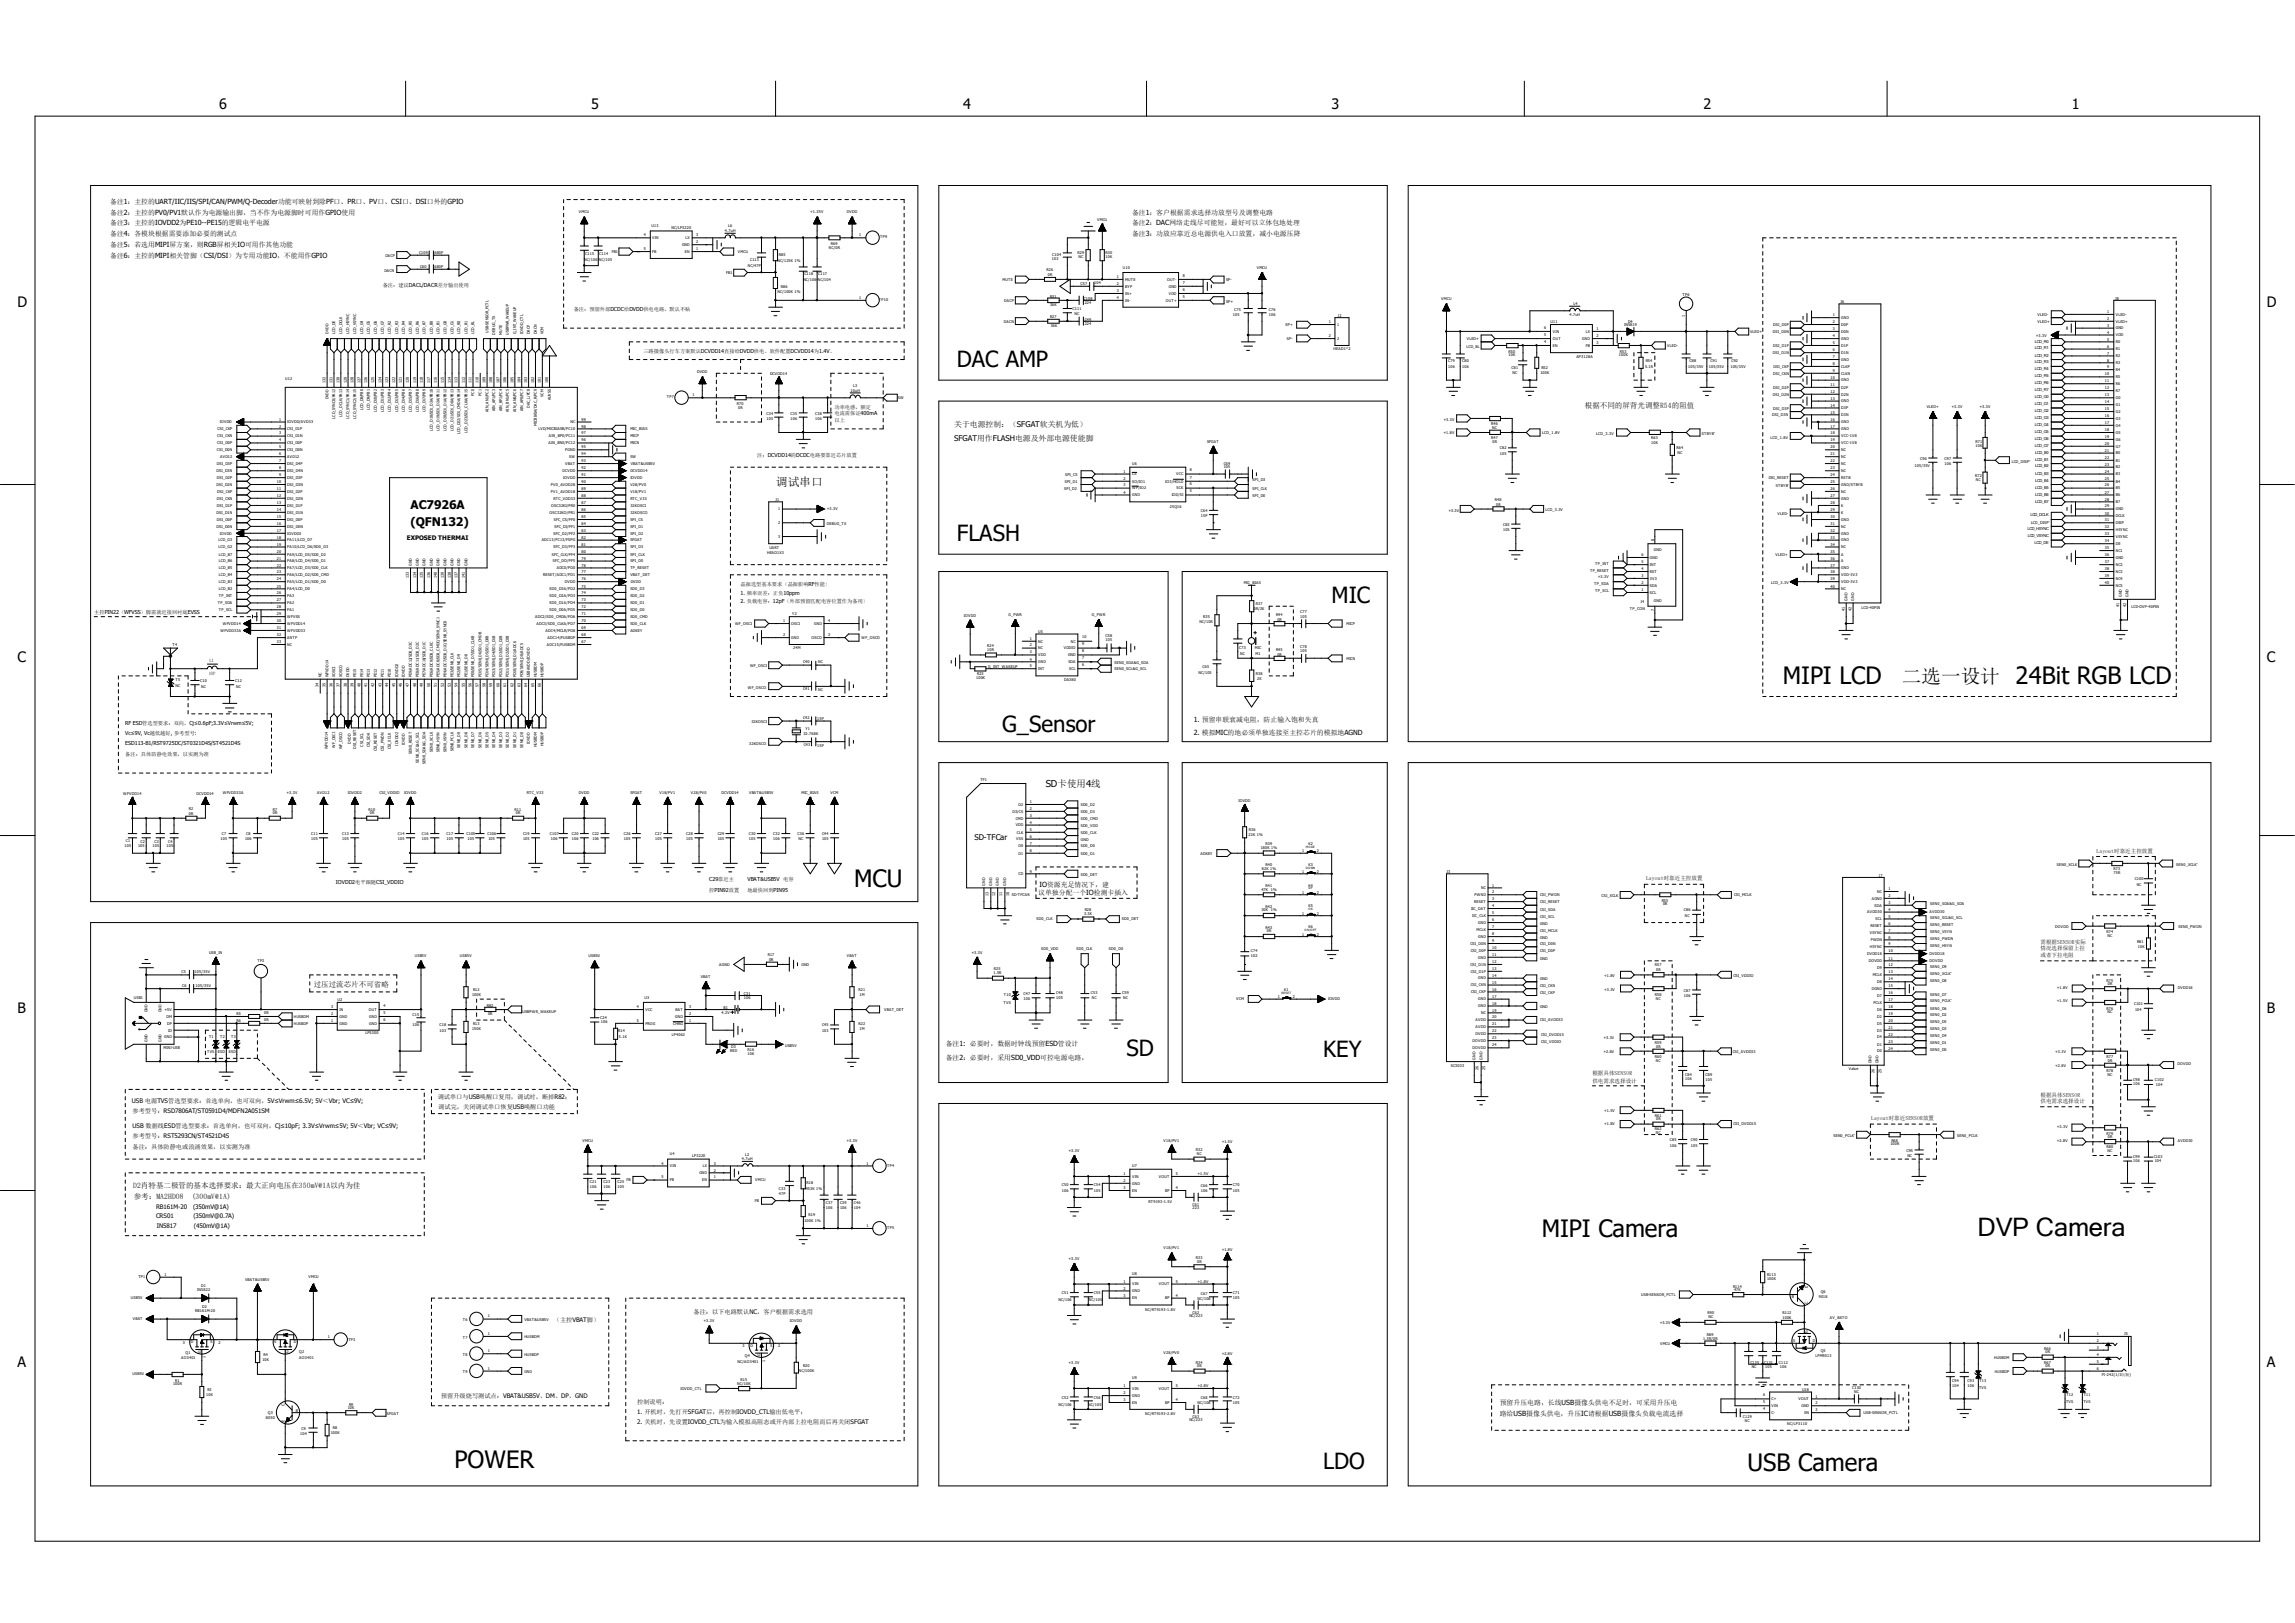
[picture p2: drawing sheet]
<svg xmlns="http://www.w3.org/2000/svg" width="297mm" height="210mm" viewBox="0 0 297 210" stroke-linecap="round" stroke-linejoin="round" font-family="sans-serif">
<defs><g id="words">
<text font-size="3.3" x="255.9" y="159.9">DVP Camera</text>
<g font-size="3.1">
<text x="230.7" y="88.5">MIPI LCD</text>
<text x="260.9" y="88.5">24Bit RGB LCD</text>
<text x="110.5" y="114.7">MCU</text>
<text x="199.5" y="160.1">MIPI Camera</text>
<text x="58.8" y="189.9">POWER</text>
<text x="226.1" y="190.4">USB Camera</text>
</g>
<g font-size="2.9">
<text x="123.8" y="47.5">DAC AMP</text>
<text x="123.8" y="70">FLASH</text>
<text x="172.3" y="78">MIC</text>
<text x="129.7" y="94.7">G_Sensor</text>
<text x="145.8" y="136.7">SD</text>
<text x="171.2" y="136.8">KEY</text>
<text x="171.2" y="190.1">LDO</text>
</g>
<text font-size="2.5" x="246.1" y="88.3">二选一设计</text>
<g font-size="1.9">
<text x="28.4" y="14.1">6</text>
<text x="76.5" y="14.1">5</text>
<text x="124.6" y="14.1">4</text>
<text x="172.3" y="14.1">3</text>
<text x="220.5" y="14.1">2</text>
<text x="268.1" y="14.1">1</text>
<text x="2.3" y="39.8">D</text>
<text x="293.4" y="39.8">D</text>
<text x="2.3" y="85.6">C</text>
<text x="293.4" y="85.6">C</text>
<text x="2.3" y="131.1">B</text>
<text x="293.4" y="131.1">B</text>
<text x="2.3" y="177">A</text>
<text x="293.4" y="177">A</text>
</g>
<g font-size="1.5">
<text x="53.1" y="65.9">AC7926A</text>
<text x="100.4" y="62.9">调试串口</text>
<text x="53.1" y="68.1">(QFN132)</text>
</g>
<text font-size="1.2" x="135.3" y="101.8">SD卡使用4线</text>
<g font-size="1">
<text x="205.1" y="52.8">根据不同的屏背光调整R54的阻值</text>
<text x="123.5" y="57">SFGAT用作FLASH电源及外部电源使能脚</text>
<text x="123.5" y="55.2">关于电源控制：（SFGAT软关机为低）</text>
<text x="126.1" y="108.7">SD-TFCar</text>
<text x="40.6" y="127.7">过压过流芯片不可省略</text>
<text x="17.2" y="153.7">D2肖特基二极管的基本选择要求：最大正向电压在350mV@1A以内为佳</text>
<text x="17.3" y="155.2">参考：MA2HD08</text>
<text x="24.8" y="155.2">(300mV@1A)</text>
</g>
<g font-size=".9">
<text x="14.3" y="26.5">备注1：主控的UART/IIC/IIS/SPI/CAN/PWM/Q-Decoder功能可映射到除PF口、PR口、PV口、CSI口、DSI口外的GPIO</text>
<text x="14.3" y="27.8">备注2：主控的PV0/PV1默认作为电源输出脚，当不作为电源脚时可用作GPIO使用</text>
<text x="14.3" y="29.1">备注3：主控的IOVDD2为PE10--PE15的逻辑电平电源</text>
<text x="146.5" y="27.8">备注1：客户根据需求选择功放型号及调整电路</text>
<text x="146.5" y="29.1">备注2：DAC网络走线尽可能短，最好可以立体包地处理</text>
<text x="14.3" y="30.5">备注4：各模块根据需要添加必要的测试点</text>
<text x="14.3" y="33.4">备注6：主控的MIPI相关管脚（CSI/DSI）为专用功能IO，不能用作GPIO</text>
<text x="14.3" y="31.9">备注5：若选用MIPI屏方案，则RGB屏相关IO可用作其他功能</text>
<text x="146.5" y="30.5">备注3：功放应靠近总电源供电入口放置，减小电源压降</text>
<text x="154.5" y="93.4">1. 预留串联衰减电阻，防止输入饱和失真</text>
<text x="154.5" y="95.2">2. 模拟MIC的地必须单独连接至主控芯片的模拟地AGND</text>
<text x="134.4" y="115.9">议单独分配一个IO检测卡插入</text>
<text x="134.5" y="114.7">IO资源充足情况下，建</text>
<text x="122.4" y="135.4">备注1: 必要时，数据时钟线预留ESD管设计</text>
<text x="122.4" y="137.2">备注2：必要时，采用SD0_VDD可控电源电路，</text>
<text x="194.1" y="181.8">预留升压电路，长线USB摄像头供电不足时，可采用升压电</text>
<text x="194.1" y="183.2">路给USB摄像头供电，升压IC请根据USB摄像头负载电流选择</text>
</g>
<g font-size=".8">
<text x="52.7" y="69.9">EXPOSED THERMAI</text>
<text x="17.1" y="142.8">USB 电源TVS管选型要求：首选单向，也可双向，5V≤Vrwm≤6.5V; 5V＜Vbr; VC≤9V;</text>
<text x="56.6" y="142.2">调试串口与USB唤醒口复用，调试时，断掉R82；</text>
<text x="56.7" y="143.5">调试完，关闭调试串口恢复USB唤醒口功能</text>
<text x="17.1" y="145.9">USB 数据线ESD管选型要求：首选单向，也可双向，Cj≤10pF; 3.3V≤Vrwm≤5V; 5V＜Vbr; VC≤9V;</text>
<text x="17.1" y="144.1">参考型号：RSD7806AT/ST0591D4/MDFN2A051SM</text>
<text x="17.1" y="147.3">参考型号：RST5293CN/ST4521D4S</text>
<text x="17.1" y="148.6">备注：具体防静电或浪涌效果，以实测为准</text>
<text x="20.2" y="156.5">RB161M-20</text>
<text x="20.2" y="157.6">CRS01</text>
<text x="20.3" y="159">IN5817</text>
<text x="25" y="156.5">(350mV@1A)</text>
<text x="25" y="157.6">(350mV@0.7A)</text>
<text x="25.1" y="159">(450mV@1A)</text>
<text x="71.7" y="171">（主控VBAT脚）</text>
<text x="89.7" y="170">备注：以下电路默认NC，客户根据需求选用</text>
<text x="57.1" y="180.8">预留升级烧写测试点：VBAT&amp;USB5V、DM、DP、GND</text>
<text x="82.5" y="183">1. 开机时，先打开SFGAT后，再控制IOVDD_CTL输出低电平；</text>
<text x="82.5" y="184.3">2. 关机时，先设置IOVDD_CTL为输入模拟高阻态或开内部上拉电阻而后再关闭SFGAT</text>
<text x="82.5" y="181.7">控制说明：</text>
</g>
<g font-size=".7">
<text x="49.5" y="37.1">备注：建议DACL/DACR差分输出使用</text>
<text x="74.3" y="40.3">备注：预留外部DCDC给DVDD供电电路，默认不贴</text>
<text x="83.3" y="45.7">三路摄像头行车方案默认DCVDD14直接给DVDD供电。软件配置DCVDD14为1.4V。</text>
<text x="108" y="52.9">功率电感，额定</text>
<text x="108" y="53.8">电流需保证400mA</text>
<text x="98" y="59.1">注：DCVDD14的DCDC电路要靠近芯片放置</text>
<text x="108" y="54.7">以上</text>
<text x="95.8" y="77">1. 频率误差：正负10ppm</text>
<text x="95.8" y="75.8">晶振选型基本要求（晶振影响RF性能）</text>
<text x="12.2" y="79.4">主控PIN22（WFVSS）脚需就近接回衬底EVSS</text>
<text x="95.8" y="78.1">2. 负载电容：12pF（外部预留匹配电容位置作为备用）</text>
<text x="16.2" y="95.1">Vc≤9V, Vc越低越好, 参考型号:</text>
<text x="16.2" y="93.8">RF ESD管选型要求：双向，Cj≤0.6pF;3.3V≤Vrwm≤5V;</text>
<text x="16.2" y="97.8">备注：具体防静电效果，以实测为准</text>
<text x="16.2" y="96.4">ESD113-B1/RST9725DC/ST0321D4S/ST4521D4S</text>
<text x="213" y="113.9">Layout时靠近主控放置</text>
<text x="271.3" y="110.4">Layout时靠近主控放置</text>
<text x="43.5" y="114.4">IOVDD2电平跟随CSI_VDDIO</text>
<text x="91.8" y="114">C29靠近主</text>
<text x="91.8" y="115.4">控PIN92放置</text>
<text x="96.7" y="115.4">地最快回到PIN95</text>
<text x="96.7" y="114">VBAT&amp;USB5V 电容</text>
<text x="264.1" y="122.1">需根据SENSOR实际</text>
<text x="264.1" y="123.9">或者下拉电阻</text>
<text x="264.1" y="123">情况选择保留上拉</text>
<text x="206.1" y="140.1">供电需求选择设计</text>
<text x="206.1" y="139.1">根据具体SENSOR</text>
<text x="264.1" y="142.8">供电需求选择设计</text>
<text x="264.1" y="141.9">根据具体SENSOR</text>
<text x="242.1" y="145">Layout时靠近SENSOR放置</text>
</g>
<g font-size=".6">
<text x="27" y="87.3">10P</text>
<text x="27.1" y="85.7">L1</text>
</g>
<g font-size=".5">
<text x="74.9" y="27.6">VMCU</text>
<text x="84.3" y="29.3">U13</text>
<text x="86.9" y="29.7">NC/LP3220</text>
<text x="93.8" y="30">4.7uH</text>
<text x="94.2" y="29.4">L6</text>
<text x="104.9" y="27.6">+1.35V</text>
<text x="109.6" y="27.6">DVDD</text>
<text x="142" y="28.5">VMCU</text>
<text x="49.7" y="35.2">DACN</text>
<text x="49.9" y="33.3">DACP</text>
<text x="54.2" y="32.9">C109</text>
<text x="54.4" y="34.6">C60</text>
<text x="56.2" y="34.6">680P</text>
<text x="56.2" y="32.9">680P</text>
<text x="75.6" y="33.8">NC/106 NC/105</text>
<text x="75.7" y="32.9">C115</text>
<text x="77.6" y="32.9">C114</text>
<text x="79.2" y="32.7">FB1</text>
<text x="83.3" y="30.6">4</text>
<text x="83.3" y="32.4">5</text>
<text x="84.4" y="30.9">VIN</text>
<text x="84.4" y="32.7">FB</text>
<text x="88.3" y="31.8">GND</text>
<text x="88.6" y="32.7">EN</text>
<text x="88.7" y="30.9">LX</text>
<text x="90.1" y="32.4">1</text>
<text x="90.1" y="31.5">2</text>
<text x="90.1" y="30.6">3</text>
<text x="94" y="35.4">FB1</text>
<text x="95.5" y="32.7">VMCU</text>
<text x="96.8" y="34.5">NC/47P</text>
<text x="97.1" y="33.8">C113</text>
<text x="100.6" y="33.9">NC/125K 1%</text>
<text x="100.8" y="33.1">R85</text>
<text x="104.1" y="35.6">C118</text>
<text x="105.9" y="35.6">C117</text>
<text x="107.3" y="32.2">NC/0R</text>
<text x="107.5" y="31.7">R69</text>
<text x="111.2" y="30.6">1</text>
<text x="113.9" y="30.9">TP9</text>
<text x="135.4" y="35.1">R26</text>
<text x="135.6" y="35.7">0R</text>
<text x="136.1" y="33.6">103</text>
<text x="136.2" y="33.1">C104</text>
<text x="139.4" y="32.9">R29</text>
<text x="139.6" y="33.4">NC</text>
<text x="143.1" y="32.9">R30</text>
<text x="143.1" y="33.4">10K</text>
<text x="144.5" y="36">1</text>
<text x="145.3" y="34.8">U10</text>
<text x="153.1" y="35.8">8</text>
<text x="162.6" y="34.8">VMCU</text>
<text x="100.6" y="38">NC/100K 1%</text>
<text x="101" y="37.3">R86</text>
<text x="104" y="36.4">NC/106</text>
<text x="105.8" y="36.4">NC/104</text>
<text x="111.2" y="38.7">1</text>
<text x="113.7" y="38.9">TP10</text>
<text x="129.8" y="36.3">MUTE</text>
<text x="129.9" y="41.7">DACN</text>
<text x="130" y="39">DACP</text>
<text x="135.9" y="41.2">R27</text>
<text x="135.9" y="38.5">R31</text>
<text x="135.9" y="39.6">36K</text>
<text x="138.8" y="40.1">C111</text>
<text x="139.1" y="40.7">NC</text>
<text x="139.8" y="36.9">C57</text>
<text x="140.3" y="38.8">C108</text>
<text x="140.4" y="41.5">C49</text>
<text x="140.4" y="39.3">224</text>
<text x="141.6" y="36.8">104</text>
<text x="144.5" y="36.9">2</text>
<text x="144.5" y="37.8">3</text>
<text x="144.5" y="38.7">4</text>
<text x="145.6" y="36.3">MUTE</text>
<text x="145.6" y="37.2">BYP</text>
<text x="145.6" y="38.1">IN+</text>
<text x="145.6" y="39">IN-</text>
<text x="150.9" y="39">OUT+</text>
<text x="151" y="36.3">OUT-</text>
<text x="151.3" y="38.1">VDD</text>
<text x="151.3" y="37.2">GND</text>
<text x="153.1" y="38.5">5</text>
<text x="153.1" y="37.6">6</text>
<text x="153.1" y="36.7">7</text>
<text x="158.7" y="36.4">SP-</text>
<text x="158.7" y="39.2">SP+</text>
<text x="159.6" y="40.9">105</text>
<text x="159.7" y="40.2">C75</text>
<text x="164.2" y="40.2">C76</text>
<text x="164.2" y="40.9">106</text>
<text x="172" y="41.8">1</text>
<text x="173.1" y="41">J2</text>
<text x="186.5" y="38.9">VMCU</text>
<text x="200.7" y="41.8">U11</text>
<text x="203.1" y="40.9">4.7uH</text>
<text x="203.6" y="39.4">L4</text>
<text x="210.7" y="41.7">D4</text>
<text x="217.8" y="38.3">TP6</text>
<text x="218" y="41" transform="rotate(-90 218 41)">1</text>
<text x="237.2" y="40.9">1</text>
<text x="237.2" y="41.8">2</text>
<text x="238.2" y="39.2">J6</text>
<text x="238.3" y="41.3">GND</text>
<text x="263.7" y="40.9">VLED-</text>
<text x="263.7" y="41.7">VLED+</text>
<text x="272.7" y="40.5">1</text>
<text x="272.7" y="41.4">2</text>
<text x="273.7" y="38.8">J8</text>
<text x="273.8" y="40.9">VLED-</text>
<text x="273.8" y="41.7">VLED+</text>
<text x="42.5" y="43.2" transform="rotate(-90 42.5 43.2)">DVDD</text>
<text x="43.4" y="43.3" transform="rotate(-90 43.4 43.3)">LCD_DE</text>
<text x="44.3" y="43.3" transform="rotate(-90 44.3 43.3)">LCD_DCLK</text>
<text x="45.2" y="43.3" transform="rotate(-90 45.2 43.3)">LCD_HSYNC</text>
<text x="46.1" y="43.3" transform="rotate(-90 46.1 43.3)">LCD_VSYNC</text>
<text x="47" y="43.3" transform="rotate(-90 47 43.3)">LCD_G4</text>
<text x="47.9" y="43.3" transform="rotate(-90 47.9 43.3)">LCD_G5</text>
<text x="48.8" y="43.3" transform="rotate(-90 48.8 43.3)">LCD_G6</text>
<text x="49.7" y="43.3" transform="rotate(-90 49.7 43.3)">LCD_G7</text>
<text x="50.6" y="43.3" transform="rotate(-90 50.6 43.3)">LCD_R2</text>
<text x="51.5" y="43.3" transform="rotate(-90 51.5 43.3)">LCD_R3</text>
<text x="52.4" y="43.3" transform="rotate(-90 52.4 43.3)">LCD_R4</text>
<text x="53.3" y="43.3" transform="rotate(-90 53.3 43.3)">LCD_R5</text>
<text x="54.2" y="43.3" transform="rotate(-90 54.2 43.3)">LCD_R6</text>
<text x="55.1" y="43.3" transform="rotate(-90 55.1 43.3)">LCD_R7</text>
<text x="56" y="43.3" transform="rotate(-90 56 43.3)">LCD_B0</text>
<text x="56.9" y="43.3" transform="rotate(-90 56.9 43.3)">LCD_B1</text>
<text x="57.8" y="43.3" transform="rotate(-90 57.8 43.3)">LCD_G0</text>
<text x="58.7" y="43.3" transform="rotate(-90 58.7 43.3)">LCD_G1</text>
<text x="59.6" y="43.3" transform="rotate(-90 59.6 43.3)">LCD_R0</text>
<text x="60.5" y="43.3" transform="rotate(-90 60.5 43.3)">LCD_R1</text>
<text x="61.4" y="43.3" transform="rotate(-90 61.4 43.3)">LCD_BL</text>
<text x="63.2" y="43.1" transform="rotate(-90 63.2 43.1)">USB-SENSOR_PCTL</text>
<text x="64.1" y="43.3" transform="rotate(-90 64.1 43.3)">DEBUG_TX</text>
<text x="65" y="43.3" transform="rotate(-90 65 43.3)">MUTE</text>
<text x="65.9" y="43.3" transform="rotate(-90 65.9 43.3)">USBPWR_WAKEUP</text>
<text x="66.8" y="43.3" transform="rotate(-90 66.8 43.3)">G_INT_WAKEUP</text>
<text x="67.7" y="43.3" transform="rotate(-90 67.7 43.3)">IOVDD_CTL</text>
<text x="68.6" y="43.3" transform="rotate(-90 68.6 43.3)">DACP</text>
<text x="69.5" y="43.3" transform="rotate(-90 69.5 43.3)">DACN</text>
<text x="70.4" y="43.3" transform="rotate(-90 70.4 43.3)">VCM</text>
<text x="136" y="42.3">36K</text>
<text x="140.4" y="42">224</text>
<text x="166.4" y="42.2">SP+</text>
<text x="166.5" y="44">SP-</text>
<text x="172" y="43.6">2</text>
<text x="172.6" y="45.3">HEAD1*2</text>
<text x="173.1" y="42.2">1</text>
<text x="173.1" y="44">2</text>
<text x="187.4" y="46.9">C79</text>
<text x="187.4" y="47.6">106</text>
<text x="189.2" y="46.9">C80</text>
<text x="189.2" y="47.6">106</text>
<text x="189.8" y="45">LCD_BL</text>
<text x="189.8" y="44">VLED+</text>
<text x="195.2" y="45.6">R50</text>
<text x="195.2" y="46.1">10K</text>
<text x="195.6" y="47.8">C81</text>
<text x="199.5" y="47.8">R52</text>
<text x="199.9" y="44.4">4</text>
<text x="199.9" y="43.5">5</text>
<text x="199.9" y="42.6">6</text>
<text x="201" y="44.9">EN</text>
<text x="201" y="44">OUT</text>
<text x="201" y="43.1">VIN</text>
<text x="204" y="46.3">AP3128A</text>
<text x="204.8" y="44">GND</text>
<text x="205.2" y="43.1">LX</text>
<text x="205.2" y="44.9">FB</text>
<text x="206.6" y="42.7">1</text>
<text x="206.6" y="43.6">2</text>
<text x="206.6" y="44.5">3</text>
<text x="209.5" y="46.1">100K</text>
<text x="209.6" y="45.6">R53</text>
<text x="210.2" y="42.2">IN5819</text>
<text x="212.9" y="47.6">5.1R</text>
<text x="213" y="46.9">R54</text>
<text x="215.8" y="44.9">VLED-</text>
<text x="218.5" y="47.6">105/35V</text>
<text x="218.7" y="46.9">C88</text>
<text x="221.1" y="47.6">105/35V</text>
<text x="221.4" y="46.9">C91</text>
<text x="223.9" y="47.6">105/35V</text>
<text x="224.1" y="46.9">C92</text>
<text x="226.5" y="43.1">VLED+</text>
<text x="229.4" y="43.1">DSI_D0N</text>
<text x="229.4" y="45.8">DSI_D1N</text>
<text x="229.5" y="42.2">DSI_D0P</text>
<text x="229.5" y="44.9">DSI_D1P</text>
<text x="229.5" y="47.6">DSI_CKP</text>
<text x="237.2" y="42.7">3</text>
<text x="237.2" y="43.6">4</text>
<text x="237.2" y="44.5">5</text>
<text x="237.2" y="45.4">6</text>
<text x="237.2" y="46.3">7</text>
<text x="237.2" y="47.2">8</text>
<text x="238.3" y="42.2">D0P</text>
<text x="238.3" y="43.1">D0N</text>
<text x="238.3" y="44">GND</text>
<text x="238.3" y="44.9">D1P</text>
<text x="238.3" y="45.8">D1N</text>
<text x="238.3" y="46.7">GND</text>
<text x="238.3" y="47.6">CLKP</text>
<text x="263.4" y="47.9">LCD_R4</text>
<text x="263.4" y="47">LCD_R3</text>
<text x="263.4" y="46.1">LCD_R2</text>
<text x="263.4" y="45.2">LCD_R1</text>
<text x="263.4" y="44.3">LCD_R0</text>
<text x="263.5" y="43.6">+3.3V</text>
<text x="272.7" y="42.3">3</text>
<text x="272.7" y="43.2">4</text>
<text x="272.7" y="44.1">5</text>
<text x="272.7" y="45">6</text>
<text x="272.7" y="45.9">7</text>
<text x="272.7" y="46.8">8</text>
<text x="272.7" y="47.7">9</text>
<text x="273.8" y="42.6">GND</text>
<text x="273.8" y="43.5">VDD</text>
<text x="273.8" y="44.4">R0</text>
<text x="273.8" y="45.3">R1</text>
<text x="273.8" y="46.2">R2</text>
<text x="273.8" y="47.1">R3</text>
<text x="36.9" y="49.2">U12</text>
<text x="42.1" y="49.6" transform="rotate(-90 42.1 49.6)">132</text>
<text x="42.5" y="51.7" transform="rotate(-90 42.5 51.7)">DVDD</text>
<text x="43" y="49.6" transform="rotate(-90 43 49.6)">131</text>
<text x="43.9" y="49.6" transform="rotate(-90 43.9 49.6)">130</text>
<text x="44.3" y="53.9" transform="rotate(-90 44.3 53.9)">LCD_DCLK/PA13</text>
<text x="44.9" y="49.6" transform="rotate(-90 44.9 49.6)">129</text>
<text x="45.8" y="49.6" transform="rotate(-90 45.8 49.6)">128</text>
<text x="46.6" y="49.6" transform="rotate(-90 46.6 49.6)">127</text>
<text x="47" y="53.1" transform="rotate(-90 47 53.1)">LCD_D8/PB0</text>
<text x="47.5" y="49.6" transform="rotate(-90 47.5 49.6)">126</text>
<text x="47.9" y="53.1" transform="rotate(-90 47.9 53.1)">LCD_D9/PB1</text>
<text x="48.4" y="49.6" transform="rotate(-90 48.4 49.6)">125</text>
<text x="48.8" y="53.3" transform="rotate(-90 48.8 53.3)">LCD_D10/PB2</text>
<text x="49.4" y="49.6" transform="rotate(-90 49.4 49.6)">124</text>
<text x="49.7" y="53.3" transform="rotate(-90 49.7 53.3)">LCD_D11/PB3</text>
<text x="50.2" y="49.6" transform="rotate(-90 50.2 49.6)">123</text>
<text x="50.6" y="53.3" transform="rotate(-90 50.6 53.3)">LCD_D12/PB4</text>
<text x="51.1" y="49.6" transform="rotate(-90 51.1 49.6)">122</text>
<text x="51.5" y="53.3" transform="rotate(-90 51.5 53.3)">LCD_D13/PB5</text>
<text x="52" y="49.6" transform="rotate(-90 52 49.6)">121</text>
<text x="52.4" y="53.3" transform="rotate(-90 52.4 53.3)">LCD_D14/PB6</text>
<text x="52.9" y="49.6" transform="rotate(-90 52.9 49.6)">120</text>
<text x="53.3" y="53.3" transform="rotate(-90 53.3 53.3)">LCD_D15/PB7</text>
<text x="53.8" y="49.6" transform="rotate(-90 53.8 49.6)">119</text>
<text x="54.2" y="53.3" transform="rotate(-90 54.2 53.3)">LCD_D16/PB8</text>
<text x="54.7" y="49.6" transform="rotate(-90 54.7 49.6)">118</text>
<text x="55.1" y="53.3" transform="rotate(-90 55.1 53.3)">LCD_D17/PB9</text>
<text x="55.7" y="49.6" transform="rotate(-90 55.7 49.6)">117</text>
<text x="56.6" y="49.6" transform="rotate(-90 56.6 49.6)">116</text>
<text x="57.4" y="49.6" transform="rotate(-90 57.4 49.6)">115</text>
<text x="58.3" y="49.6" transform="rotate(-90 58.3 49.6)">114</text>
<text x="59.2" y="49.6" transform="rotate(-90 59.2 49.6)">113</text>
<text x="60.2" y="49.6" transform="rotate(-90 60.2 49.6)">112</text>
<text x="61" y="49.6" transform="rotate(-90 61 49.6)">111</text>
<text x="61.4" y="51.2" transform="rotate(-90 61.4 51.2)">PC0</text>
<text x="61.9" y="49.6" transform="rotate(-90 61.9 49.6)">110</text>
<text x="62.3" y="51.2" transform="rotate(-90 62.3 51.2)">PC1</text>
<text x="62.8" y="49.6" transform="rotate(-90 62.8 49.6)">109</text>
<text x="63.2" y="53.3" transform="rotate(-90 63.2 53.3)">AIN_AN1/PC2</text>
<text x="63.7" y="49.6" transform="rotate(-90 63.7 49.6)">108</text>
<text x="64.1" y="53.2" transform="rotate(-90 64.1 53.2)">AIN_AP1/PC3</text>
<text x="64.6" y="49.6" transform="rotate(-90 64.6 49.6)">107</text>
<text x="65" y="53.2" transform="rotate(-90 65 53.2)">AIN_BP1/PC4</text>
<text x="65.5" y="49.6" transform="rotate(-90 65.5 49.6)">106</text>
<text x="65.9" y="53.3" transform="rotate(-90 65.9 53.3)">AIN_BN1/PC5</text>
<text x="66.5" y="49.6" transform="rotate(-90 66.5 49.6)">105</text>
<text x="66.8" y="53.3" transform="rotate(-90 66.8 53.3)">AIN_AN0/PC6</text>
<text x="67.3" y="49.6" transform="rotate(-90 67.3 49.6)">104</text>
<text x="67.7" y="53.2" transform="rotate(-90 67.7 53.2)">AIN_AP0/PC7</text>
<text x="68.2" y="49.6" transform="rotate(-90 68.2 49.6)">103</text>
<text x="68.6" y="52.8" transform="rotate(-90 68.6 52.8)">DAC_L/PC8</text>
<text x="69.1" y="49.6" transform="rotate(-90 69.1 49.6)">102</text>
<text x="70" y="49.6" transform="rotate(-90 70 49.6)">101</text>
<text x="70.4" y="51.3" transform="rotate(-90 70.4 51.3)">VCM</text>
<text x="70.9" y="49.6" transform="rotate(-90 70.9 49.6)">100</text>
<text x="71.3" y="51.8" transform="rotate(-90 71.3 51.8)">AUVSS</text>
<text x="86.3" y="51.5">TP7</text>
<text x="89.6" y="51.3">1</text>
<text x="90.2" y="48.3">DVDD</text>
<text x="95.4" y="52.4">R70</text>
<text x="95.5" y="52.9">0R</text>
<text x="99.2" y="53.6">C34</text>
<text x="99.7" y="48.5">DCVDD14</text>
<text x="102.3" y="53.6">C35</text>
<text x="105.5" y="53.6">C38</text>
<text x="110.1" y="50.7">10uH</text>
<text x="110.4" y="50.1">L3</text>
<text x="116.2" y="51.6">SW</text>
<text x="195.7" y="48.4">NC</text>
<text x="199.3" y="48.4">100K</text>
<text x="229.4" y="53.9">DSI_D3N</text>
<text x="229.4" y="51.2">DSI_D2N</text>
<text x="229.5" y="50.3">DSI_D2P</text>
<text x="229.5" y="53.1">DSI_D3P</text>
<text x="229.5" y="48.6">DSI_CKN</text>
<text x="236.9" y="49">10</text>
<text x="236.9" y="50">11</text>
<text x="236.9" y="50.8">12</text>
<text x="236.9" y="51.7">13</text>
<text x="236.9" y="52.6">14</text>
<text x="236.9" y="53.5">15</text>
<text x="237.2" y="48.1">9</text>
<text x="238.3" y="48.5">CLKN</text>
<text x="238.3" y="49.4">GND</text>
<text x="238.3" y="50.3">D2P</text>
<text x="238.3" y="51.2">D2N</text>
<text x="238.3" y="52.1">GND</text>
<text x="238.3" y="53">D3P</text>
<text x="238.3" y="53.8">D3N</text>
<text x="249.3" y="52.8">VLED+</text>
<text x="252.6" y="52.8">+3.3V</text>
<text x="256.2" y="52.8">+3.3V</text>
<text x="263.4" y="48.8">LCD_R5</text>
<text x="263.4" y="50.6">LCD_R7</text>
<text x="263.4" y="49.7">LCD_R6</text>
<text x="263.4" y="53.3">LCD_G2</text>
<text x="263.4" y="52.5">LCD_G1</text>
<text x="263.4" y="51.5">LCD_G0</text>
<text x="272.4" y="48.6">10</text>
<text x="272.4" y="49.5">11</text>
<text x="272.4" y="50.4">12</text>
<text x="272.4" y="51.3">13</text>
<text x="272.4" y="52.2">14</text>
<text x="272.4" y="53.1">15</text>
<text x="272.4" y="54">16</text>
<text x="273.8" y="48">R4</text>
<text x="273.8" y="48.9">R5</text>
<text x="273.8" y="49.8">R6</text>
<text x="273.8" y="50.7">R7</text>
<text x="273.8" y="51.6">G0</text>
<text x="273.8" y="52.5">G1</text>
<text x="273.8" y="53.4">G2</text>
<text x="28.1" y="58.4">CSI_D0N</text>
<text x="28.1" y="56.6">CSI_CKN</text>
<text x="28.1" y="57.5">CSI_D0P</text>
<text x="28.2" y="55.7">CSI_CKP</text>
<text x="28.4" y="54.8">IOVDD</text>
<text x="28.5" y="59.3">AVD12</text>
<text x="36.1" y="54.4">1</text>
<text x="36.1" y="55.3">2</text>
<text x="36.1" y="56.2">3</text>
<text x="36.1" y="57.1">4</text>
<text x="36.1" y="58">5</text>
<text x="36.1" y="58.9">6</text>
<text x="36.1" y="59.8">7</text>
<text x="37.2" y="54.8">IOVDD/AVD33</text>
<text x="37.2" y="55.7">CSI_D1P</text>
<text x="37.2" y="56.6">CSI_D1N</text>
<text x="37.2" y="57.5">CSI_D0P</text>
<text x="37.2" y="58.4">CSI_D0N</text>
<text x="37.2" y="59.3">AVD12</text>
<text x="43.4" y="54.2" transform="rotate(-90 43.4 54.2)">LCD_SYNC0/PA12</text>
<text x="45.2" y="54.2" transform="rotate(-90 45.2 54.2)">LCD_SYNC1/PA14</text>
<text x="46.1" y="54.2" transform="rotate(-90 46.1 54.2)">LCD_SYNC2/PA15</text>
<text x="56" y="55.8" transform="rotate(-90 56 55.8)">LCD_D18/SD1_D3A/PB10</text>
<text x="56.9" y="55.8" transform="rotate(-90 56.9 55.8)">LCD_D19/SD1_D2A/PB11</text>
<text x="57.8" y="55.8" transform="rotate(-90 57.8 55.8)">LCD_D20/SD1_D1A/PB12</text>
<text x="58.7" y="55.8" transform="rotate(-90 58.7 55.8)">LCD_D21/SD1_D0A/PB13</text>
<text x="59.6" y="56.2" transform="rotate(-90 59.6 56.2)">LCD_D22/SD1_CMDA/PB14</text>
<text x="60.5" y="56" transform="rotate(-90 60.5 56)">LCD_D23/SD1_CLKA/PB15</text>
<text x="69.5" y="55.2" transform="rotate(-90 69.5 55.2)">MICBIASA/DAC_R/PC9</text>
<text x="69.7" y="55.7">LVD/MICBIASB/PC10</text>
<text x="71" y="57.5">AIN_BN0/PC12</text>
<text x="71" y="56.6">AIN_BP0/PC11</text>
<text x="73.2" y="58.4">PGND</text>
<text x="73.7" y="59.3">SW</text>
<text x="73.8" y="54.8">NC</text>
<text x="75.3" y="59.8">93</text>
<text x="75.3" y="58.9">94</text>
<text x="75.3" y="58">95</text>
<text x="75.3" y="57.1">96</text>
<text x="75.3" y="56.2">97</text>
<text x="75.3" y="55.3">98</text>
<text x="75.3" y="54.4">99</text>
<text x="81.6" y="57.5">MICN</text>
<text x="81.6" y="56.6">MICP</text>
<text x="81.6" y="55.7">MIC_BIAS</text>
<text x="81.6" y="59.3">SW</text>
<text x="99.2" y="54.3">105</text>
<text x="102.3" y="54.3">106</text>
<text x="105.5" y="54.3">106</text>
<text x="156.2" y="57.3">SFGAT</text>
<text x="186.8" y="56.2">+1.8V</text>
<text x="186.8" y="54.4">+3.3V</text>
<text x="193" y="56.9">R47</text>
<text x="193" y="55">R46</text>
<text x="193.1" y="55.5">NC</text>
<text x="193.2" y="57.3">0R</text>
<text x="194.1" y="58.1">C82</text>
<text x="194.1" y="58.8">105</text>
<text x="199.6" y="56.1">LCD_1.8V</text>
<text x="206.6" y="56.3">LCD_3.3V</text>
<text x="213.7" y="56.8">R63</text>
<text x="213.7" y="57.4">10K</text>
<text x="217" y="58.1">R64</text>
<text x="217.1" y="58.8">NC</text>
<text x="220.3" y="56.3">STBYB'</text>
<text x="229.2" y="56.8">LCD_1.8V</text>
<text x="236.9" y="54.4">16</text>
<text x="236.9" y="55.3">17</text>
<text x="236.9" y="56.2">18</text>
<text x="236.9" y="57.1">19</text>
<text x="236.9" y="58">20</text>
<text x="236.9" y="58.9">21</text>
<text x="236.9" y="59.8">22</text>
<text x="238.3" y="54.8">GND</text>
<text x="238.3" y="55.7">GND</text>
<text x="238.3" y="56.6">VCC-1V8</text>
<text x="238.3" y="57.5">VCC-1V8</text>
<text x="238.3" y="58.4">NC</text>
<text x="238.3" y="59.3">NC</text>
<text x="248.5" y="59.5">C96</text>
<text x="251.7" y="59.5">C97</text>
<text x="255.7" y="57.3">R71</text>
<text x="255.7" y="57.8">10K</text>
<text x="260.3" y="59.9">LCD_DISP'</text>
<text x="263.4" y="56">LCD_G5</text>
<text x="263.4" y="55.1">LCD_G4</text>
<text x="263.4" y="54.2">LCD_G3</text>
<text x="263.4" y="57.8">LCD_G7</text>
<text x="263.4" y="56.9">LCD_G6</text>
<text x="263.4" y="59.6">LCD_B1</text>
<text x="263.4" y="58.7">LCD_B0</text>
<text x="272.4" y="54.9">17</text>
<text x="272.4" y="55.8">18</text>
<text x="272.4" y="56.7">19</text>
<text x="272.4" y="57.6">20</text>
<text x="272.4" y="58.5">21</text>
<text x="272.4" y="59.4">22</text>
<text x="273.8" y="54.3">G3</text>
<text x="273.8" y="55.2">G4</text>
<text x="273.8" y="56.1">G5</text>
<text x="273.8" y="57">G6</text>
<text x="273.8" y="57.9">G7</text>
<text x="273.8" y="58.8">B0</text>
<text x="273.8" y="59.7">B1</text>
<text x="28" y="61.1">DSI_D3N</text>
<text x="28" y="62.9">DSI_D2N</text>
<text x="28.1" y="60.2">DSI_D3P</text>
<text x="28.1" y="62">DSI_D2P</text>
<text x="28.1" y="64.6">DSI_CKN</text>
<text x="28.1" y="65.6">DSI_D1P</text>
<text x="28.1" y="63.8">DSI_CKP</text>
<text x="35.8" y="62.5">10</text>
<text x="35.8" y="63.4">11</text>
<text x="35.8" y="64.3">12</text>
<text x="35.8" y="65.2">13</text>
<text x="36.1" y="60.7">8</text>
<text x="36.1" y="61.6">9</text>
<text x="37.2" y="60.2">DSI_D4P</text>
<text x="37.2" y="61.1">DSI_D4N</text>
<text x="37.2" y="62">DSI_D3P</text>
<text x="37.2" y="62.9">DSI_D3N</text>
<text x="37.2" y="63.8">DSI_D2P</text>
<text x="37.2" y="64.6">DSI_D2N</text>
<text x="37.2" y="65.6">DSI_D1P</text>
<text x="71.3" y="63.8">PV1_AVDD18</text>
<text x="71.3" y="62.9">PV0_AVDD28</text>
<text x="71.3" y="65.6">OSC32KI/PR0</text>
<text x="71.6" y="64.6">RTC_VDD33</text>
<text x="72.8" y="61.1">DCVDD</text>
<text x="72.9" y="62">IOVDD</text>
<text x="73.2" y="60.2">VBAT</text>
<text x="75.3" y="65.2">87</text>
<text x="75.3" y="64.3">88</text>
<text x="75.3" y="63.4">89</text>
<text x="75.3" y="62.5">90</text>
<text x="75.3" y="61.6">91</text>
<text x="75.3" y="60.7">92</text>
<text x="81.6" y="65.6">32KOSCI</text>
<text x="81.6" y="64.6">RTC_V33</text>
<text x="81.6" y="63.8">V18/PV1</text>
<text x="81.6" y="62.9">V28/PV0</text>
<text x="81.6" y="62">IOVDD</text>
<text x="81.6" y="61.1">DCVDD14</text>
<text x="81.6" y="60.2">VBAT&amp;USB5V</text>
<text x="100.4" y="64.9">J1</text>
<text x="107" y="66">+3.3V</text>
<text x="137.7" y="63.4">SPI_D2</text>
<text x="137.8" y="62.5">SPI_D1</text>
<text x="137.8" y="61.6">SPI_CS</text>
<text x="145.4" y="61.2">1</text>
<text x="145.4" y="62.1">2</text>
<text x="145.4" y="62.9">3</text>
<text x="145.4" y="63.9">4</text>
<text x="146.5" y="61.5">CS</text>
<text x="146.5" y="62.4">SO/IO1</text>
<text x="146.5" y="63.3">WP/IO2</text>
<text x="146.5" y="64.2">GND</text>
<text x="146.5" y="60.2">U6</text>
<text x="150.8" y="62.4">IO3/HOLD</text>
<text x="151.4" y="65.7">25Q16</text>
<text x="151.6" y="64.2">IO0/SI</text>
<text x="152.2" y="61.5">VCC</text>
<text x="152.3" y="63.3">SCK</text>
<text x="154" y="63.7">5</text>
<text x="154" y="62.8">6</text>
<text x="154" y="61.9">7</text>
<text x="154" y="61">8</text>
<text x="158.4" y="60.1">C69</text>
<text x="158.4" y="60.5">105</text>
<text x="162.1" y="63.4">SPI_CLK</text>
<text x="162.1" y="64.3">SPI_D0</text>
<text x="162.1" y="62.3">SPI_D3</text>
<text x="193.5" y="64.8">R48</text>
<text x="193.6" y="65.5">0R</text>
<text x="228.9" y="62">DSI_RESET</text>
<text x="229.8" y="63.1">STBYB'</text>
<text x="236.9" y="60.7">23</text>
<text x="236.9" y="61.6">24</text>
<text x="236.9" y="62.5">25</text>
<text x="236.9" y="63.4">26</text>
<text x="236.9" y="64.3">27</text>
<text x="236.9" y="65.2">28</text>
<text x="238.3" y="60.2">NC</text>
<text x="238.3" y="61.1">NC</text>
<text x="238.3" y="62">RSTB</text>
<text x="238.3" y="62.9">GND/STBYB</text>
<text x="238.3" y="63.8">NC</text>
<text x="238.3" y="64.6">GND</text>
<text x="238.3" y="65.6">K</text>
<text x="247.8" y="60.4">105/35V</text>
<text x="251.7" y="60.2">106</text>
<text x="255.6" y="61.7">R72</text>
<text x="255.7" y="62.3">NC</text>
<text x="263.4" y="63.2">LCD_B5</text>
<text x="263.4" y="62.3">LCD_B4</text>
<text x="263.4" y="61.4">LCD_B3</text>
<text x="263.4" y="60.5">LCD_B2</text>
<text x="263.4" y="65">LCD_B7</text>
<text x="263.4" y="64.1">LCD_B6</text>
<text x="272.4" y="60.3">23</text>
<text x="272.4" y="61.2">24</text>
<text x="272.4" y="62.1">25</text>
<text x="272.4" y="62.9">26</text>
<text x="272.4" y="63.9">27</text>
<text x="272.4" y="64.8">28</text>
<text x="272.4" y="65.7">29</text>
<text x="273.8" y="60.6">B2</text>
<text x="273.8" y="61.5">B3</text>
<text x="273.8" y="62.4">B4</text>
<text x="273.8" y="63.3">B5</text>
<text x="273.8" y="64.2">B6</text>
<text x="273.8" y="65.1">B7</text>
<text x="28" y="66.5">DSI_D1N</text>
<text x="28" y="68.3">DSI_D0N</text>
<text x="28.1" y="67.4">DSI_D0P</text>
<text x="28.3" y="70.1">LCD_G3</text>
<text x="28.3" y="71">LCD_G2</text>
<text x="28.3" y="71.9">LCD_B7</text>
<text x="28.4" y="69.2">IOVDD</text>
<text x="35.8" y="66.1">14</text>
<text x="35.8" y="67">15</text>
<text x="35.8" y="67.9">16</text>
<text x="35.8" y="68.8">17</text>
<text x="35.8" y="69.7">18</text>
<text x="35.8" y="70.6">19</text>
<text x="35.8" y="71.5">20</text>
<text x="37.2" y="66.5">DSI_D1N</text>
<text x="37.2" y="67.4">DSI_D0P</text>
<text x="37.2" y="68.3">DSI_D0N</text>
<text x="37.2" y="69.2">IOVDD3</text>
<text x="37.2" y="70.1">PA11/LCD_D7</text>
<text x="37.2" y="71">PA10/LCD_D6/SD0_D3</text>
<text x="37.2" y="71.9">PA9/LCD_D5/SD0_D2</text>
<text x="70.1" y="70.1">ADC13/PC13/FSPG</text>
<text x="71.1" y="66.5">OSC32KO/PR1</text>
<text x="71.4" y="71.9">SFC_CLK/PF4</text>
<text x="71.6" y="71">SFC_D3/PF3</text>
<text x="71.6" y="69.2">SFC_D2/PF2</text>
<text x="71.7" y="67.4">SFC_CS/PF0</text>
<text x="71.8" y="68.3">SFC_DI/PF1</text>
<text x="75.3" y="71.5">80</text>
<text x="75.3" y="70.6">81</text>
<text x="75.3" y="69.7">82</text>
<text x="75.3" y="68.8">83</text>
<text x="75.3" y="67.9">84</text>
<text x="75.3" y="67">85</text>
<text x="75.3" y="66.1">86</text>
<text x="81.6" y="71.9">SPI_CLK</text>
<text x="81.6" y="70.1">SFGAT</text>
<text x="81.6" y="68.3">SPI_D1</text>
<text x="81.6" y="67.4">SPI_CS</text>
<text x="81.6" y="66.5">32KOSCO</text>
<text x="81.6" y="69.2">SPI_D2</text>
<text x="81.6" y="71">SPI_D3</text>
<text x="99.3" y="71.7">HEAD1X3</text>
<text x="99.6" y="71.1">UART</text>
<text x="100.7" y="66">1</text>
<text x="100.7" y="67.8">2</text>
<text x="100.7" y="69.6">3</text>
<text x="107" y="67.9">DEBUG_TX</text>
<text x="155.4" y="66.3">C64</text>
<text x="155.4" y="66.9">15P</text>
<text x="187.5" y="66.2">+3.3V</text>
<text x="194.5" y="68">C83</text>
<text x="194.5" y="68.7">105</text>
<text x="200" y="66.1">LCD_3.3V</text>
<text x="212.4" y="72">6</text>
<text x="214" y="71.2">GND</text>
<text x="214.1" y="70" transform="rotate(-90 214.1 70)">8</text>
<text x="229.8" y="72">VLED+</text>
<text x="230" y="66.6">VLED-</text>
<text x="236.9" y="66.1">29</text>
<text x="236.9" y="67">30</text>
<text x="236.9" y="67.9">31</text>
<text x="236.9" y="68.8">32</text>
<text x="236.9" y="69.7">33</text>
<text x="236.9" y="70.6">34</text>
<text x="236.9" y="71.5">35</text>
<text x="238.3" y="66.5">K</text>
<text x="238.3" y="67.4">GND</text>
<text x="238.3" y="68.3">NC</text>
<text x="238.3" y="69.2">GND</text>
<text x="238.3" y="70.1">GND</text>
<text x="238.3" y="71">NC</text>
<text x="238.3" y="71.9">A</text>
<text x="262.4" y="68.6">LCD_HSYNC</text>
<text x="262.4" y="69.5">LCD_VSYNC</text>
<text x="262.8" y="66.8">LCD_DCLK</text>
<text x="262.8" y="67.8">LCD_DISP'</text>
<text x="263.3" y="70.4">LCD_DE</text>
<text x="272.4" y="66.6">30</text>
<text x="272.4" y="67.5">31</text>
<text x="272.4" y="68.4">32</text>
<text x="272.4" y="69.3">33</text>
<text x="272.4" y="70.2">34</text>
<text x="272.4" y="71.1">35</text>
<text x="272.4" y="72">36</text>
<text x="273.8" y="66">GND</text>
<text x="273.8" y="66.9">DCLK</text>
<text x="273.8" y="67.8">DISP</text>
<text x="273.8" y="68.7">HSYNC</text>
<text x="273.8" y="69.6">VSYNC</text>
<text x="273.8" y="70.5">DE</text>
<text x="273.8" y="71.4">NC1</text>
<text x="28.3" y="72.8">LCD_B6</text>
<text x="28.3" y="73.7">LCD_B5</text>
<text x="28.3" y="74.5">LCD_B4</text>
<text x="28.3" y="75.4">LCD_B3</text>
<text x="28.3" y="76.4">LCD_B2</text>
<text x="28.3" y="77.3">TP_INT</text>
<text x="35.8" y="72.4">21</text>
<text x="35.8" y="73.3">22</text>
<text x="35.8" y="74.2">23</text>
<text x="35.8" y="75.1">24</text>
<text x="35.8" y="76">25</text>
<text x="35.8" y="76.9">26</text>
<text x="35.8" y="77.8">27</text>
<text x="37.2" y="72.8">PA8/LCD_D4/SD0_D1</text>
<text x="37.2" y="73.7">PA7/LCD_D3/SD0_CLK</text>
<text x="37.2" y="74.5">PA6/LCD_D2/SD0_CMD</text>
<text x="37.2" y="75.4">PA5/LCD_D1/SD0_D0</text>
<text x="37.2" y="76.4">PA4/LCD_D0</text>
<text x="37.2" y="77.3">PA3</text>
<text x="52.9" y="74.8" transform="rotate(-90 52.9 74.8)">133</text>
<text x="53.3" y="73.2" transform="rotate(-90 53.3 73.2)">GND</text>
<text x="53.8" y="74.8" transform="rotate(-90 53.8 74.8)">134</text>
<text x="54.2" y="73.2" transform="rotate(-90 54.2 73.2)">GND</text>
<text x="54.7" y="74.8" transform="rotate(-90 54.7 74.8)">135</text>
<text x="55.1" y="73.2" transform="rotate(-90 55.1 73.2)">GND</text>
<text x="55.7" y="74.8" transform="rotate(-90 55.7 74.8)">136</text>
<text x="56" y="73.2" transform="rotate(-90 56 73.2)">GND</text>
<text x="56.6" y="74.8" transform="rotate(-90 56.6 74.8)">140</text>
<text x="56.9" y="73.2" transform="rotate(-90 56.9 73.2)">GND</text>
<text x="57.4" y="74.8" transform="rotate(-90 57.4 74.8)">139</text>
<text x="57.8" y="73.2" transform="rotate(-90 57.8 73.2)">GND</text>
<text x="58.3" y="74.8" transform="rotate(-90 58.3 74.8)">138</text>
<text x="58.7" y="73.2" transform="rotate(-90 58.7 73.2)">GND</text>
<text x="59.2" y="74.8" transform="rotate(-90 59.2 74.8)">137</text>
<text x="59.6" y="73.2" transform="rotate(-90 59.6 73.2)">GND</text>
<text x="60.2" y="74.8" transform="rotate(-90 60.2 74.8)">141</text>
<text x="60.5" y="73.2" transform="rotate(-90 60.5 73.2)">GND</text>
<text x="70.3" y="74.5">RESET/ADC1/PD1</text>
<text x="71.1" y="77.3">SD0_D2A/PD3</text>
<text x="71.1" y="76.4">SD0_D3A/PD2</text>
<text x="71.5" y="72.8">SFC_DO/PF5</text>
<text x="72.1" y="73.7">ADC0/PD0</text>
<text x="73.1" y="75.4">DVDD</text>
<text x="75.3" y="77.8">73</text>
<text x="75.3" y="76.9">74</text>
<text x="75.3" y="76">75</text>
<text x="75.3" y="75.1">76</text>
<text x="75.3" y="74.2">77</text>
<text x="75.3" y="73.3">78</text>
<text x="75.3" y="72.4">79</text>
<text x="81.6" y="72.8">SPI_D0</text>
<text x="81.6" y="76.4">SD0_D3</text>
<text x="81.6" y="77.3">SD0_D2</text>
<text x="81.6" y="74.5">VBAT_DET</text>
<text x="81.6" y="73.7">TP_RESET</text>
<text x="81.6" y="75.4">DVDD</text>
<text x="161" y="75.6">MIC_BIAS</text>
<text x="205.8" y="74">TP_RESET</text>
<text x="206.3" y="75.7">TP_SDA</text>
<text x="206.5" y="73.1">TP_INT</text>
<text x="206.5" y="76.7">TP_SCL</text>
<text x="206.8" y="74.8">+3.3V</text>
<text x="212.4" y="76.5">1</text>
<text x="212.4" y="75.6">2</text>
<text x="212.4" y="74.7">3</text>
<text x="212.4" y="73.7">4</text>
<text x="212.4" y="72.9">5</text>
<text x="213.5" y="76.8">SCL</text>
<text x="213.5" y="75.9">SDA</text>
<text x="213.5" y="75">3V3</text>
<text x="213.5" y="74.1">RST</text>
<text x="213.5" y="73.2">INT</text>
<text x="213.5" y="72.3">GND</text>
<text x="214" y="77.9">GND</text>
<text x="229.2" y="75.6">LCD_3.3V</text>
<text x="236.9" y="72.4">36</text>
<text x="236.9" y="73.3">37</text>
<text x="236.9" y="74.2">38</text>
<text x="236.9" y="75.1">39</text>
<text x="236.9" y="76">40</text>
<text x="238.3" y="72.8">A</text>
<text x="238.3" y="73.7">GND</text>
<text x="238.3" y="74.5">VDD-3V3</text>
<text x="238.3" y="75.4">VDD-3V3</text>
<text x="238.3" y="76.4">NC</text>
<text x="239.1" y="77.7" transform="rotate(-90 239.1 77.7)">GND</text>
<text x="240" y="77.7" transform="rotate(-90 240 77.7)">GND</text>
<text x="272.4" y="72.9">37</text>
<text x="272.4" y="73.7">38</text>
<text x="272.4" y="74.7">39</text>
<text x="272.4" y="75.6">40</text>
<text x="273.8" y="72.3">GND</text>
<text x="273.8" y="73.2">NC2</text>
<text x="273.8" y="74.1">NC3</text>
<text x="273.8" y="75">NC4</text>
<text x="273.8" y="75.9">NC5</text>
<text x="274.6" y="77.3" transform="rotate(-90 274.6 77.3)">GND</text>
<text x="275.5" y="77.3" transform="rotate(-90 275.5 77.3)">GND</text>
<text x="22.3" y="83.7">T4</text>
<text x="28.2" y="78.2">TP_SDA</text>
<text x="28.3" y="79.1">TP_SCL</text>
<text x="28.5" y="81.7">WFVDD33A</text>
<text x="28.8" y="80.9">WFVDD14</text>
<text x="35.8" y="78.7">28</text>
<text x="35.8" y="79.6">29</text>
<text x="35.8" y="80.5">30</text>
<text x="35.8" y="81.4">31</text>
<text x="35.8" y="82.3">32</text>
<text x="35.8" y="83.2">33</text>
<text x="37.2" y="78.2">PA2</text>
<text x="37.2" y="79.1">PA1</text>
<text x="37.2" y="80">WFVSS</text>
<text x="37.2" y="80.9">WFVDD14</text>
<text x="37.2" y="81.7">WFVDD33</text>
<text x="37.2" y="82.7">ANTP</text>
<text x="37.2" y="83.6">NC</text>
<text x="69.3" y="80">ADC2/SD0_CMDA/PD6</text>
<text x="69.4" y="80.9">ADC3/SD0_CLKA/PD7</text>
<text x="70.6" y="81.7">ADC4/MCLR/PD8</text>
<text x="70.8" y="83.6">ADC15/FUSBDM</text>
<text x="70.9" y="82.7">ADC14/FUSBDP</text>
<text x="71.1" y="79.1">SD0_D0A/PD5</text>
<text x="71.1" y="78.2">SD0_D1A/PD4</text>
<text x="75.3" y="83.2">67</text>
<text x="75.3" y="82.3">68</text>
<text x="75.3" y="81.4">69</text>
<text x="75.3" y="80.5">70</text>
<text x="75.3" y="79.6">71</text>
<text x="75.3" y="78.7">72</text>
<text x="81.6" y="78.2">SD0_D1</text>
<text x="81.6" y="79.1">SD0_D0</text>
<text x="81.6" y="80.9">SD0_CLK</text>
<text x="81.6" y="80">SD0_CMD</text>
<text x="81.6" y="81.7">ADKEY</text>
<text x="95.1" y="80.9">WF_OSCI</text>
<text x="101.3" y="80.5">1</text>
<text x="101.3" y="82.3">2</text>
<text x="102.4" y="80.9">OSCI</text>
<text x="102.4" y="82.7">GND</text>
<text x="102.5" y="79.6">Y2</text>
<text x="102.7" y="83.9">24M</text>
<text x="105" y="82.7">OSCO</text>
<text x="105.4" y="80.9">GND</text>
<text x="107.2" y="82.3">3</text>
<text x="107.2" y="80.5">4</text>
<text x="111.5" y="82.7">WF_OSCO</text>
<text x="124.8" y="79.8">IOVDD</text>
<text x="127.8" y="83.7">R24</text>
<text x="130.5" y="79.7">G_PWR</text>
<text x="133.3" y="82.8">1</text>
<text x="133.3" y="83.7">2</text>
<text x="134.4" y="83.1">NC</text>
<text x="134.4" y="81.9">U5</text>
<text x="138.6" y="83.1">NC</text>
<text x="140" y="83.5">9</text>
<text x="140" y="82.6">10</text>
<text x="141.3" y="79.7">G_PWR</text>
<text x="143.1" y="82.4">C58</text>
<text x="143.1" y="82.9">105</text>
<text x="155.2" y="80.6">NC/10R</text>
<text x="155.7" y="80">R35</text>
<text x="162.3" y="79">0R/2K</text>
<text x="162.5" y="78.3">R37</text>
<text x="165.1" y="79.7">R44</text>
<text x="165.3" y="80.3">0R</text>
<text x="168.3" y="79.3">C77</text>
<text x="168.3" y="79.9">105</text>
<text x="168.3" y="83.9">C78</text>
<text x="174.2" y="80.9">MICP</text>
<text x="210.9" y="78.9">TP_CON</text>
<text x="212.3" y="78">J4</text>
<text x="214.1" y="79.1" transform="rotate(-90 214.1 79.1)">7</text>
<text x="238.7" y="79" transform="rotate(-90 238.7 79)">41</text>
<text x="239.6" y="79" transform="rotate(-90 239.6 79)">42</text>
<text x="240.9" y="78.7">LCD-40PIN</text>
<text x="274.3" y="78.6" transform="rotate(-90 274.3 78.6)">41</text>
<text x="275.1" y="78.6" transform="rotate(-90 275.1 78.6)">42</text>
<text x="275.8" y="78.7">LCD-DVP-40PIN</text>
<text x="22.7" y="88.2">T5</text>
<text x="22.7" y="88.9">NC</text>
<text x="25.9" y="88.3">C10</text>
<text x="26" y="89">NC</text>
<text x="30.4" y="88.3">C12</text>
<text x="30.6" y="89">NC</text>
<text x="41.2" y="88.9" transform="rotate(-90 41.2 88.9)">34</text>
<text x="41.6" y="87.6" transform="rotate(-90 41.6 87.6)">NC</text>
<text x="42.1" y="88.9" transform="rotate(-90 42.1 88.9)">35</text>
<text x="42.5" y="87.6" transform="rotate(-90 42.5 87.6)">WFVDD14</text>
<text x="43" y="88.9" transform="rotate(-90 43 88.9)">36</text>
<text x="43.4" y="87.6" transform="rotate(-90 43.4 87.6)">XOSCI</text>
<text x="43.9" y="88.9" transform="rotate(-90 43.9 88.9)">37</text>
<text x="44.3" y="87.6" transform="rotate(-90 44.3 87.6)">XOSCO</text>
<text x="44.9" y="88.9" transform="rotate(-90 44.9 88.9)">38</text>
<text x="45.2" y="87.6" transform="rotate(-90 45.2 87.6)">DVDD</text>
<text x="45.8" y="88.9" transform="rotate(-90 45.8 88.9)">39</text>
<text x="46.1" y="87.6" transform="rotate(-90 46.1 87.6)">PE15</text>
<text x="46.6" y="88.9" transform="rotate(-90 46.6 88.9)">40</text>
<text x="47" y="87.6" transform="rotate(-90 47 87.6)">PE14</text>
<text x="47.5" y="88.9" transform="rotate(-90 47.5 88.9)">41</text>
<text x="47.9" y="87.6" transform="rotate(-90 47.9 87.6)">PE13</text>
<text x="48.4" y="88.9" transform="rotate(-90 48.4 88.9)">42</text>
<text x="48.8" y="87.6" transform="rotate(-90 48.8 87.6)">PE12</text>
<text x="49.4" y="88.9" transform="rotate(-90 49.4 88.9)">43</text>
<text x="49.7" y="87.6" transform="rotate(-90 49.7 87.6)">PE11</text>
<text x="50.2" y="88.9" transform="rotate(-90 50.2 88.9)">44</text>
<text x="50.6" y="87.6" transform="rotate(-90 50.6 87.6)">PE10</text>
<text x="51.1" y="88.9" transform="rotate(-90 51.1 88.9)">45</text>
<text x="51.5" y="87.6" transform="rotate(-90 51.5 87.6)">IOVDD2</text>
<text x="52" y="88.9" transform="rotate(-90 52 88.9)">46</text>
<text x="52.4" y="87.6" transform="rotate(-90 52.4 87.6)">IOVDD</text>
<text x="52.9" y="88.9" transform="rotate(-90 52.9 88.9)">47</text>
<text x="53.3" y="87.6" transform="rotate(-90 53.3 87.6)">PE9/ADC12/SD0_D3C</text>
<text x="53.8" y="88.9" transform="rotate(-90 53.8 88.9)">48</text>
<text x="54.2" y="87.6" transform="rotate(-90 54.2 87.6)">PE8/ADC11/SD0_D2C</text>
<text x="54.7" y="88.9" transform="rotate(-90 54.7 88.9)">49</text>
<text x="55.1" y="87.6" transform="rotate(-90 55.1 87.6)">PE7/ADC10/SD0_D1C</text>
<text x="55.7" y="88.9" transform="rotate(-90 55.7 88.9)">50</text>
<text x="56" y="87.6" transform="rotate(-90 56 87.6)">PE6/ADC9/SD0_CLKC</text>
<text x="56.6" y="88.9" transform="rotate(-90 56.6 88.9)">51</text>
<text x="56.9" y="87.6" transform="rotate(-90 56.9 87.6)">PE5/ADC8/SD0_CMDC/SEN0_SYNC1</text>
<text x="57.4" y="88.9" transform="rotate(-90 57.4 88.9)">52</text>
<text x="57.8" y="87.6" transform="rotate(-90 57.8 87.6)">PE4/ADC7/SD0_D1C/SEN0_SYNC0</text>
<text x="58.3" y="88.9" transform="rotate(-90 58.3 88.9)">53</text>
<text x="58.7" y="87.6" transform="rotate(-90 58.7 87.6)">PE3/SEN0_CLK</text>
<text x="59.2" y="88.9" transform="rotate(-90 59.2 88.9)">54</text>
<text x="59.6" y="87.6" transform="rotate(-90 59.6 87.6)">PE2/SEN0_D9</text>
<text x="60.2" y="88.9" transform="rotate(-90 60.2 88.9)">55</text>
<text x="60.5" y="87.6" transform="rotate(-90 60.5 87.6)">PE1/SEN0_D8</text>
<text x="61" y="88.9" transform="rotate(-90 61 88.9)">56</text>
<text x="61.4" y="87.6" transform="rotate(-90 61.4 87.6)">PE0/SEN0_D7/SD1_CLKB</text>
<text x="61.9" y="88.9" transform="rotate(-90 61.9 88.9)">57</text>
<text x="62.3" y="87.6" transform="rotate(-90 62.3 87.6)">PD15/SEN0_D6/SD1_CMDB</text>
<text x="62.8" y="88.9" transform="rotate(-90 62.8 88.9)">58</text>
<text x="63.2" y="87.6" transform="rotate(-90 63.2 87.6)">PD14/SEN0_D5/SD1_D0B</text>
<text x="63.7" y="88.9" transform="rotate(-90 63.7 88.9)">59</text>
<text x="64.1" y="87.6" transform="rotate(-90 64.1 87.6)">PD13/SEN0_D4/SD1_D1B</text>
<text x="64.6" y="88.9" transform="rotate(-90 64.6 88.9)">60</text>
<text x="65" y="87.6" transform="rotate(-90 65 87.6)">PD12/SEN0_D3/SD1_D2B</text>
<text x="65.5" y="88.9" transform="rotate(-90 65.5 88.9)">61</text>
<text x="65.9" y="87.6" transform="rotate(-90 65.9 87.6)">PD11/SEN0_D2/SD1_D3B</text>
<text x="66.5" y="88.9" transform="rotate(-90 66.5 88.9)">62</text>
<text x="66.8" y="87.6" transform="rotate(-90 66.8 87.6)">PD10/SEN0_D1/ADC6</text>
<text x="67.3" y="88.9" transform="rotate(-90 67.3 88.9)">63</text>
<text x="67.7" y="87.6" transform="rotate(-90 67.7 87.6)">PD9/SEN0_D0/ADC5</text>
<text x="68.2" y="88.9" transform="rotate(-90 68.2 88.9)">64</text>
<text x="68.6" y="87.6" transform="rotate(-90 68.6 87.6)">USBAVDD/IOVDD</text>
<text x="69.1" y="88.9" transform="rotate(-90 69.1 88.9)">65</text>
<text x="69.5" y="87.6" transform="rotate(-90 69.5 87.6)">HUSBDM</text>
<text x="70" y="88.9" transform="rotate(-90 70 88.9)">66</text>
<text x="70.4" y="87.6" transform="rotate(-90 70.4 87.6)">HUSBDP</text>
<text x="96.8" y="89.2">WF_OSCO</text>
<text x="97.1" y="86.4">WF_OSCI</text>
<text x="103.9" y="89.2">C41</text>
<text x="103.9" y="85.9">C40</text>
<text x="105.9" y="89.4">NC</text>
<text x="105.9" y="85.8">NC</text>
<text x="126.3" y="87.9">100K</text>
<text x="126.4" y="87.3">R23</text>
<text x="127.8" y="84.2">10R</text>
<text x="127.9" y="86.4">G_INT_WAKEUP</text>
<text x="133.3" y="84.5">3</text>
<text x="133.3" y="85.5">4</text>
<text x="133.3" y="86.4">5</text>
<text x="134.4" y="84">NC</text>
<text x="134.4" y="84.9">VDD</text>
<text x="134.4" y="85.8">GND</text>
<text x="134.4" y="86.7">INT</text>
<text x="137.7" y="84">VDDIO</text>
<text x="137.7" y="88.2">DA380</text>
<text x="138.2" y="84.9">GND</text>
<text x="138.3" y="85.8">SDA</text>
<text x="138.4" y="86.7">SCL</text>
<text x="140" y="86.2">6</text>
<text x="140" y="85.3">7</text>
<text x="140" y="84.4">8</text>
<text x="144.2" y="85.9">SEN0_SDA&amp;G_SDA</text>
<text x="144.2" y="86.7">SEN0_SCL&amp;G_SCL</text>
<text x="155.1" y="87.2">NC/105</text>
<text x="155.6" y="86.4">C65</text>
<text x="160.4" y="84">C73</text>
<text x="160.5" y="84.8">NC</text>
<text x="162.4" y="84">MIC</text>
<text x="162.5" y="84.8">M1</text>
<text x="162.5" y="87.3">R38</text>
<text x="162.7" y="88">2K</text>
<text x="165.1" y="84.2">R45</text>
<text x="165.3" y="84.8">0R</text>
<text x="168.3" y="84.4">105</text>
<text x="174.2" y="85.3">MICN</text>
<text x="97.2" y="93.6">32KOSCI</text>
<text x="103.9" y="93">C42</text>
<text x="104" y="95.1">32.768K</text>
<text x="104.2" y="94.5">Y1</text>
<text x="105.7" y="93.2">15P</text>
<text x="42.4" y="96.9" transform="rotate(-90 42.4 96.9)">WFVDD14</text>
<text x="43.4" y="96.7" transform="rotate(-90 43.4 96.7)">WF_OSCI</text>
<text x="44.3" y="96.9" transform="rotate(-90 44.3 96.9)">WF_OSCO</text>
<text x="45.4" y="96.2" transform="rotate(-90 45.4 96.2)">DVDD</text>
<text x="46.1" y="96.9" transform="rotate(-90 46.1 96.9)">DSI_RESET</text>
<text x="47" y="96.6" transform="rotate(-90 47 96.6)">CSI_SCL</text>
<text x="47.9" y="96.7" transform="rotate(-90 47.9 96.7)">CSI_SDA</text>
<text x="48.8" y="97.2" transform="rotate(-90 48.8 97.2)">CSI_RESET</text>
<text x="49.7" y="97.2" transform="rotate(-90 49.7 97.2)">CSI_PWDN</text>
<text x="50.6" y="96.9" transform="rotate(-90 50.6 96.9)">CSI_XCLK</text>
<text x="51.5" y="96.5" transform="rotate(-90 51.5 96.5)">IOVDD2</text>
<text x="52.4" y="96.4" transform="rotate(-90 52.4 96.4)">IOVDD</text>
<text x="53.3" y="97.6" transform="rotate(-90 53.3 97.6)">SEN0_RESET</text>
<text x="54.2" y="98.7" transform="rotate(-90 54.2 98.7)">SEN0_SCL&amp;G_SCL</text>
<text x="55.1" y="98.8" transform="rotate(-90 55.1 98.8)">SEN0_SDA&amp;G_SDA</text>
<text x="56" y="97.3" transform="rotate(-90 56 97.3)">SEN0_XCLK</text>
<text x="56.9" y="97.4" transform="rotate(-90 56.9 97.4)">SEN0_HSYN</text>
<text x="57.8" y="97.3" transform="rotate(-90 57.8 97.3)">SEN0_VSYN</text>
<text x="58.7" y="97.2" transform="rotate(-90 58.7 97.2)">SEN0_PCLK</text>
<text x="59.6" y="96.7" transform="rotate(-90 59.6 96.7)">SEN0_D9</text>
<text x="60.5" y="96.7" transform="rotate(-90 60.5 96.7)">SEN0_D8</text>
<text x="61.4" y="96.7" transform="rotate(-90 61.4 96.7)">SEN0_D7</text>
<text x="62.3" y="96.7" transform="rotate(-90 62.3 96.7)">SEN0_D6</text>
<text x="63.2" y="96.7" transform="rotate(-90 63.2 96.7)">SEN0_D5</text>
<text x="64.1" y="96.7" transform="rotate(-90 64.1 96.7)">SEN0_D4</text>
<text x="65" y="96.7" transform="rotate(-90 65 96.7)">SEN0_D3</text>
<text x="65.9" y="96.7" transform="rotate(-90 65.9 96.7)">SEN0_D2</text>
<text x="66.8" y="96.7" transform="rotate(-90 66.8 96.7)">SEN0_D1</text>
<text x="67.7" y="96.7" transform="rotate(-90 67.7 96.7)">SEN0_D0</text>
<text x="68.6" y="96.3" transform="rotate(-90 68.6 96.3)">IOVDD</text>
<text x="69.5" y="96.7" transform="rotate(-90 69.5 96.7)">HUSBDM</text>
<text x="70.4" y="96.6" transform="rotate(-90 70.4 96.6)">HUSBDP</text>
<text x="96.9" y="96.4">32KOSCO</text>
<text x="104" y="96.6">C43</text>
<text x="105.7" y="96.6">15P</text>
<text x="126.9" y="101">TF1</text>
<text x="16" y="102.8">WFVDD14</text>
<text x="24.4" y="104.9">R2</text>
<text x="24.4" y="105.5">0R</text>
<text x="25.4" y="102.8">DCVDD14</text>
<text x="28.8" y="102.7">WFVDD33A</text>
<text x="35.3" y="104.9">R7</text>
<text x="35.3" y="105.4">0R</text>
<text x="37.1" y="102.7">+3.3V</text>
<text x="41.1" y="102.7">AVD12</text>
<text x="45" y="102.7">IOVDD2</text>
<text x="47.7" y="104.9">R10</text>
<text x="47.9" y="105.4">0R</text>
<text x="49.1" y="102.7">CSI_VDDIO</text>
<text x="52.3" y="102.7">IOVDD</text>
<text x="66.6" y="104.9">R11</text>
<text x="66.8" y="105.4">0R</text>
<text x="68.2" y="102.7">RTC_V33</text>
<text x="74.9" y="102.7">DVDD</text>
<text x="81.6" y="102.7">SFGAT</text>
<text x="85.3" y="102.7">V18/PV1</text>
<text x="89.4" y="102.7">V28/PV0</text>
<text x="93.4" y="102.7">DCVDD14</text>
<text x="96.9" y="102.7">VBAT&amp;USB5V</text>
<text x="103.7" y="102.7">MIC_BIAS</text>
<text x="107.5" y="102.7">VCM</text>
<text x="131" y="105.2">D3/CS</text>
<text x="131.4" y="106">CMD</text>
<text x="131.4" y="106.9">VDD</text>
<text x="131.6" y="107.9">CLK</text>
<text x="131.8" y="104.3">D2</text>
<text x="133.3" y="103.9">1</text>
<text x="133.3" y="104.8">2</text>
<text x="133.3" y="105.7">3</text>
<text x="133.3" y="106.6">4</text>
<text x="133.3" y="107.5">5</text>
<text x="139.9" y="104.3">SD0_D2</text>
<text x="139.9" y="105.2">SD0_D3</text>
<text x="139.9" y="106.1">SD0_CMD</text>
<text x="139.9" y="107.9">SD0_CLK</text>
<text x="139.9" y="107.1">SD0_VDD</text>
<text x="160.3" y="103.8">IOVDD</text>
<text x="161.6" y="107.5">R36</text>
<text x="16.1" y="109.6">105</text>
<text x="16.3" y="109">C1</text>
<text x="17.9" y="109.6">105</text>
<text x="18.2" y="109.1">C2</text>
<text x="19.7" y="109.6">105</text>
<text x="20" y="109.1">C3</text>
<text x="21.5" y="109.6">105</text>
<text x="21.8" y="109.1">C4</text>
<text x="28.5" y="108.8">105</text>
<text x="28.7" y="108.1">C7</text>
<text x="31.7" y="108.8">106</text>
<text x="31.9" y="108.1">C8</text>
<text x="40.3" y="108.1">C11</text>
<text x="40.3" y="108.8">105</text>
<text x="44.3" y="108.1">C13</text>
<text x="44.3" y="108.8">105</text>
<text x="51.5" y="108.1">C14</text>
<text x="51.5" y="108.8">105</text>
<text x="54.6" y="108.1">C16</text>
<text x="54.6" y="108.8">105</text>
<text x="57.8" y="108.1">C17</text>
<text x="57.8" y="108.8">105</text>
<text x="60.4" y="108.1">C105</text>
<text x="60.5" y="108.8">105</text>
<text x="63.1" y="108.1">C106</text>
<text x="63.2" y="108.8">105</text>
<text x="67.7" y="108.1">C19</text>
<text x="67.7" y="108.8">105</text>
<text x="71.2" y="108.1">C107</text>
<text x="71.3" y="108.8">106</text>
<text x="74" y="108.1">C20</text>
<text x="74" y="108.8">106</text>
<text x="76.7" y="108.1">C22</text>
<text x="76.7" y="108.8">106</text>
<text x="80.7" y="108.1">C26</text>
<text x="80.7" y="108.8">105</text>
<text x="84.8" y="108.1">C27</text>
<text x="84.8" y="108.8">105</text>
<text x="88.8" y="108.1">C28</text>
<text x="88.8" y="108.8">105</text>
<text x="92.9" y="108.1">C29</text>
<text x="92.9" y="108.8">105</text>
<text x="96.9" y="108.1">C30</text>
<text x="96.9" y="108.8">105</text>
<text x="100.1" y="108.1">C32</text>
<text x="100.1" y="108.8">106</text>
<text x="103.2" y="108.1">C36</text>
<text x="103.3" y="108.8">NC</text>
<text x="106.4" y="108.1">C44</text>
<text x="106.4" y="108.8">105</text>
<text x="131.5" y="108.8">VSS</text>
<text x="131.8" y="109.6">D0</text>
<text x="131.8" y="110.6">D1</text>
<text x="131.8" y="113.2">CD</text>
<text x="133.3" y="108.4">6</text>
<text x="133.3" y="109.3">7</text>
<text x="133.3" y="110.2">8</text>
<text x="133.3" y="112.9">9</text>
<text x="139.9" y="109.6">SD0_D0</text>
<text x="139.9" y="110.7">SD0_D1</text>
<text x="139.9" y="108.9">GND</text>
<text x="139.9" y="113.4">SD0_DET</text>
<text x="155.4" y="110.6">ADKEY</text>
<text x="161.6" y="108.1">22K 1%</text>
<text x="163.2" y="109.9">180K 1%</text>
<text x="163.3" y="112.6">82K 1%</text>
<text x="163.8" y="109.4">R39</text>
<text x="163.8" y="112.1">R40</text>
<text x="168.5" y="110.3">1</text>
<text x="168.5" y="113">1</text>
<text x="169.3" y="109.3">K2</text>
<text x="169.3" y="112">K3</text>
<text x="170.4" y="110.3">2</text>
<text x="170.4" y="113">2</text>
<text x="187.2" y="112.9">J3</text>
<text x="243.2" y="113.5">J7</text>
<text x="266.2" y="112">SEN0_XCLK</text>
<text x="273.5" y="112.6">R73</text>
<text x="273.5" y="113.1">75R</text>
<text x="276.3" y="113.9">C100</text>
<text x="281.6" y="112">SEN0_XCLK'</text>
<text x="127.5" y="114.6" transform="rotate(-90 127.5 114.6)">GND</text>
<text x="127.9" y="115.9" transform="rotate(-90 127.9 115.9)">13</text>
<text x="128.4" y="114.6" transform="rotate(-90 128.4 114.6)">GND</text>
<text x="128.8" y="115.9" transform="rotate(-90 128.8 115.9)">12</text>
<text x="129.3" y="114.6" transform="rotate(-90 129.3 114.6)">GND</text>
<text x="129.7" y="115.9" transform="rotate(-90 129.7 115.9)">11</text>
<text x="130.2" y="114.6" transform="rotate(-90 130.2 114.6)">GND</text>
<text x="130.6" y="115.9" transform="rotate(-90 130.6 115.9)">10</text>
<text x="130.9" y="115.9">SD-TFCAR</text>
<text x="134.2" y="119.1">SD0_CLK</text>
<text x="140.3" y="118.4">3.3K</text>
<text x="140.4" y="117.9">R28</text>
<text x="145.2" y="119.1">SD0_DET</text>
<text x="163.2" y="115.3">47K 1%</text>
<text x="163.2" y="117.9">30K 1%</text>
<text x="163.8" y="114.8">R41</text>
<text x="163.8" y="117.5">R42</text>
<text x="168.5" y="115.7">1</text>
<text x="168.5" y="118.4">1</text>
<text x="169.3" y="114.7">K4</text>
<text x="169.3" y="117.4">K5</text>
<text x="170.4" y="115.7">2</text>
<text x="170.4" y="118.4">2</text>
<text x="190.4" y="117.7">IIC_DAT</text>
<text x="190.5" y="118.7">IIC_CLK</text>
<text x="190.8" y="116.8">RESET</text>
<text x="190.8" y="116">PWND</text>
<text x="191.3" y="119.5">GND</text>
<text x="191.7" y="115.1">NC</text>
<text x="193.1" y="114.7">1</text>
<text x="193.1" y="115.6">2</text>
<text x="193.1" y="116.5">3</text>
<text x="193.1" y="117.4">4</text>
<text x="193.1" y="118.3">5</text>
<text x="193.1" y="119.2">6</text>
<text x="199.3" y="116.9">CSI_RESET</text>
<text x="199.3" y="117.9">CSI_SDA</text>
<text x="199.3" y="118.7">CSI_SCL</text>
<text x="199.3" y="119.7">GND</text>
<text x="199.3" y="116">CSI_PWDN</text>
<text x="207.3" y="116">CSI_XCLK</text>
<text x="215.1" y="116.7">R55</text>
<text x="215.2" y="117.1">0R</text>
<text x="217.9" y="117.9">C86</text>
<text x="218.1" y="118.7">NC</text>
<text x="224.4" y="116">CSI_MCLK</text>
<text x="241.6" y="118.2">AVDD30</text>
<text x="242.2" y="116.4">AGND</text>
<text x="242.6" y="117.3">SDA</text>
<text x="242.7" y="119.1">SCL</text>
<text x="243" y="115.5">NC</text>
<text x="244.4" y="115.1">1</text>
<text x="244.4" y="116">2</text>
<text x="244.4" y="116.9">3</text>
<text x="244.4" y="117.9">4</text>
<text x="244.4" y="118.7">5</text>
<text x="244.4" y="119.7">6</text>
<text x="249.7" y="118.2">AVDD30</text>
<text x="249.8" y="117.1">SEN0_SDA&amp;G_SDA</text>
<text x="249.8" y="118.9">SEN0_SCL&amp;G_SCL</text>
<text x="249.8" y="119.8">SEN0_RESET</text>
<text x="276.5" y="114.6">NC</text>
<text x="23.5" y="125.9">C5</text>
<text x="25.2" y="125.9">105/35V</text>
<text x="27.1" y="123.4">USB_IN</text>
<text x="33.3" y="124.5">TP2</text>
<text x="53.7" y="123.9">USB5V</text>
<text x="59.5" y="123.9">USB5V</text>
<text x="76.2" y="123.9">USB5V</text>
<text x="93.1" y="125">AGND</text>
<text x="99.4" y="123.7">R17</text>
<text x="99.5" y="124.3">0R</text>
<text x="103.7" y="125">GND</text>
<text x="109.6" y="123.9">VBAT</text>
<text x="125.7" y="123.4">+3.3V</text>
<text x="128.6" y="125.6">R25</text>
<text x="134.7" y="123">SD0_VDD</text>
<text x="139.3" y="123">SD0_CLK</text>
<text x="143.5" y="123">SD0_D0</text>
<text x="161.9" y="123.2">C74</text>
<text x="161.9" y="123.9">102</text>
<text x="163.8" y="120.2">R43</text>
<text x="164" y="120.6">0R</text>
<text x="168.5" y="121.1">1</text>
<text x="169.3" y="120.1">K6</text>
<text x="170.4" y="121.1">2</text>
<text x="190.3" y="122.3">CSI_D0N</text>
<text x="190.3" y="125">CSI_D1N</text>
<text x="190.3" y="123.1">CSI_D0P</text>
<text x="190.3" y="125.9">CSI_D1P</text>
<text x="191.1" y="120.4">MCLK</text>
<text x="191.3" y="121.4">GND</text>
<text x="191.3" y="124">GND</text>
<text x="193.1" y="120.1">7</text>
<text x="193.1" y="121">8</text>
<text x="193.1" y="121.9">9</text>
<text x="193.1" y="122.8">10</text>
<text x="193.1" y="123.7">11</text>
<text x="193.1" y="124.6">12</text>
<text x="193.1" y="125.5">13</text>
<text x="199.3" y="120.6">CSI_MCLK</text>
<text x="199.3" y="121.5">GND</text>
<text x="199.3" y="122.3">CSI_D0N</text>
<text x="199.3" y="123.2">CSI_D0P</text>
<text x="199.3" y="124.2">GND</text>
<text x="214.2" y="125.1">R57</text>
<text x="214.3" y="125.6">0R</text>
<text x="241.6" y="123.6">DVDD18</text>
<text x="241.9" y="124.5">DOVDD</text>
<text x="242" y="120.9">VSYNC</text>
<text x="242" y="122.7">HSYNC</text>
<text x="242.1" y="120">RESET</text>
<text x="242.1" y="121.8">PWDN</text>
<text x="243" y="125.4">D9</text>
<text x="244.4" y="120.6">7</text>
<text x="244.4" y="121.5">8</text>
<text x="244.4" y="122.3">9</text>
<text x="244.4" y="123.2">10</text>
<text x="244.4" y="124.2">11</text>
<text x="244.4" y="125.1">12</text>
<text x="244.4" y="125.9">13</text>
<text x="249.7" y="123.6">DVDD18</text>
<text x="249.7" y="124.5">DOVDD</text>
<text x="249.8" y="125.2">SEN0_D9</text>
<text x="249.8" y="120.7">SEN0_VSYN</text>
<text x="249.8" y="121.6">SEN0_PWDN</text>
<text x="249.8" y="122.5">SEN0_HSYN</text>
<text x="266" y="120.1">DOVDD</text>
<text x="272.6" y="120.7">R74</text>
<text x="272.8" y="121.2">NC</text>
<text x="276.6" y="122">R81</text>
<text x="276.7" y="122.7">10K</text>
<text x="281.9" y="120.1">SEN0_PWDN</text>
<text x="17.3" y="129.3">USB1</text>
<text x="19.1" y="131" transform="rotate(-90 19.1 131)">GND</text>
<text x="20.9" y="131" transform="rotate(-90 20.9 131)">GND</text>
<text x="21.3" y="130.8">+5V</text>
<text x="21.5" y="131.7">DM</text>
<text x="23.6" y="127.7">C6</text>
<text x="25.3" y="127.7">105/35V</text>
<text x="30.6" y="131.4">R5</text>
<text x="34.2" y="131.3">0R</text>
<text x="38" y="131.8">HUSBDM</text>
<text x="42.8" y="131.4">2</text>
<text x="42.8" y="130.5">3</text>
<text x="43.7" y="129.5">U2</text>
<text x="43.9" y="131.7">GND</text>
<text x="43.9" y="130.8">IN</text>
<text x="47.8" y="130.8">OUT</text>
<text x="47.8" y="131.7">GND</text>
<text x="49.6" y="130.3">4</text>
<text x="49.6" y="131.2">5</text>
<text x="53.4" y="131.5">C15</text>
<text x="61.1" y="128.9">100K</text>
<text x="61.2" y="128.2">R12</text>
<text x="63" y="130.3">R82</text>
<text x="63.2" y="131.4">0R</text>
<text x="67.6" y="131.1">USBPWR_WAKEUP</text>
<text x="77.7" y="131.9">C24</text>
<text x="82.4" y="130.5">4</text>
<text x="83.4" y="129.3">U3</text>
<text x="83.5" y="130.8">VCC</text>
<text x="87.4" y="131.7">GND</text>
<text x="87.4" y="130.8">BAT</text>
<text x="89.2" y="131.4">2</text>
<text x="89.2" y="130.5">3</text>
<text x="90.7" y="126.6">VBAT</text>
<text x="93.4" y="131.1">4.2V</text>
<text x="93.6" y="130.6">B1</text>
<text x="96.3" y="128.7">C31</text>
<text x="96.3" y="129.3">106</text>
<text x="111.1" y="128.2">R21</text>
<text x="111.3" y="128.9">1M</text>
<text x="114.4" y="130.8">VBAT_DET</text>
<text x="128.6" y="126.1">1.5R</text>
<text x="129.9" y="129.9">TVS</text>
<text x="129.9" y="128.9">T10</text>
<text x="132.5" y="128.7">C47</text>
<text x="132.5" y="129.5">106</text>
<text x="136.7" y="128.6">C48</text>
<text x="136.7" y="129.3">105</text>
<text x="141.2" y="128.6">C53</text>
<text x="141.3" y="129.3">NC</text>
<text x="145.2" y="128.6">C59</text>
<text x="145.4" y="129.3">NC</text>
<text x="160" y="129.5">VCM</text>
<text x="165.4" y="129.2">1</text>
<text x="166.2" y="128.2">K1</text>
<text x="167.3" y="129.2">2</text>
<text x="171.9" y="129.5">IOVDD</text>
<text x="190.3" y="127.6">CSI_CKN</text>
<text x="190.4" y="128.5">CSI_CKP</text>
<text x="191.3" y="126.7">GND</text>
<text x="191.3" y="129.5">GND</text>
<text x="191.3" y="130.3">GND</text>
<text x="191.7" y="131.2">NC</text>
<text x="193.1" y="126.4">14</text>
<text x="193.1" y="127.3">15</text>
<text x="193.1" y="128.2">16</text>
<text x="193.1" y="129.1">17</text>
<text x="193.1" y="130">18</text>
<text x="193.1" y="130.9">19</text>
<text x="193.1" y="131.8">20</text>
<text x="199.3" y="126.8">GND</text>
<text x="199.3" y="127.7">CSI_CKN</text>
<text x="199.3" y="128.7">CSI_CKP</text>
<text x="199.3" y="130.5">GND</text>
<text x="207.6" y="126.4">+1.8V</text>
<text x="207.6" y="128.2">+3.3V</text>
<text x="214.2" y="128.8">R58</text>
<text x="214.3" y="129.4">NC</text>
<text x="217.9" y="128.3">C87</text>
<text x="217.9" y="129">106</text>
<text x="224.3" y="126.4">CSI_VDDIO</text>
<text x="242.2" y="128.1">DGND</text>
<text x="242.4" y="126.3">MCLK</text>
<text x="242.4" y="129.9">PCLK</text>
<text x="243" y="127.2">D8</text>
<text x="243" y="129">D7</text>
<text x="243" y="130.8">D6</text>
<text x="243" y="131.7">D2</text>
<text x="244.4" y="126.8">14</text>
<text x="244.4" y="127.7">15</text>
<text x="244.4" y="128.7">16</text>
<text x="244.4" y="129.5">17</text>
<text x="244.4" y="130.5">18</text>
<text x="244.4" y="131.4">19</text>
<text x="249.8" y="131.5">SEN0_D2</text>
<text x="249.8" y="130.6">SEN0_D6</text>
<text x="249.8" y="129.7">SEN0_PCLK'</text>
<text x="249.8" y="128.8">SEN0_D7</text>
<text x="249.8" y="127">SEN0_D8</text>
<text x="249.8" y="126.2">SEN0_XCLK'</text>
<text x="266.2" y="127.9">+1.8V</text>
<text x="266.2" y="129.7">+1.5V</text>
<text x="272.6" y="127">R75</text>
<text x="272.6" y="130.6">R76</text>
<text x="272.8" y="131.1">NC</text>
<text x="272.8" y="127.4">0R</text>
<text x="276.2" y="130.1">C101</text>
<text x="276.3" y="130.8">104</text>
<text x="281.9" y="127.9">DVDD18</text>
<text x="19.1" y="134.8" transform="rotate(-90 19.1 134.8)">GND</text>
<text x="20.9" y="134.8" transform="rotate(-90 20.9 134.8)">GND</text>
<text x="21.2" y="135.8">MINI-USB</text>
<text x="21.3" y="134.4">GND</text>
<text x="21.6" y="132.6">DP</text>
<text x="21.8" y="133.5">ID</text>
<text x="26.8" y="136.3">TVS</text>
<text x="27.1" y="134.3">T1</text>
<text x="28.2" y="136.3">ESD</text>
<text x="28.5" y="134.3">T2</text>
<text x="29.6" y="136.3">ESD</text>
<text x="29.9" y="134.3">T3</text>
<text x="30.6" y="132.2">R6</text>
<text x="34.2" y="132.2">0R</text>
<text x="38" y="132.7">HUSBDP</text>
<text x="42.8" y="132.2">1</text>
<text x="43.9" y="132.6">GND</text>
<text x="47.3" y="133.9">LP5300</text>
<text x="47.8" y="132.6">GND</text>
<text x="49.6" y="132.1">6</text>
<text x="53.4" y="132.8">106</text>
<text x="56.9" y="132.8">C18</text>
<text x="56.9" y="133.5">103</text>
<text x="61.1" y="133.3">150K</text>
<text x="61.2" y="132.6">R13</text>
<text x="77.8" y="132.4">106</text>
<text x="80" y="133.6">R14</text>
<text x="80.1" y="134.3">5.1K</text>
<text x="82.4" y="132.2">5</text>
<text x="83.5" y="132.6">PROG</text>
<text x="87" y="134">LP4062</text>
<text x="87.1" y="132.6">CHRG</text>
<text x="89.2" y="132.2">1</text>
<text x="94.5" y="136.2">RED</text>
<text x="94.6" y="135.6">D3</text>
<text x="96.7" y="136">R16</text>
<text x="96.7" y="136.6">10K</text>
<text x="101.6" y="135.4">USB5V</text>
<text x="106.4" y="132.8">C45</text>
<text x="106.4" y="133.5">103</text>
<text x="111.1" y="132.6">R22</text>
<text x="111.3" y="133.3">1M</text>
<text x="190.6" y="134.8">DOVDD</text>
<text x="190.6" y="135.8">DOVDD</text>
<text x="191" y="137.1" transform="rotate(-90 191 137.1)">GND</text>
<text x="191" y="132.2">AVDD</text>
<text x="191" y="133.1">AVDD</text>
<text x="191" y="133.9">DVDD</text>
<text x="191.8" y="137.1" transform="rotate(-90 191.8 137.1)">GND</text>
<text x="193.1" y="132.7">21</text>
<text x="193.1" y="133.6">22</text>
<text x="193.1" y="134.5">23</text>
<text x="193.1" y="135.4">24</text>
<text x="199.3" y="132.2">CSI_AVDD33</text>
<text x="199.4" y="135">CSI_VDDIO</text>
<text x="199.4" y="134">CSI_DVDD15</text>
<text x="207.5" y="136.3">+2.8V</text>
<text x="207.5" y="134.5">+3.3V</text>
<text x="214.2" y="136.9">R60</text>
<text x="214.2" y="135.1">R59</text>
<text x="214.3" y="137.4">NC</text>
<text x="214.3" y="135.6">0R</text>
<text x="224.2" y="136.3">CSI_AVDD33</text>
<text x="242.2" y="137.6" transform="rotate(-90 242.2 137.6)">GND</text>
<text x="243" y="132.6">D5</text>
<text x="243" y="133.5">D3</text>
<text x="243" y="134.4">D4</text>
<text x="243" y="135.3">D1</text>
<text x="243" y="136.2">D0</text>
<text x="243.1" y="137.6" transform="rotate(-90 243.1 137.6)">GND</text>
<text x="244.4" y="132.2">20</text>
<text x="244.4" y="133.1">21</text>
<text x="244.4" y="134">22</text>
<text x="244.4" y="135">23</text>
<text x="244.4" y="135.8">24</text>
<text x="249.8" y="134.2">SEN0_D4</text>
<text x="249.8" y="133.3">SEN0_D3</text>
<text x="249.8" y="132.4">SEN0_D5</text>
<text x="249.8" y="136">SEN0_D0</text>
<text x="249.8" y="135.1">SEN0_D1</text>
<text x="266" y="136.3">+3.3V</text>
<text x="272.6" y="136.9">R77</text>
<text x="272.8" y="137.4">0R</text>
<text x="281.8" y="137.8">DOVDD</text>
<text x="187.7" y="138">SC3033</text>
<text x="191.3" y="138.4" transform="rotate(-90 191.3 138.4)">26</text>
<text x="192.2" y="138.4" transform="rotate(-90 192.2 138.4)">25</text>
<text x="207.6" y="143.8">+1.5V</text>
<text x="218.1" y="139.2">C84</text>
<text x="218.1" y="139.8">106</text>
<text x="220.7" y="139.2">C89</text>
<text x="220.7" y="139.9">105</text>
<text x="239.3" y="138.5">Value</text>
<text x="242.6" y="138.8" transform="rotate(-90 242.6 138.8)">26</text>
<text x="243.5" y="138.8" transform="rotate(-90 243.5 138.8)">25</text>
<text x="266" y="138.1">+2.8V</text>
<text x="272.6" y="138.7">R78</text>
<text x="272.8" y="139.2">NC</text>
<text x="276.1" y="139.9">C98</text>
<text x="276.1" y="140.4">106</text>
<text x="278.9" y="139.8">C102</text>
<text x="279" y="140.5">104</text>
<text x="75.4" y="147.7">VMCU</text>
<text x="86.7" y="149.5">U4</text>
<text x="89.6" y="149.8">LP3220</text>
<text x="96.4" y="149.5">L2</text>
<text x="109.6" y="147.7">+3.3V</text>
<text x="138.3" y="149.1">+3.3V</text>
<text x="150.6" y="147.7">V18/PV1</text>
<text x="154.8" y="149">R32</text>
<text x="154.9" y="149.5">NC</text>
<text x="158.1" y="147.9">+1.5V</text>
<text x="207.6" y="145.6">+1.8V</text>
<text x="214.2" y="146.3">R62</text>
<text x="214.2" y="144.5">R61</text>
<text x="214.3" y="146.8">NC</text>
<text x="214.3" y="144.9">0R</text>
<text x="216.1" y="147.7">C85</text>
<text x="216.1" y="148.4">106</text>
<text x="218.8" y="147.7">C90</text>
<text x="218.8" y="148.4">105</text>
<text x="224.3" y="145.6">CSI_DVDD15</text>
<text x="237.3" y="147.1">SEN0_PCLK'</text>
<text x="244.6" y="148.2">100R</text>
<text x="244.8" y="147.7">R68</text>
<text x="246.7" y="149">C95</text>
<text x="246.8" y="149.7">NC</text>
<text x="253.3" y="147.1">SEN0_PCLK</text>
<text x="266.2" y="147.7">+2.8V</text>
<text x="266.2" y="145.9">+3.3V</text>
<text x="272.6" y="148.5">R80</text>
<text x="272.6" y="146.8">R79</text>
<text x="272.8" y="149">NC</text>
<text x="272.8" y="147.3">0R</text>
<text x="276.1" y="149.9">C99</text>
<text x="278.7" y="149.9">C103</text>
<text x="281.9" y="147.7">AVDD30</text>
<text x="76.3" y="153.1">C21</text>
<text x="76.3" y="153.8">106</text>
<text x="78.1" y="153.1">C23</text>
<text x="78.1" y="153.8">106</text>
<text x="79.9" y="153.1">C25</text>
<text x="79.9" y="153.8">105</text>
<text x="81.1" y="152.9">FB</text>
<text x="85.6" y="150.7">4</text>
<text x="85.6" y="152.5">5</text>
<text x="86.7" y="151">VIN</text>
<text x="86.7" y="152.9">FB</text>
<text x="90.5" y="151.9">GND</text>
<text x="90.9" y="152.9">EN</text>
<text x="91" y="151">LX</text>
<text x="92.4" y="152.5">1</text>
<text x="92.4" y="151.6">2</text>
<text x="92.4" y="150.7">3</text>
<text x="96" y="150.1">4.7uH</text>
<text x="97.7" y="155.5">FB</text>
<text x="97.7" y="152.9">VMCU</text>
<text x="100.8" y="154">C33</text>
<text x="100.8" y="154.6">47P</text>
<text x="104.3" y="153.9">453K 1%</text>
<text x="104.4" y="153.2">R18</text>
<text x="106.9" y="155.7">C37</text>
<text x="108.7" y="155.7">C39</text>
<text x="110.5" y="155.7">C46</text>
<text x="112.1" y="150.7">1</text>
<text x="114.8" y="151">TP4</text>
<text x="137.4" y="153.5">C50</text>
<text x="137.4" y="154.2">106</text>
<text x="141.6" y="153.5">C54</text>
<text x="141.6" y="154.2">105</text>
<text x="145.4" y="152.1">1</text>
<text x="145.4" y="153">2</text>
<text x="145.4" y="153.8">3</text>
<text x="146.5" y="152.4">VIN</text>
<text x="146.5" y="153.3">GND</text>
<text x="146.5" y="154.2">EN</text>
<text x="146.5" y="151">U7</text>
<text x="148.6" y="155.7">RT9193-1.5V</text>
<text x="150" y="152.4">VOUT</text>
<text x="150.8" y="154.2">BP</text>
<text x="152.2" y="153.8">4</text>
<text x="152.2" y="152.1">5</text>
<text x="154.3" y="156">C61</text>
<text x="155" y="152.1">+1.5V</text>
<text x="155.4" y="153.6">C66</text>
<text x="155.4" y="154.3">106</text>
<text x="159.6" y="153.5">C70</text>
<text x="159.6" y="154.2">105</text>
<text x="276.1" y="150.4">106</text>
<text x="278.8" y="150.4">104</text>
<text x="104.1" y="158.1">100K 1%</text>
<text x="104.6" y="157.4">R19</text>
<text x="106.9" y="156.5">106</text>
<text x="108.7" y="156.5">106</text>
<text x="110.5" y="156.5">104</text>
<text x="112.1" y="158.8">1</text>
<text x="114.8" y="159">TP5</text>
<text x="150.6" y="161.7">V18/PV1</text>
<text x="154.3" y="156.5">223</text>
<text x="158.1" y="161.8">+1.8V</text>
<text x="17.9" y="165.4">TP1</text>
<text x="21.3" y="165.1">1</text>
<text x="25.5" y="167.1">IN5822</text>
<text x="26" y="166.5">D1</text>
<text x="31.7" y="165.7">VBAT&amp;USB5V</text>
<text x="39.9" y="165.4">VMCU</text>
<text x="137.4" y="167.4">C51</text>
<text x="138.3" y="163">+3.3V</text>
<text x="141.6" y="167.4">C55</text>
<text x="145.4" y="166">1</text>
<text x="145.4" y="166.9">2</text>
<text x="145.4" y="167.8">3</text>
<text x="146.5" y="166.3">VIN</text>
<text x="146.5" y="167.2">GND</text>
<text x="146.5" y="165">U8</text>
<text x="150" y="166.3">VOUT</text>
<text x="152.2" y="167.8">4</text>
<text x="152.2" y="166">5</text>
<text x="154.8" y="162.9">R33</text>
<text x="154.9" y="163.4">0R</text>
<text x="155" y="166">+1.8V</text>
<text x="155.4" y="167.6">C67</text>
<text x="159.6" y="167.4">C71</text>
<text x="212.4" y="167.7">USB-SENSOR_PCTL</text>
<text x="224.3" y="166.6">R114</text>
<text x="224.4" y="167.1">47K</text>
<text x="228.7" y="165.1">R113</text>
<text x="228.7" y="165.7">100K</text>
<text x="231.9" y="168">B</text>
<text x="234" y="166.7" transform="rotate(-90 234 166.7)">E</text>
<text x="235.4" y="167.9">9018</text>
<text x="235.6" y="167.3">Q6</text>
<text x="16.9" y="168.1">USB5V</text>
<text x="17.2" y="170.9">VBAT</text>
<text x="23.7" y="173.9">3</text>
<text x="24.7" y="173.8">D</text>
<text x="25.3" y="169.8">RB161M-20</text>
<text x="26.2" y="169.2">D2</text>
<text x="27.3" y="173.8">S</text>
<text x="28.3" y="173.9">2</text>
<text x="35.5" y="173.8">S</text>
<text x="38" y="173.8">D</text>
<text x="42.4" y="173.2">1</text>
<text x="45.1" y="173.5">TP3</text>
<text x="59.9" y="170.9">T6</text>
<text x="59.9" y="173.2">T7</text>
<text x="63.1" y="170.5">1</text>
<text x="63.1" y="172.7">1</text>
<text x="67.9" y="170.9">VBAT&amp;USB5V</text>
<text x="67.9" y="173.2">HUSBDM</text>
<text x="91.1" y="171.1">+3.3V</text>
<text x="102.2" y="171.1">IOVDD</text>
<text x="137" y="168.4">NC/106</text>
<text x="140.9" y="168.4">NC/105</text>
<text x="146.5" y="168.1">EN</text>
<text x="148.2" y="169.6">NC/RT9193-1.8V</text>
<text x="150.8" y="168.1">BP</text>
<text x="153.9" y="170.4">NC/223</text>
<text x="154.3" y="170">C62</text>
<text x="155" y="168.2">NC/106</text>
<text x="159.6" y="168.1">105</text>
<text x="214.8" y="171.3">+3.3V</text>
<text x="214.8" y="174">VMCU</text>
<text x="220.4" y="173.4">1.5R/0R</text>
<text x="220.9" y="172.9">R89</text>
<text x="221" y="170.1">R90</text>
<text x="221.1" y="170.6">NC</text>
<text x="230.7" y="170">R112</text>
<text x="230.7" y="170.7">100K</text>
<text x="232.1" y="173.7">S</text>
<text x="234" y="172.5" transform="rotate(-90 234 172.5)">G</text>
<text x="234" y="168.7" transform="rotate(-90 234 168.7)">C</text>
<text x="234.6" y="173.7">D</text>
<text x="236.8" y="170.7">AV_BATO</text>
<text x="271.4" y="172.7">1</text>
<text x="271.4" y="173.7">2</text>
<text x="274.9" y="172.7">J5</text>
<text x="17.1" y="178">USB5V</text>
<text x="22.4" y="179.2">100R</text>
<text x="22.7" y="178.8">R1</text>
<text x="23.5" y="175.9">AO3401</text>
<text x="24" y="175.2">Q1</text>
<text x="26" y="175.1" transform="rotate(-90 26 175.1)">G</text>
<text x="26.6" y="175.8" transform="rotate(-90 26.6 175.8)">1</text>
<text x="26.8" y="180">R3</text>
<text x="34" y="176.1">10K</text>
<text x="34.1" y="175.5">R4</text>
<text x="37.3" y="175.1" transform="rotate(-90 37.3 175.1)">G</text>
<text x="38.7" y="175.1">Q2</text>
<text x="38.7" y="175.9">AO3401</text>
<text x="59.9" y="175.5">T8</text>
<text x="59.9" y="177.7">T9</text>
<text x="63.1" y="175">1</text>
<text x="63.1" y="177.2">1</text>
<text x="67.9" y="175.4">HUSBDP</text>
<text x="67.9" y="177.7">GND</text>
<text x="88.1" y="179.8">IOVDD_CTL</text>
<text x="95.4" y="179.2">NC/10K</text>
<text x="95.5" y="176.3">NC/AO3401</text>
<text x="95.8" y="178.7">R15</text>
<text x="96.1" y="174.3">3</text>
<text x="96.4" y="175.6">Q4</text>
<text x="97.1" y="174.3">D</text>
<text x="98.4" y="175.5" transform="rotate(-90 98.4 175.5)">G</text>
<text x="99" y="176.2" transform="rotate(-90 99 176.2)">1</text>
<text x="99.7" y="174.3">S</text>
<text x="100.7" y="174.3">2</text>
<text x="103.4" y="177.5">NC/100K</text>
<text x="103.9" y="176.8">R20</text>
<text x="138.3" y="176.5">+3.3V</text>
<text x="145.4" y="179.5">1</text>
<text x="146.5" y="179.8">VIN</text>
<text x="146.5" y="178.5">U9</text>
<text x="150" y="179.8">VOUT</text>
<text x="150.6" y="175.2">V28/PV0</text>
<text x="152.2" y="179.5">5</text>
<text x="154.8" y="176.4">R34</text>
<text x="154.9" y="176.9">0R</text>
<text x="155" y="179.5">+2.8V</text>
<text x="158.1" y="175.3">+2.8V</text>
<text x="226.5" y="176.4">C135</text>
<text x="226.7" y="177">NC</text>
<text x="228.3" y="176.4">C131</text>
<text x="228.4" y="177">105</text>
<text x="230.2" y="176.4">C112</text>
<text x="230.3" y="177">106</text>
<text x="233.2" y="180">U18</text>
<text x="234.9" y="175.6">LPM9013</text>
<text x="235.6" y="174.9">Q5</text>
<text x="239.7" y="179.7">C130</text>
<text x="252.6" y="178.8">C94</text>
<text x="252.6" y="179.5">104</text>
<text x="254.6" y="178.8">C93</text>
<text x="254.6" y="179.5">106</text>
<text x="256.1" y="179.7">TVS</text>
<text x="256.2" y="178.8">T13</text>
<text x="258.1" y="175.9">HUSBDM</text>
<text x="258.1" y="177.7">HUSBDP</text>
<text x="264.5" y="174.7">R66</text>
<text x="264.5" y="176.5">R67</text>
<text x="264.7" y="175.1">0R</text>
<text x="264.7" y="176.9">0R</text>
<text x="271.4" y="174.5">3</text>
<text x="271.4" y="175.4">4</text>
<text x="271.4" y="176.3">5</text>
<text x="271.4" y="177.2">6</text>
<text x="272" y="178.1">PJ-242(1/3沉板)</text>
<text x="26.7" y="180.6">10K</text>
<text x="34.4" y="183.6">8050</text>
<text x="34.7" y="183">Q3</text>
<text x="36.8" y="184" transform="rotate(-90 36.8 184)">E</text>
<text x="36.8" y="181.9" transform="rotate(-90 36.8 181.9)">C</text>
<text x="38.3" y="182.7">B</text>
<text x="38.9" y="185.7">104</text>
<text x="39" y="185">C9</text>
<text x="42.8" y="185.6">100K</text>
<text x="43.1" y="184.9">R8</text>
<text x="45" y="182.4">10K</text>
<text x="45.2" y="181.9">R9</text>
<text x="50.1" y="183.1">SFGAT</text>
<text x="137" y="181.9">NC/106</text>
<text x="137.4" y="181">C52</text>
<text x="140.8" y="181.9">NC/105</text>
<text x="141.6" y="181">C56</text>
<text x="145.4" y="180.4">2</text>
<text x="145.4" y="181.3">3</text>
<text x="146.5" y="180.8">GND</text>
<text x="146.5" y="181.7">EN</text>
<text x="148.2" y="183.1">NC/RT9193-2.8V</text>
<text x="150.8" y="181.7">BP</text>
<text x="152.2" y="181.3">4</text>
<text x="153.9" y="183.9">NC/223</text>
<text x="154.3" y="183.4">C63</text>
<text x="155" y="181.7">NC/106</text>
<text x="155.4" y="181">C68</text>
<text x="159.6" y="181">C72</text>
<text x="159.6" y="181.7">105</text>
<text x="225.6" y="183.5">C129</text>
<text x="225.8" y="184">NC</text>
<text x="228.2" y="182.5">4</text>
<text x="228.2" y="181.6">5</text>
<text x="228.2" y="180.7">6</text>
<text x="229.3" y="183">C-</text>
<text x="229.3" y="182.1">VIN</text>
<text x="229.3" y="181.2">C+</text>
<text x="231.3" y="184.4">NC/LP3110</text>
<text x="232.7" y="181.2">VOUT</text>
<text x="233.1" y="182.1">GND</text>
<text x="233.5" y="183">EN</text>
<text x="234.9" y="180.8">1</text>
<text x="234.9" y="181.7">2</text>
<text x="234.9" y="182.6">3</text>
<text x="239.9" y="180.2">NC</text>
<text x="241.2" y="183">USB-SENSOR_PCTL</text>
<text x="267.4" y="181.6">TVS</text>
<text x="267.4" y="180.6">T12</text>
<text x="269.6" y="181.6">TVS</text>
<text x="269.7" y="180.6">T11</text>
</g>
<g font-size=".4">
<text x="169" y="109.7">MO DE</text>
<text x="169" y="112.4">DO WN</text>
<text x="169.3" y="115.1">UP</text>
<text x="169.3" y="117.8">O K</text>
<text x="168.8" y="120.5">O N/OFF</text>
<text x="165.9" y="128.6">RESET</text>
</g>
</g></defs>
<g fill="none" stroke="#000" stroke-width=".13">
<path d="M4.5 15h287.9v184.4h-287.9zM52.5 10.5v4.5M100.4 10.5v4.5M148.4 10.5v4.5M197.3 10.5v4.5M244.2 10.5v4.5M11.7 24h107.1v92.7h-107.1zM51.4 32.6h1.3l.4 .4-.4 .4h-1.3zM51.4 34.4h1.3l.4 .4-.4 .5h-1.3zM53.1 34.8h2.4M53.1 33h2.4M55.5 32.5v1.1"/>
<path d="M55.5 34.2v1.1M56.1 34.8h3.3M56.1 32.5v1.1M56.1 34.2v1.1M56.1 33h2v1.8M59.4 33.9l1.3 .9-1.3 .9zM72.9 25.8v.4M72.9 26.7v.4M72.9 27.6v.5M72.9 28.5v.5M72.9 29.4v.5M72.9 30.3v.5"/>
<path d="M72.9 31.2v.5M72.9 32.1v.5M72.9 33v.4M72.9 33.9v.5M72.9 34.8v.5M72.9 35.7v.5M72.9 36.6v.4M72.9 37.5v.5M72.9 38.4v.5M72.9 39.3v.5M73.4 25.8h.4M74.3 25.8h.4"/>
<path d="M74.7 35.3h1.8M75.1 31.8h1.1M75.1 32.4h1.1M75.1 35.8h1.1M75.1 25.8h.5M75.2 28.9v.1M75.2 28.9l.8 .1M75.2 28.9h.8M75.3 28.8h.7v.2M75.3 28.7v.3M75.3 28.7h.6M75.4 28.6h.5v.4"/>
<path d="M75.4 28.7h.5v.3M75.4 28.5v.5M75.4 28.6h.5M75.4 28.5h.4v.5M75.4 28.4v.6M75.4 28.5h.5M75.4 36.4h.4M75.4 28.4h.4M75.5 28.4h.3v.6M75.5 28.3v.7M75.5 28.4h.3M75.5 28.2h.2v.8"/>
<path d="M75.5 28.3h.2v.7M75.5 28.2v.8M75.6 28.2v.8M75.6 28.1v.9M75.6 28.2h.1M75.6 28.1h.1M75.6 34.4h.1M75.6 30.8h.1M75.6 30.8h8.6M75.6 28.1v3.7M75.6 32.4v2.9M75.6 28.1l.5 .9h-1z"/>
<path d="M75.9 28.7v.3M76 28.8h-.8v.2M76.1 25.8h.4M76.9 31.8h1M76.9 32.4h1M77 25.8h.4M77.4 30.8h.1M77.4 30.8v1M77.4 32.4v2h-1.8M77.9 25.8h.4M78.8 25.8h.4M79.7 25.8h.4"/>
<path d="M80.1 32.1h1.3l.5 .5-.5 .4h-1.3zM80.6 25.8h.4M81.4 25.8h.5M81.9 32.6h2.3M82.4 25.8h.4M83.3 25.8h.4M84.2 25.8h.4M84.2 29.9h5.4v3.5h-5.4zM85 25.8h.5M85.9 25.8h.5M86.9 25.8h.4M87.8 25.8h.4"/>
<path d="M88.6 25.8h.5M89.6 30.8h4.3M89.6 25.8h.4M89.6 32.6h3.6M89.6 31.7h2.6M90.5 25.8h.4M91.4 31.7h.1M91.4 25.8h.4M92.2 25.8h.5M92.2 30.8v1.8M92.8 31.1v1.1M93.2 25.8h.4"/>
<path d="M93.3 31.5v.3M93.6 32.1h1.4v.9h-1.4l-.4-.4zM93.8 30.2h1.4M93.9 30.7a.34 .34 0 0 1 .3-.3 .34 .34 0 0 1 .3 .4M94.1 25.8h.4M94.5 30.7a.34 .34 0 0 1 .3-.3 .34 .34 0 0 1 .4 .4h12.1M95 25.8h.4M95 34.8h1.3l.4 .5-.4 .4h-1.3zM95.8 25.8h.5M96.7 25.8h.5M96.7 35.3h3.7M97.7 25.8h.4"/>
<path d="M98 32.7h1.1M98 33.3h1.1M98.6 25.8h.4M98.6 30.8v1.9M98.6 33.3v2M99.5 25.8h.4M99.5 39.8h1.8M100.1 32.3h.5v1.4h-.5zM100.1 35.9h.5v1.4h-.5zM100.4 35.3h.1M100.4 38.9h.1M100.4 30.8v1.5"/>
<path d="M100.4 33.7v2.2M100.4 37.3v2.5M100.4 25.8h.4M100.4 38.9h11.7M101.3 25.8h.4M102.2 25.8h.4M103 25.8h.5M103.4 34.5h1.1M103.4 35.1h1.1M104 25.8h.4M104 30.8v3.7M104 35.1v3.8"/>
<path d="M104.9 25.8h.4M105.2 34.5h1.1M105.2 35.1h1.1M105.3 29h.1M105.3 29h.9M105.3 28.9h.9M105.3 28.9v.1M105.4 28.8h.7v.2M105.4 28.9h.7M105.4 28.7v.3M105.5 29v-.3h.5v.3M105.5 28.7h.6v.3"/>
<path d="M105.5 28.7h.5M105.5 29v-.5h.5v.5M105.5 28.6h.5M105.6 28.4v.6M105.6 28.4h.3v.6M105.6 28.4h.4v.6M105.6 28.5h.4M105.6 28.4h.3M105.7 28.2v.8M105.7 28.2h.1M105.7 28.1h.1M105.7 30.8h.1"/>
<path d="M105.7 25.8h.5M105.7 28.1v6.4M105.7 35.1v3.8M105.7 28.1l-.4 .9M105.7 28.1l.5 .9M105.8 28.2h-.1v.8M105.8 28.2v.8M105.9 28.3v.7M105.9 28.3h-.3v.7M106.1 28.8h-.7v.2M106.2 28.9v.1M106.2 29h.1"/>
<path d="M106.6 25.8h.5M107.3 30.5h1.4v.5h-1.4zM107.5 25.8h.5M108.5 25.8h.4M108.7 30.8h3.4M109.3 25.8h.5M109.8 29h.1M109.8 28.9v.1M109.8 29h.9M109.8 28.9h.9M109.8 29l.5-.9 .4 .9M109.9 28.9h.8v.1"/>
<path d="M109.9 28.7v.3M109.9 28.8h.7M109.9 28.8h.7v.2M109.9 28.7h.7M110 28.6h.5v.4M110 28.6v.4M110 29v-.5h.5v.5M110 28.6h.5M110.1 28.4h.3v.6M110.1 28.4v.6M110.1 28.5h.3M110.1 28.4h.3"/>
<path d="M110.2 28.2v.8M110.2 28.3h.2M110.2 28.2h.1M110.2 28.1v.9M110.2 28.1h.1M110.3 28.1h.1M110.3 30.8h.1M110.3 25.8h.4M110.3 28.1v2.7M110.3 28.2h-.1v.8M110.3 28.2v.8M110.4 28.3v.7"/>
<path d="M110.5 28.7h-.6v.3M110.6 28.7v.3M110.7 29h.1M111.2 25.8h.4M112.1 25.8h.4M112.9 25.8h.5M113.8 25.8h.5M114.8 25.8h.4M115.7 25.8h.4M116.5 25.8h.5v.4M117 26.7v.4M117 27.6v.5"/>
<path d="M117 28.5v.5M117 29.4v.5M117 30.3v.5M117 31.2v.5M117 32.1v.5M117 33v.4M117 33.9v.5M117 34.8v.5M117 35.7v.5M117 36.6v.4M117 37.5v.5M117 38.4v.5"/>
<path d="M117 39.3v.5M121.5 24h58v25.2h-58zM131.4 35.7h1.4l.4 .5-.4 .4h-1.4zM131.4 38.4h1.4l.4 .5-.4 .4h-1.4zM133.2 38.9h2.4M133.2 36.2h2M135.2 35.9h1.4v.5h-1.4zM135.6 38.6h1.5v.6h-1.5zM136.6 36.2h8.7M137.1 38.9h2.6M137.2 37l1.3-.8v1.8zM137.6 39.9h1.1"/>
<path d="M137.6 32.7h1.1M137.6 33.3h1.1M138.1 38.9h.1M138.1 33.3v2.9M138.1 38.9v1M138.5 37h2.5M139.7 38.3v1.1M139.9 29.9h1.8M140.2 38.3v1.1M140.3 29.3h1.1M140.5 32.3h.6v1.4h-.6zM140.7 28.8h.3"/>
<path d="M140.8 30.8h.1M140.8 30.8h-2.7v1.9M140.8 29.9v2.4M140.8 33.7v2.5M141 36.5v1.1M141.6 36.5v1.1M141.6 37h3.7M142.2 29.9h.1M142.2 29.9h.9M142.2 29.9l.5-.9 .4 .9M142.2 29.8h.9M142.2 29.8h.8"/>
<path d="M142.2 29.8v.1M142.3 29.7h.7M142.3 29.6v.3M142.3 29.6h.7M142.4 32.3h.5v1.4h-.5zM142.4 29.9v-.4h.5v.4M142.4 29.9v-.5h.5v.5M142.5 29.3h.3M142.5 29.4h.3v.5M142.5 29.3v.6M142.5 29.2h.2M142.5 29.1v.8"/>
<path d="M142.6 29.1h.1M142.6 29.1h.1v.8M142.6 29h.1M142.6 29v.9M142.7 29h.1M142.7 29v3.3M142.7 33.7v2.5M142.7 29h-.1v.9M142.8 29.2v.7M142.9 29.5h-.6v.4M143 29.5v.4M143 29.7v.2"/>
<path d="M143.1 29.9h.1M145.3 38.9h-2.6v2.7h-2.5M145.3 38h-3.6v.9h-1.5M145.3 35.3h7.2v4.5h-7.2zM152.5 37h3.2M152.5 38.9h4.1M152.5 36.2h4.1M152.5 38h10.8M155.7 36.2v1.8M156.3 36.5v1.1M156.8 36.9v.4M157 38.4h1.4v.9h-1.4l-.4-.4z"/>
<path d="M157 35.7h1.4v.9h-1.4l-.4-.4zM161 39.9h1.1M161.5 38v1.9M162.8 39.9h1.1M162.9 36.2h.1M162.9 36.2h.9M162.9 36.1l.8 .1M162.9 36.1h.8M162.9 36h.8M162.9 36v.2M163 36h.7M163 35.9v.3"/>
<path d="M163 35.9h.7M163.1 35.9h.5M163.1 35.8h.5v.4M163.1 36.2v-.5h.5v.5M163.2 35.7h.3M163.2 35.6h.3M163.2 35.6v.6M163.2 35.6h.3v.6M163.2 35.5h.2M163.2 35.5v.7M163.2 35.4h.2M163.2 35.4v.8"/>
<path d="M163.3 35.4h.1M163.3 35.3v.9M163.3 35.3h.1M163.3 35.3v4.6M163.3 35.3l-.4 .9M163.3 35.3l.5 .9M163.3 35.3l.1 .9M163.4 35.4v.8M163.5 35.6v.6M163.6 35.8h-.5v.4M163.7 35.9v.3M163.8 36.2h.1"/>
<path d="M182.2 24h103.9v72h-103.9zM186.9 40h.6v.2M186.9 39.8h.6M186.9 39.8h.5M186.9 39.8h.6v.4M186.9 39.7v.5M187 39.7h.4M187 39.7h.4v.5M187 39.6v.6M187 39.6h.3M187.1 39.5h.2v.7M187.1 39.5h.1v.7"/>
<path d="M187.2 39.4h.1M187.2 39.3h.1M187.2 39.3v6.5M187.2 39.3v.9M187.2 39.3l-.5 .9M187.2 39.3l.4 .9M187.2 39.4h-.1v.8M187.3 39.5h-.2v.7M187.5 39.9h-.6v.3M203.1 39.6h1.4M228.1 31.7v.4M228.1 32.6v.4"/>
<path d="M228.1 33.4v.5M228.1 34.4v.4M228.1 35.3v.4M228.1 36.2v.4M228.1 37v.5M228.1 38v.4M228.1 38.9v.4M228.1 39.8v.4M228.6 30.8h-.5v.4M229 30.8h.5M229.9 30.8h.5M230.8 30.8h.5"/>
<path d="M231.7 30.8h.5M232.6 30.8h.4M233.5 30.8h.5M234.4 30.8h.5M235.3 30.8h.5M236.2 30.8h.4M237.1 30.8h.4M238 30.8h.5M238 39.3h5.4v38.7h-5.4zM238.9 30.8h.5M239.8 30.8h.5M240.7 30.8h.5"/>
<path d="M241.6 30.8h.5M242.5 30.8h.5M243.4 30.8h.4M244.3 30.8h.5M245.2 30.8h.5M246.1 30.8h.4M247 30.8h.4M247.9 30.8h.5M248.8 30.8h.5M249.7 30.8h.4M250.6 30.8h.5M251.5 30.8h.5"/>
<path d="M252.4 30.8h.5M253.3 30.8h.4M254.2 30.8h.4M255.1 30.8h.5M256 30.8h.5M256.9 30.8h.4M257.8 30.8h.4M258.7 30.8h.5M259.6 30.8h.5M260.5 30.8h.4M261.4 30.8h.5M262.3 30.8h.5"/>
<path d="M263.2 30.8h.5M264.1 30.8h.4M265 30.8h.5M265.9 30.8h.5M266.8 30.8h.5M267.7 30.8h.4M268.6 30.8h.4M269.5 30.8h.5M270.4 30.8h.4M271.3 30.8h.4M272.2 30.8h.5M273.1 30.8h.5"/>
<path d="M273.6 38.9h5.3v38.7h-5.3zM274 30.8h.4M274.9 30.8h.4M275.8 30.8h.5M276.7 30.8h.5M277.6 30.8h.4M278.5 30.8h.4M279.4 30.8h.4M280.3 30.8h.5M281.2 30.8h.4M281.6 31.2v.5M281.6 32.1v.5"/>
<path d="M281.6 33v.4M281.6 33.9v.5M281.6 34.8v.5M281.6 35.7v.5M281.6 36.6v.4M281.6 37.5v.5M281.6 38.4v.5M281.6 39.3v.5M30.6 59.1h.1M30.6 54.6h.1M30.6 54.6h6.3M30.6 56h1.4"/>
<path d="M30.6 59.1h6.3M30.6 56.9h1.4M30.6 57.7h1.4M30.6 59.1l.9-.5v1zM30.6 54.6l.9-.5v.9zM30.6 54.7h.9M30.7 54.6v.1M30.7 59.1h.1M30.7 54.7h.8M30.8 54.5v.2M30.8 59v.2h.7M30.9 58.9h.6"/>
<path d="M30.9 54.4v.4h.6M30.9 59v.3M31 54.4v.4M31 58.9v.4M31 54.4v.4h.5M31.1 59.3h.4M31.1 58.9v.5M31.1 54.9h.4M31.2 59.4h.3M31.2 54.3v.6M31.2 54.4h.3M31.2 58.8v.6h.3"/>
<path d="M31.2 58.8v.6M31.3 58.8v.7h.2M31.3 54.3v.6M31.5 54.2v.8M31.5 58.7v.8M31.5 54.6h-.8v.1M31.5 59.1h-.8h.8M31.5 59h-.6v.3h.6M31.5 54.4h-.6v.3h.6M31.5 58.8h-.2v.6h.2M31.5 59h-.7v.2h.7M31.5 58.9h-.5v.4"/>
<path d="M31.5 58.8h-.3v.6M31.5 58.7h-.1v.8M31.5 54.5h-.7v.2M31.5 54.4h-.4v.4M31.5 54.3h-.3v.6h.3M31.5 54.3h-.2v.6h.2M31.5 54.2h-.1v.8h.1M32 56l.4 .4M32 56.9l.4 .4M32 57.7l.4 .5M32.4 55.5h4.5M32.4 56.4h4.5"/>
<path d="M32.4 57.3h4.5M32.4 58.2h4.5M32.4 60h4.5M32.4 55.5l-.4-.5h-1.4v3.6h1.4l.4-.4M32.4 60l-.4-.4h-1.4v8.9h1.4l.4-.4M32.4 55.5l-.4 .5M32.4 56.4l-.4 .5M32.4 57.3l-.4 .4M32.4 60l-.4 .5M36.9 50.1h37.8v37.8h-37.8zM41.9 44.6h.9M42 44.5v.2"/>
<path d="M42 44.5h.7v.2M42 44.5h.7M42 44.4h.6M42 44.7v-.3h.6v.3M42.1 44.3h.5v.4M42.1 44.2h.4v.5M42.1 44.1v.6M42.1 44.2h.4M42.2 44.1h.3M42.2 44v.7M42.2 44h.3v.7M42.2 44.7v-.8h.2v.8"/>
<path d="M42.2 44h.2M42.2 43.9h.2M42.3 43.9v.8M42.3 43.9h.1M42.3 43.8h.1M42.3 43.8l.5 .9h-.9M42.3 43.8v6.3M42.3 43.8l-.4 .9M42.6 44.3h-.5v.4M42.6 44.4h-.6v.3M42.8 44.7h-.9M43.2 45.6l-.4-.4v-1.4h18.9v1.4l-.5 .4"/>
<path d="M43.2 45.6v4.5M43.6 43.8v1.4M43.6 45.2l.5 .4M43.6 45.2l-.4 .4M44.1 45.6v4.5M44.6 43.8v1.4M44.6 45.2l.4 .4M44.6 45.2l-.5 .4M45 45.6v4.5M45.5 43.8v1.4M45.5 45.2l.4 .4M45.5 45.2l-.5 .4"/>
<path d="M45.9 45.6v4.5M46.4 43.8v1.4M46.4 45.2l.4 .4M46.4 45.2l-.5 .4M46.8 45.6v4.5M47.3 43.8v1.4M47.3 45.2l.4 .4M47.3 45.2l-.5 .4M47.7 45.6v4.5M48.2 43.8v1.4M48.2 45.2l.4 .4M48.2 45.2l-.5 .4"/>
<path d="M48.6 45.6v4.5M49.1 43.8v1.4M49.1 45.2l.4 .4M49.1 45.2l-.5 .4M49.5 45.6v4.5M50 43.8v1.4M50 45.2l.4 .4M50 45.2l-.5 .4M50.4 45.6v4.5M50.9 43.8v1.4M50.9 45.2l.5 .4M50.9 45.2l-.5 .4"/>
<path d="M51.4 45.6v4.5M51.8 43.8v1.4M51.8 45.2l.4 .4M51.8 45.2l-.4 .4M52.2 45.6v4.5M52.7 43.8v1.4M52.7 45.2l.4 .4M52.7 45.2l-.5 .4M53.1 45.6v4.5M53.6 43.8v1.4M53.6 45.2l-.5 .4M53.6 45.2l.4 .4"/>
<path d="M54 45.6v4.5M54.5 43.8v1.4M54.5 45.2l.4 .4M54.5 45.2l-.5 .4M54.9 45.6v4.5M55.4 43.8v1.4M55.4 45.2l.4 .4M55.4 45.2l-.5 .4M55.8 45.6v4.5M56.3 43.8v1.4M56.3 45.2l.4 .4M56.3 45.2l-.5 .4"/>
<path d="M56.7 45.6v4.5M57.2 43.8v1.4M57.2 45.2l.4 .4M57.2 45.2l-.5 .4M57.6 45.6v4.5M58.1 43.8v1.4M58.1 45.2l.4 .4M58.1 45.2l-.5 .4M58.5 45.6v4.5M59 43.8v1.4M59 45.2l.4 .4M59 45.2l-.5 .4"/>
<path d="M59.4 45.6v4.5M59.9 43.8v1.4M59.9 45.2l.4 .4M59.9 45.2l-.5 .4M60.3 45.6v4.5M60.7 43.8v1.4M60.7 45.2l-.4 .4M60.7 45.2l.5 .4M61.2 45.6v4.5M62.1 48.3v1.8M63 45.6l-.4-.4v-1.4h8.1v1.4l-.5 .4M63 45.6v4.5"/>
<path d="M63.5 43.8v1.4M63.5 45.2l.4 .4M63.5 45.2l-.5 .4M63.9 45.6v4.5M64.3 43.8v1.4M64.3 45.2l.5 .4M64.3 45.2l-.4 .4M64.8 45.6v4.5M65.3 43.8v1.4M65.3 45.2l.4 .4M65.3 45.2l-.5 .4M65.7 45.6v4.5"/>
<path d="M66.2 43.8v1.4M66.2 45.2l-.5 .4M66.2 45.2l.4 .4M66.6 45.6v4.5M67.1 43.8v1.4M67.1 45.2l-.5 .4M67.1 45.2l.4 .4M67.5 45.6v4.5M68 43.8v1.4M68 45.2l-.5 .4M68 45.2l.4 .4M68.4 45.6v4.5"/>
<path d="M68.9 43.8v1.4M68.9 45.2l.4 .4M68.9 45.2l-.5 .4M69.3 45.6v4.5M69.8 43.8v1.4M69.8 45.2l.4 .4M69.8 45.2l-.5 .4M70.2 45.6v4.5M71.1 44.7l.9 1.4h-1.8zM71.1 46.1v4M72.9 40.2v.5M72.9 41.1v.5"/>
<path d="M72.9 42v.5h.5M73.8 42.5h.5M74.7 42.5h.4M74.7 54.6h1.8M74.7 55.5h4.5M74.7 56.4h4.5M74.7 57.3h4.5M74.7 58.2h4.1M74.7 59.1h4.5M74.7 60h6.3M75.6 42.5h.5M76.5 42.5h.5"/>
<path d="M77.4 42.5h.5M78.3 42.5h.5M78.8 57.3v1.8M79.2 55.5l.5-.5h1.3v2.7h-1.3l-.5-.4M79.2 59.1l.5-.5h1.3v1h-1.3zM79.2 42.5h.5M79.2 56.4l.5 .5M79.2 55.5l.5 .5M79.3 57.7v1.1M79.7 56h1.3M79.7 56.9h1.3M79.7 56.9l-.5 .4"/>
<path d="M79.7 56l-.5 .4M79.8 58v.4M80.1 42.5h.5M80.1 59.8h.6M80.1 59.6h.1v.8h-.1M80.1 59.6h.2v.8h-.2M80.1 59.7h.2v.6h-.2M80.1 59.7h.4v.5M80.1 59.9h.6v.3h-.6M80.1 59.9h.8v.2h-.8M80.1 59.8h.5M80.1 59.6v.8"/>
<path d="M80.2 59.6v.8M80.3 59.6v.8M80.4 59.7v.6M80.4 59.7v.6h-.3M80.5 59.7v.6M80.6 59.8v.4h-.5M80.6 59.8v.4M80.7 59.9v.3M80.8 59.9v.2h-.7M80.9 59.9v.1M80.9 60h-.8M81 60h.1"/>
<path d="M81 42.5h.4M81 60l-.9-.4v2.7l.9-.5M81 60l-.9 .5 .9 .4M81.4 45.2v.4M81.4 46.1v.4h.5M81.9 42.5h.5M81.9 44.2h-.5v.5M82.4 46.5h.4M82.4 44.2h.4M82.8 42.5h.5M83.3 46.5h.4M83.3 44.2h.4"/>
<path d="M83.7 42.5h.5M84.2 46.5h.4M84.2 44.2h.4M84.6 42.5h.4M85 46.5h.5M85 44.2h.5M85.5 42.5h.4M85.9 46.5h.5M85.9 44.2h.5M86.4 42.5h.5M86.9 46.5h.4M86.9 44.2h.4"/>
<path d="M87.3 42.5h.5M87.8 46.5h.4M87.8 44.2h.4M88.2 42.5h.4M88.6 46.5h.5M88.6 44.2h.5M89.1 42.5h.5M89.1 51.5h6M89.6 46.5h.4M89.6 44.2h.4M90 42.5h.5M90.5 46.5h.4"/>
<path d="M90.5 44.2h.4M90.5 49.7h.9M90.5 49.7v-.1h.8v.1M90.5 49.5h.8M90.6 49.7v-.2h.7v.2M90.6 49.4h.6M90.6 49.4v.3M90.6 49.3h.6v.4M90.6 49.3h.5M90.6 49.2v.5M90.7 49.2h.4M90.7 49.2h.4v.5"/>
<path d="M90.7 49.7v-.6h.4v.6M90.8 49h.2M90.8 48.9h.2v.8M90.8 49.7v-.8h.2v.8M90.9 48.8h.1M90.9 51.5h.1M90.9 42.5h.5M90.9 48.8v.9M90.9 48.9h.1M90.9 48.8v2.7M90.9 48.8l.5 .9M90.9 48.8l-.4 .9"/>
<path d="M91 49h-.2v.7M91.1 49v.7M91.1 49.1h-.3v.6M91.2 49.4v.3M91.4 46.5h.4M91.4 44.2h.4M91.8 42.5h.4M92.2 46.5h.5M92.2 44.2h.5M92.7 42.5h.5M92.7 49.2v.5M92.7 50.1v.4"/>
<path d="M92.7 51v.5M92.7 51.9v.5M92.7 52.8v.5M92.7 53.7v.4M92.7 54.6h.5M93.2 48.3h-.5v.5M93.2 46.5h.4M93.2 44.2h.4M93.6 42.5h.5M93.6 54.6h.5M93.6 48.3h.5M94.1 46.5h.4"/>
<path d="M94.1 44.2h.4M94.5 42.5h.5M94.5 54.6h.5M94.5 48.3h.5M95 46.5h.4M95 44.2h.4M95.1 51.2h1.5v.5h-1.5zM95.4 42.5h.4M95.4 54.6h.4M95.4 48.3h.4M95.8 47.4v.4M95.8 44.2h.5"/>
<path d="M96.3 42.5h.4M96.3 54.6h.4M96.3 48.3h.4M96.3 46.5h-.5v.4M96.6 51.5h13.5M96.7 46.5h.5M96.7 44.2h.5M97.2 42.5h.5M97.2 54.6h.5M97.2 48.3h.5M97.7 46.5h.4M97.7 44.2h.4"/>
<path d="M98.1 42.5h.5M98.1 48.3h.5M98.6 54.1v.5h-.5M98.6 48.8v.4M98.6 49.7v.4M98.6 50.5v.5M98.6 51.5v.4M98.6 52.4v.4M98.6 53.3v.4M98.6 46.5h.4M98.6 44.2h.4M99 42.5h.5"/>
<path d="M99.5 46.5h.4M99.5 44.2h.4M99.8 40.3h1.1M99.9 42.5h.5M100.2 40.9h.3M100.2 53.4h1.1M100.2 54h1.1M100.4 49.7h.9M100.4 46.5h.4M100.4 44.2h.4M100.4 49.4v.3M100.4 49.5h.8v.2"/>
<path d="M100.4 49.6h.8M100.4 49.5h.8M100.5 49.4h.6M100.5 49.3v.4M100.5 49.7v-.5h.5v.5M100.5 49.3h.5M100.6 49.2h.4M100.6 49.1v.6M100.6 49.1h.4v.6M100.7 48.9v.8M100.7 49h.2v.7M100.7 49.1h.2"/>
<path d="M100.7 49h.2M100.7 48.9h.2M100.8 48.8v.9M100.8 48.9h.1v.8M100.8 48.9h.1M100.8 48.8h.1M100.8 51.5h.1M100.8 42.5h.5M100.8 54v2h6.3v-2M100.8 48.8v4.6M100.8 48.8l-.4 .9M100.8 48.8l.5 .9"/>
<path d="M101.1 49.3v.4M101.1 49.4v.3M101.3 46.5h.4M101.3 44.2h.4M101.7 42.5h.5M102.2 46.5h.4M102.2 44.2h.4M102.6 42.5h.4M103 46.5h.5M103 44.2h.5M103 56.9h1.9M103.4 53.4h1.1"/>
<path d="M103.4 54h1.1M103.4 57.4h1.1M103.5 42.5h.5M103.8 58h.3M104 56h.1M104 46.5h.4M104 44.2h.4M104 51.5v1.9M104 54v2.9M104.4 42.5h.5M104.9 46.5h.4M104.9 44.2h.4"/>
<path d="M105.3 42.5h.4M105.7 46.5h.5M105.7 44.2h.5M106.2 42.5h.4M106.6 53.4h1.1M106.6 54h1.1M106.6 46.5h.5M106.6 44.2h.5M107.1 42.5h.4M107.1 51.5v1.9M107.5 46.5h.5M107.5 44.2h.5"/>
<path d="M107.5 49.2v.5M107.5 50.1v.4M107.5 51v.5M107.5 51.9v.5M107.5 52.8v.5M107.5 53.7v.4M107.5 54.6v.4M107.5 55.5h.5M108 42.5h.5M108 48.3h-.5v.5M108.5 48.3h.4M108.5 46.5h.4"/>
<path d="M108.5 44.2h.4M108.5 55.5h.4M108.9 42.5h.4M109.3 48.3h.5M109.3 46.5h.5M109.3 44.2h.5M109.3 55.5h.5M109.8 42.5h.5M110 51.4a.34 .34 0 0 1 .4-.3 .34 .34 0 0 1 .3 .4M110 50.8h1.3M110.3 48.3h.4M110.3 46.5h.4"/>
<path d="M110.3 44.2h.4M110.3 55.5h.4M110.7 42.5h.5M110.7 51.4a.3 .3 0 0 1 .4-.3 .3 .3 0 0 1 .2 .4h3M111.2 48.3h.4M111.2 46.5h.4M111.2 44.2h.4M111.2 55.5h.4M111.6 42.5h.5M112.1 48.3h.4M112.1 46.5h.4M112.1 44.2h.4"/>
<path d="M112.1 55.5h.4M112.5 42.5h.4M112.9 48.3h.5M112.9 46.5h.5M112.9 44.2h.5M112.9 55.5h.5M113.4 42.5h.4M113.8 48.3h.5M113.8 46.5h.5M113.8 44.2h.5M114.3 51.5l.5-.5h1.3v.9h-1.3zM114.3 42.5h.5"/>
<path d="M114.3 55v.5h-.5M114.3 48.8v.4M114.3 49.7v.4M114.3 50.5v.5M114.3 51.5v.4M114.3 52.4v.4M114.3 53.3v.4M114.3 54.1v.5M114.8 46.5h.4M114.8 44.2h.4M115.2 42.5h.5M115.7 46.5h.4"/>
<path d="M115.7 44.2h.4M116.1 42.5h.4M116.5 44.2h.5v.5M117 40.2v.5M117 41.1v.5M117 42v.5M117 45.2v.4M117 46.1v.4h-.5M121.5 51.9h58v19.8h-58zM131.4 41.1h1.4l.4 .5-.4 .4h-1.4zM133.2 41.6h2.4M135.6 41.3h1.5v.5h-1.5z"/>
<path d="M137.1 41.6h2.6M137.6 40.5h1.1M138.1 41.6h.1M138.1 40.5v1.1M139.7 41v1.1M140.2 41v1.1M156.6 58.6h.1M156.6 58.6h.9M156.7 58.5h.7v.1M156.7 58.4h.7M156.7 58.4h.7v.2M156.7 58.3v.3"/>
<path d="M156.8 58.3h.6M156.8 58.2v.4M156.8 58.2h.5v.4M156.8 58.2h.4M156.9 58h.2M156.9 58.1h.3v.5M156.9 58v.6M157 58h.1v.6M157 57.9h.1M157 57.9h.1v.7M157 57.8v.8M157 57.7h.1"/>
<path d="M157 57.7v3.6M157 57.7l-.4 .9M157 57.7l.5 .9M157 57.8h.1M157.1 57.8v.8M157.2 58.1h-.4v.5M157.3 58.3h-.5v.3M157.3 58.3v.3M157.4 58.5h-.7v.1M157.5 58.6h.1M160.7 44.2h1.7M161 40.5h1.1"/>
<path d="M161 44.8h1.1M161.3 45.3h.4M161.5 43.3h.1M161.5 40.5v3.7M162.8 40.5h1.1M163.3 40.5v2.8h-1.8M167.8 41.6h1.4l.4 .4-.4 .5h-1.4zM167.8 43.3h1.4l.4 .5-.4 .4h-1.4zM169.6 42h3.2M169.6 43.8h3.2M172.8 41.1h1.8v3.6h-1.8zM186.6 45.8h1.1"/>
<path d="M186.6 46.3h1.1M186.7 40.2h.9M186.8 40.1h.8M186.8 40.2v-.1h.8v.1M186.8 40h.8M186.8 40v.2M186.9 40h.6M187 40.2v-.6h.3v.6M187.2 46.3v2.9h1.8v-2.9M187.2 42.9h13.5M187.2 50.1h1.8M187.5 50.6h1.1"/>
<path d="M187.5 40v.2M187.9 51.2h.4M188.1 49.2h.1M188.1 49.2v.9M188.5 45.8h1M188.5 46.3h1M188.5 53.7h1.4l.4 .4-.4 .5h-1.4zM188.5 55.5h1.4l.4 .5-.4 .4h-1.4zM189 42.9v2.9M190.3 56h2.5M190.3 54.1h2.5M191.7 44.2h1.3"/>
<path d="M192.8 53.9h1.4v.5h-1.4zM192.8 55.7h1.4v.5h-1.4zM193 44.2l.5 .5M193.5 44.7h1.5M193.5 43.8h7.2M193.5 43.8l-.5-.5h-1.3v1.9h1.3l.5-.5M193.5 43.8l-.5 .4M194.2 54.1h1.5v3.9M194.2 56h3.3M194.4 44.7h.1M195 44.4h1.5v.6h-1.5zM195.2 58h1.1"/>
<path d="M195.2 58.5h1.1M195.7 56h.1M195.7 58.5v2.8M196.5 44.7h4.2M196.5 46.7h1.1M196.5 47.2h1.1M197.1 44.7h.1M197.1 47.2v2h1.8v-1.5M197.1 44.7v2M197.1 50.1h1.8M197.4 50.6h1.1M197.5 56l.5-.5h1.3v.9h-1.3z"/>
<path d="M197.8 51.2h.4M198 49.2h.1M198 49.2v.9M198.6 46.2h.5v1.5h-.5zM198.9 44.7h.1M198.9 44.7v1.5M200.7 42h5.4v3.6h-5.4zM203.2 40.2a.34 .34 0 0 1 .3-.3 .34 .34 0 0 1 .3 .3M203.2 40.2h-5.2v2.7M203.9 40.2a.3 .3 0 0 1 .3-.3 .3 .3 0 0 1 .3 .3h4.3v4.5M206.1 44.7h3.3M206.1 43.8h2.7"/>
<path d="M206.1 42.9h18.4M207.9 43.8h.1M209.2 55.5h1.4l.4 .5-.4 .4h-1.4zM209.3 43.3v1.1M209.4 44.4h1.5v.6h-1.5zM209.8 43.6v.4M210.6 43.3h.1M210.6 42.5h.1M210.6 42.5l.9 .4M210.6 42.5v.8M210.6 42.5h.1v.8h-.1M210.6 42.6h.3v.6h-.3"/>
<path d="M210.6 42.7h.5v.4h-.5M210.6 42.8h.7M210.7 42.5v.8M210.9 44.7h2.8M210.9 42.6v.6M211 42.7v.4M211 56h2.4M211.2 42.8v.2M211.3 42.8v.2h-.7M211.4 42.9v.1M211.5 42.9h.1M211.5 42.4v1.1"/>
<path d="M211.5 45.6v.5M211.5 46.5v.4M211.5 47.4v.4M211.5 48.3v.5M211.5 49.2h.4M211.5 42.9l-.9 .4M211.5 50.1h1.8M211.8 50.6h1.1M211.9 45.6h.5M212.1 46.2h.5v1.5h-.5zM212.2 51.2h.4M212.4 49.2h.4"/>
<path d="M212.4 44.7v1.5M212.4 47.7v2.4M212.8 45.6h.5M213.3 49.2h.4M213.4 55.7h1.5v.5h-1.5zM213.7 45.6h.5M214.2 46.1v.4M214.2 46.9v.5M214.2 47.8v.5M214.2 48.8v.4M214.2 44.2h1.3v1h-1.3l-.5-.5zM214.9 56h3.3"/>
<path d="M216.2 57.5h.5v1.4h-.5zM216.4 56v1.5M216.4 58.9v2.4M217.7 45.8h1M217.7 46.3h1M218.2 42.9h.1M218.2 46.3v2h5.4v-2M218.2 56l.5-.5h1.3v.9h-1.3zM218.2 40.2v5.6M220 50.1h1.8M220.4 45.8h1M220.4 46.3h1"/>
<path d="M220.4 50.6h1M220.7 51.2h.4M220.9 48.3h.1M220.9 42.9v2.9M220.9 46.3v3.8M223.1 45.8h1.1M223.1 46.3h1.1M223.6 42.9h.1M223.6 42.9v2.9M225 42.5h1.3v.8h-1.3l-.5-.4zM228.1 40.7v.4M228.1 41.6v.4"/>
<path d="M228.1 42.5v.4M228.1 43.3v.5M228.1 44.2v.5M228.1 45.2v.4M228.1 46.1v.4M228.1 46.9v.5M228.1 47.8v.5M228.1 48.8v.4M228.1 49.7v.4M228.1 50.5v.5M228.1 51.5v.4M228.1 52.4v.4"/>
<path d="M228.1 53.3v.4M228.1 54.1v.5M228.1 55v.5M228.1 56v.4M228.1 56.9v.4M228.1 57.7v.5M228.1 58.6v.5M228.1 59.6v.4M231.7 42.5h1.3M231.7 56h1.3l.5 .4-.5 .5h-1.3zM231.7 45.2h1.3M231.7 47.8h1.3"/>
<path d="M231.7 50.5h1.3M231.7 53.3h1.3M233 42.5l.5 .4M233 45.2l.5 .4M233 50.5l.5 .5M233 53.3l.5 .4M233 47.8l.5 .5M233.3 40.9v.4M233.3 43.6v.4M233.3 46.3v.4M233.3 49v.4M233.3 51.7v.4"/>
<path d="M233.3 54.4v.4M233.5 45.6h4.5M233.5 48.3h4.5M233.5 44.7l-.5-.5h-1.3v1.9h1.3l.5-.5M233.5 44.7h4.5M233.5 42h4.5M233.5 42.9h4.5M233.5 47.4h4.5M233.5 50.1h4.5M233.5 51h4.5M233.5 52.8h4.5M233.5 53.7h4.5"/>
<path d="M233.5 56.4h4.5M233.5 50.1l-.5-.4h-1.3v1.8h1.3l.5-.5M233.5 42l-.5-.4h-1.3v1.7h1.3l.5-.4M233.5 47.4l-.5-.5h-1.3v1.9h1.3l.5-.5M233.5 52.8l-.5-.4h-1.3v1.7h1.3l.5-.4M233.5 42l-.5 .5M233.5 44.7l-.5 .5M233.5 50.1l-.5 .4M233.5 52.8l-.5 .5M233.5 47.4l-.5 .4M233.8 40.6v1.1M233.8 43.3v1.1"/>
<path d="M233.8 46v1M233.8 48.7v1M233.8 51.4v1.1M233.8 54.1v1.1M234.4 56.4h.1M234.4 49.2h3.6M234.4 51.9h3.6M234.4 54.6h3.6M234.4 46.5h3.6M234.4 41.1h3.6M234.4 43.8h3.6M234.4 56.4v.9h3.6"/>
<path d="M234.4 40.2v1.8M234.4 42.9v1.8M234.4 45.6v1.8M234.4 48.3v1.8M234.4 51v1.8M234.4 53.7v1.8M235.3 54.6h.1M235.3 54.6v.9h2.7M236.2 58.2h1.8M236.2 59.1h1.8M236.2 60h1.8M249.6 59.3h1.1"/>
<path d="M249.6 59.8h1.1M249.8 54.1h.8M249.9 53.9h.5M249.9 53.8h.5M249.9 53.8v.3M249.9 53.8h.5v.3M249.9 54.1v-.3h.5v.3M249.9 53.7h.5v.4M249.9 53.6v.5M250 53.6h.3M250 53.6v.5M250 53.6h.3v.5"/>
<path d="M250.1 53.4h.1M250.1 53.3h.1M250.1 53.3v.8M250.1 53.3l.5 .8h-.9M250.1 53.3v6M250.1 59.8v4.3M250.1 53.3l.1 .8M250.1 53.3l-.4 .8M250.2 53.4h-.1v.7M250.2 53.4v.7M250.3 53.5h-.3v.6M250.3 53.5v.6"/>
<path d="M250.5 53.9h-.7v.2M250.5 53.9v.2M250.5 54h-.7v.1M250.5 54v.1M250.6 54.1h.1M250.6 54.1h-.9M252.8 59.3h1.1M252.8 59.8h1.1M252.9 54.1h.1M252.9 54.1h.8M253 53.9h.6v.2M253 53.9h.7v.2"/>
<path d="M253 53.8v.3M253 53.8h.6M253 53.8h.6v.3M253.1 53.7v.4M253.1 53.7h.4M253.2 53.6h.3M253.2 53.6h.2M253.2 53.5h.2M253.2 53.5v.6M253.2 53.4h.2v.7M253.2 53.3v.8M253.3 53.3h.1"/>
<path d="M253.3 53.3v6M253.3 59.8v4.3M253.3 53.3v.8M253.3 53.3l-.4 .8M253.3 53.3l.4 .8M253.5 53.6h-.4v.5M253.5 53.6v.5M253.5 53.8h-.5v.3M253.5 53.7v.4M253.7 54h-.8v.1M253.7 54.1h.1M256.5 54.1h.1"/>
<path d="M256.5 54.1h.8M256.5 54.1v-.1h.8v.1M256.6 53.9h.6v.2M256.6 53.9h.6M256.6 53.8v.3M256.6 53.8h.6v.3M256.6 56.6h.6v1.4h-.6zM256.6 53.8h.6M256.7 53.8h.5M256.7 53.7v.4M256.7 53.7h.4M256.7 54.1v-.5h.4v.5"/>
<path d="M256.8 53.6h.2M256.8 53.4h.2v.7M256.8 53.5h.2v.6M256.8 53.4v.7M256.8 53.3v.8M256.9 53.3v3.3M256.9 53.3h.1M256.9 53.3v.8M256.9 59.6h1.3M256.9 58v3.1M256.9 53.3l-.4 .8M256.9 53.3l.4 .8"/>
<path d="M257 53.6h-.2v.5M257.1 53.7v.4M257.3 54.1h-.8M257.3 54.1h.1M258.2 59.6l.5-.5h1.4v.9h-1.4zM265.5 43.3h.1M265.5 49.2h1.3M265.5 45.6h1.3M265.5 51.9h1.3M265.5 54.6h1.3M265.5 48.3h1.3M265.5 46.5h1.3"/>
<path d="M265.5 55.5h1.3M265.5 44.7h1.3M265.5 41.1h1.3M265.5 47.4h1.3M265.5 50.1h1.3M265.5 51h1.3M265.5 52.8h1.3M265.5 53.7h1.3M265.5 56.4h1.3M265.5 57.3h1.3M265.5 58.2h1.3M265.5 59.1h1.3"/>
<path d="M265.5 60h1.3M265.5 43.3h8.1M265.5 43.3l.9 .1M265.5 43.3l.9 .5M265.5 43.3v.1M265.6 43.5h.8M265.6 43.3v.1M265.7 43.2v.3h.7M265.8 43.2v.3M265.8 43.6h.6M265.9 43.1v.5h.5M265.9 43.1v.5"/>
<path d="M266 43.1v.5M266.2 43v.8h.2M266.3 43v.8M266.3 42.9v.9M266.4 43.8h.1M266.4 42.9h.1M266.4 43.3h-.8v.2M266.4 43.1h-.4v.5h.4M266.4 43h-.3v.7h.3M266.4 42.9v.9M266.4 42.9l-.9 .4M266.4 43h-.2v.7h.2"/>
<path d="M266.4 43.3h-.8v.1M266.4 43.2h-.7v.3M266.4 43.1h-.5v.5M266.4 43.1h-.3v.5M266.8 41.1l.5 .5M266.8 48.3l.5 .5M266.8 47.4l.5 .4M266.8 46.5l.5 .4M266.8 45.6l.5 .5M266.8 44.7l.5 .5M266.8 50.1l.5 .4M266.8 49.2l.5 .5"/>
<path d="M266.8 55.5l.5 .5M266.8 54.6l.5 .4M266.8 53.7l.5 .4M266.8 52.8l.5 .5M266.8 51.9l.5 .5M266.8 51l.5 .5M266.8 57.3l.5 .4M266.8 56.4l.5 .5M266.8 60l.5 .5M266.8 59.1l.5 .5M266.8 58.2l.5 .4M267.3 44.2h6.3"/>
<path d="M267.3 40.7l-.5-.5h-1.3v1.8h1.3l.5-.4M267.3 44.2l-.5-.4h-1.3v21.6h1.3l.5-.5M267.3 56h6.3M267.3 51.5h6.3M267.3 40.7h6.3M267.3 41.6h6.3M267.3 45.2h6.3M267.3 46.1h6.3M267.3 46.9h6.3M267.3 47.8h6.3M267.3 48.8h6.3M267.3 49.7h6.3"/>
<path d="M267.3 50.5h6.3M267.3 52.4h6.3M267.3 53.3h6.3M267.3 54.1h6.3M267.3 55h6.3M267.3 56.9h6.3M267.3 57.7h6.3M267.3 58.6h6.3M267.3 59.6h6.3M267.3 40.7l-.5 .4M267.3 48.8l-.5 .4M267.3 47.8l-.5 .5"/>
<path d="M267.3 46.9l-.5 .5M267.3 46.1l-.5 .4M267.3 45.2l-.5 .4M267.3 44.2l-.5 .5M267.3 50.5l-.5 .5M267.3 49.7l-.5 .4M267.3 56l-.5 .4M267.3 55l-.5 .5M267.3 54.1l-.5 .5M267.3 53.3l-.5 .4M267.3 52.4l-.5 .4M267.3 51.5l-.5 .4"/>
<path d="M267.3 57.7l-.5 .5M267.3 56.9l-.5 .4M267.3 59.6l-.5 .4M267.3 58.6l-.5 .5M267.5 42.3v.3M268.1 41.9v1.1M268.6 42.5h5M268.6 41.6v1.7M281.6 40.2v.5M281.6 41.1v.5M281.6 42v.5M281.6 42.9v.4"/>
<path d="M281.6 43.8v.4M281.6 44.7v.5M281.6 45.6v.5M281.6 46.5v.4M281.6 47.4v.4M281.6 48.3v.5M281.6 49.2v.5M281.6 50.1v.4M281.6 51v.5M281.6 51.9v.5M281.6 52.8v.5M281.6 53.7v.4"/>
<path d="M281.6 54.6v.4M281.6 55.5v.5M281.6 56.4v.5M281.6 57.3v.4M281.6 58.2v.4M281.6 59.1v.5M281.6 60v.5M0 62.7h4.5M12.2 79.8h.4M13.1 79.8h.4M14 79.8h.4M14.9 79.8h.4"/>
<path d="M15.8 79.8h.4M16.7 79.8h.4M17.6 79.8h.4M18.5 79.8h.4M19.4 79.8h.5M20.3 79.8h.4M21.2 79.8h.4M22.1 79.8h.4M23 79.8h.5M23.9 79.8h.4M24.8 79.8h.4M25.7 79.8h.4"/>
<path d="M26.6 79.8h.4M27.5 79.8h.4M28.4 79.8h.4M29.3 79.8h.4M30.2 79.8h.4M30.6 69h.1M30.6 74h1.4M30.6 60.5h1.4M30.6 73.1h1.4M30.6 78.4h1.4M30.6 64.9h1.4M30.6 61.3h1.4"/>
<path d="M30.6 62.3h1.4M30.6 63.2h1.4M30.6 64.1h1.4M30.6 70.4h1.4M30.6 65.9h1.4M30.6 67.6h1.4M30.6 69h6.3M30.6 76.7h1.4M30.6 75.7h1.4M30.6 74.8h1.4M30.6 72.1h1.4M30.6 77.6h1.4"/>
<path d="M30.6 66.8h1.4M30.6 71.2h1.4M30.6 69l.9-.5v.9zM30.6 69h.9M30.7 68.9v.1M30.9 68.9v.2M30.9 68.8v.4h.6M31 68.8v.4M31 69.2h.5M31.1 79.8h.4M31.1 68.7v.6M31.1 69.3h.4"/>
<path d="M31.2 68.7v.6M31.4 68.6v.8M31.5 68.6v.8M31.5 68.5v.9M31.5 69h-.8M31.5 68.9h-.7v.2h.7M31.5 68.9h-.7v.1M31.5 68.8h-.5v.4M31.5 68.7h-.3v.6M31.5 68.7h-.3v.6h.3M31.5 68.7h-.2v.6M31.5 68.6h-.2v.8h.2"/>
<path d="M32 79.8h.4M32 60.5l.4 .4M32 61.3l.4 .5M32 62.3l.4 .4M32 63.2l.4 .4M32 64.1l.4 .4M32 64.9l.4 .5M32 65.9l.4 .4M32 66.8l.4 .4M32 67.6l.4 .5M32 70.4l.4 .4M32 71.2l.4 .5"/>
<path d="M32 72.1l.4 .5M32 73.1l.4 .4M32 74l.4 .4M32 74.8l.4 .5M32 75.7l.4 .5M32 77.6l.4 .4M32 78.4l.4 .5M32 76.7l.4 .4M32.4 62.7h4.5M32.4 71.7h4.5M32.4 74.4h4.5M32.4 69.9l-.4-.5h-1.4v9.9h1.4l.4-.4"/>
<path d="M32.4 78h4.5M32.4 60.9h4.5M32.4 61.8h4.5M32.4 63.6h4.5M32.4 64.5h4.5M32.4 65.4h4.5M32.4 66.3h4.5M32.4 67.2h4.5M32.4 68.1h4.5M32.4 69.9h4.5M32.4 70.8h4.5M32.4 72.6h4.5"/>
<path d="M32.4 73.5h4.5M32.4 75.3h4.5M32.4 76.2h4.5M32.4 77.1h4.5M32.4 78.9h4.5M32.4 60.9l-.4 .4M32.4 61.8l-.4 .5M32.4 62.7l-.4 .5M32.4 63.6l-.4 .5M32.4 64.5l-.4 .4M32.4 65.4l-.4 .5M32.4 66.3l-.4 .5"/>
<path d="M32.4 67.2l-.4 .4M32.4 72.6l-.4 .5M32.4 69.9l-.4 .5M32.4 70.8l-.4 .4M32.4 71.7l-.4 .4M32.4 73.5l-.4 .5M32.4 74.4l-.4 .4M32.4 75.3l-.4 .4M32.4 76.2l-.4 .5M32.4 78l-.4 .4M32.4 77.1l-.4 .5M32.7 79.6v.4"/>
<path d="M32.9 79.8h.4M33.2 79.2v1.1M33.8 79.8h3.1M33.8 78.9v1.8M50.4 61.8h12.6v11.7h-12.6zM53.1 73.5v3.2h7.2v-3.2M54 73.5v3.2M54.9 73.5v3.2M55.8 73.5v3.2M55.8 78h1.8M56.2 78.5h1M56.6 79.1h.3"/>
<path d="M56.7 76.7h.1M56.7 73.5v4.5M57.6 73.5v3.2M58.5 73.5v3.2M59.4 73.5v3.2M74.7 62.7h4.5M74.7 71.7h4.5M74.7 74.4h4.5M74.7 79.8h4.5M74.7 78h4.5M74.7 60.9h6.3M74.7 61.8h6.3"/>
<path d="M74.7 63.6h4.5M74.7 64.5h4.5M74.7 65.4h4.5M74.7 66.3h4.5M74.7 67.2h4.5M74.7 68.1h4.5M74.7 69h4.5M74.7 69.9h6.3M74.7 70.8h4.5M74.7 72.6h4.5M74.7 73.5h4.5M74.7 75.3h6.3"/>
<path d="M74.7 76.2h4.5M74.7 77.1h4.5M74.7 78.9h4.5M79.2 62.7l.5-.4h1.3v7.1h-1.3l-.5-.4M79.2 70.8l.5-.4h1.3v4.4h-1.3l-.5-.4M79.2 76.2l.5-.5h1.3v6.3h-1.3l-.5-.4M79.2 64.5l.5 .4M79.2 70.8l.5 .4M79.2 72.6l.5 .5M79.2 71.7l.5 .4M79.2 68.1l.5 .4M79.2 67.2l.5 .4"/>
<path d="M79.2 66.3l.5 .5M79.2 65.4l.5 .5M79.2 63.6l.5 .5M79.2 62.7l.5 .5M79.2 76.2l.5 .5M79.2 77.1l.5 .5M79.2 78l.5 .4M79.2 78.9l.5 .4M79.2 79.8l.5 .4M79.2 73.5l.5 .5M79.7 74h1.3M79.7 73.1h1.3"/>
<path d="M79.7 78.4h1.3M79.7 64.9h1.3M79.7 63.2h1.3M79.7 64.1h1.3M79.7 65.9h1.3M79.7 67.6h1.3M79.7 76.7h1.3M79.7 72.1h1.3M79.7 77.6h1.3M79.7 66.8h1.3M79.7 68.5h1.3M79.7 71.2h1.3"/>
<path d="M79.7 72.1l-.5 .5M79.7 71.2l-.5 .5M79.7 67.6l-.5 .5M79.7 66.8l-.5 .4M79.7 65.9l-.5 .4M79.7 64.9l-.5 .5M79.7 64.1l-.5 .4M79.7 68.5l-.5 .5M79.7 63.2l-.5 .4M79.7 79.3l-.5 .5M79.7 76.7l-.5 .4M79.7 77.6l-.5 .4"/>
<path d="M79.7 78.4l-.5 .5M79.7 79.3h1.3M79.7 74l-.5 .4M79.7 73.1l-.5 .4M80.1 69.6h.4v.5h-.4M80.1 61.7h.8v.2h-.8M80.1 74.9h.1v.8h-.1M80.1 74.9h.2v.7h-.2M80.1 75h.3v.6h-.3M80.1 75.1h.6v.3h-.6M80.1 75.2h.7v.2h-.7M80.1 75.2h.8v.2"/>
<path d="M80.1 75.1h.6M80.1 75.1h.4v.4M80.1 75h.2v.6M80.1 69.4l.9 .5-.9 .5zM80.1 74.8l.9 .5-.9 .4zM80.1 69.5h.1v.8h-.1M80.1 69.6h.2v.6h-.2M80.1 70.1h.5M80.1 69.8h.6v.3h-.6M80.1 69.8h.8v.2h-.8M80.1 69.7h.6M80.1 69.7h.5v.4"/>
<path d="M80.1 69.5v.8M80.1 61.4v.8M80.1 60.5h.1v.8h-.1M80.1 60.5h.2v.8h-.2M80.1 61.4h.2v.7M80.1 60.6h.2v.6h-.2M80.1 61.5h.2v.6h-.2M80.1 60.6h.3v.6M80.1 61.5h.3v.6M80.1 61.6h.4v.5h-.4M80.1 61.6h.5v.4M80.1 60.7h.6v.3h-.6"/>
<path d="M80.1 61.6h.6v.3h-.6M80.1 60.8h.7v.2M80.1 61.7h.7v.2M80.1 60.8h.8v.2h-.8M80.1 60.9h.8M80.1 61.8h.8h-.8M80.1 61.3l.9 .5M80.1 60.7h.5M80.1 60.5v.8M80.1 74.8v.9M80.2 60.5v.8M80.2 61.4v.8"/>
<path d="M80.2 69.5v.8M80.2 74.9v.8M80.2 61.4v.8h-.1M80.3 60.5v.8M80.3 61.4v.8M80.3 69.5v.8M80.3 74.9v.7M80.3 69.6v.7h-.2M80.4 60.6v.6M80.4 61.5v.6M80.4 69.6v.6M80.4 75v.6"/>
<path d="M80.4 69.6v.6h-.3M80.5 60.6v.6M80.5 61.6v.5M80.5 69.6v.6M80.5 75v.6M80.5 60.7v.5h-.4M80.6 60.7v.4h-.5M80.6 61.6v.4h-.5M80.6 75.1v.4h-.5M80.6 69.7v.4M80.6 60.7v.4M80.6 75.1v.4"/>
<path d="M80.7 60.7v.3M80.7 61.6v.4M80.7 69.8v.3M80.7 75.1v.4M80.8 69.8v.2h-.7M80.9 60.9v.1M80.9 61.8h.1M80.9 69.8v.1M80.9 75.2v.2M80.9 75.3v.1h-.8M80.9 69.9h-.8M81 69.9h.1"/>
<path d="M81 61.8h.1M81 60.9h.1M81 75.3h.1M81 60.9l-.9 .4M94.5 60.9v.4M94.5 61.8v.5M94.5 62.7v.5M94.5 63.6v.5M94.5 64.5v.4M94.5 65.4v.5M94.5 66.3v.5M94.5 67.2v.4"/>
<path d="M94.5 68.1v.4M94.5 69v.4M94.5 69.9v.5M94.5 70.8v.4M94.5 71.7v.4M94.5 72.6v.5h.5M94.5 75.3v.4M94.5 76.2v.5M94.5 77.1v.5M94.5 78v.4M94.5 78.9v.4M94.5 79.8v.4"/>
<path d="M94.5 60.5h.5M95 74.4h-.5v.4M95.4 74.4h.4M95.4 60.5h.4M95.4 73.1h.4M96.3 74.4h.4M96.3 60.5h.4M96.3 73.1h.4M97.2 74.4h.5M97.2 60.5h.5M97.2 73.1h.5M98.1 74.4h.5"/>
<path d="M98.1 60.5h.5M98.1 73.1h.5M99 74.4h.5M99 60.5h.5M99 73.1h.5M99.5 64.9h1.8v5.5h-1.8zM99.9 74.4h.5M99.9 60.5h.5M99.9 73.1h.5M100.8 74.4h.5M100.8 60.5h.5M100.8 73.1h.5"/>
<path d="M101.3 65.9h5.3M101.3 67.6h3.6M101.3 69.4h4.4M101.7 74.4h.5M101.7 60.5h.5M101.7 73.1h.5M102.2 79.8h4.4v3.6h-4.4zM102.6 74.4h.4M102.6 60.5h.4M102.6 73.1h.4M103.5 74.4h.5M103.5 60.5h.5"/>
<path d="M103.5 73.1h.5M104.4 74.4h.5M104.4 60.5h.5M104.4 73.1h.5M104.9 67.6l.4-.4h1.3v.9h-1.3zM105.3 74.4h.4M105.3 60.5h.4M105.3 73.1h.4M105.7 66.3h.1M105.7 65.4h.1M105.7 66h.6M105.7 66.1h.4"/>
<path d="M105.7 65.6h.4M105.7 65.4v.9M105.7 68.5v1.9M105.7 65.4l.9 .5M105.7 65.4h.1v.9h-.1M105.7 66.2h.3M105.7 66h.7M105.7 66h.8M105.7 65.9h.9M105.7 65.8l.9 .1M105.7 65.8h.9M105.7 65.7h.8v.3"/>
<path d="M105.7 65.7h.6v.3M105.7 65.6h.5v.5M105.7 65.5h.3M105.7 65.5h.3v.7M105.9 65.5v.7M106 65.5v.7M106 65.6v.5M106.1 65.6v.5M106.2 74.4h.4M106.2 60.5h.4M106.2 73.1h.4M106.2 65.6v.5h-.5"/>
<path d="M106.3 65.7v.3M106.3 68.9v1.1M106.4 65.7v.3M106.5 65.8v.1M106.6 65.8v.1M106.6 65.9h.1M106.6 65.9l-.9 .4M106.8 69.3v.3M107.1 74.4h.4M107.1 60.5h.4M107.1 73.1h.4M108 74.4h.5"/>
<path d="M108 60.5h.5M108 73.1h.5M108.9 74.4h.4M108.9 60.5h.4M108.9 73.1h.4M109.8 74.4h.5M109.8 60.5h.5M109.8 73.1h.5M110.7 74.4h.5M110.7 60.5h.5M110.7 73.1h.5M111.2 79.8v1.8"/>
<path d="M111.6 74.4h.5M111.6 60.5h.5M111.6 73.1h.5M112.5 74.4h.4M112.5 60.5h.4M112.5 73.1h.4M113.4 74.4h.4M113.4 60.5h.4M113.4 73.1h.4M114.3 74.4h.5v.4M114.3 60.5h.5v.4M114.3 73.1h.5"/>
<path d="M114.8 61.3v.5M114.8 62.3v.4M114.8 63.2v.4M114.8 64.1v.4M114.8 64.9v.5M114.8 65.9v.4M114.8 66.8v.4M114.8 67.6v.5M114.8 68.5v.5M114.8 69.4v.5M114.8 70.4v.4M114.8 71.2v.5"/>
<path d="M114.8 72.1v.5M114.8 75.3v.4M114.8 76.2v.5M114.8 77.1v.5M114.8 78v.4M114.8 78.9v.4M114.8 79.8v.4M121.5 74h29.7v22h-29.7zM139.9 62.7h1.4M139.9 61.8h1.4M140.7 63.9v.3M141.2 63.5v1.1"/>
<path d="M141.3 61.8l.4 .5M141.3 62.7l.4 .5M141.7 61.3h4.5M141.7 62.3h4.5M141.7 63.2h4.5M141.7 64.1h4.5M141.7 61.3l-.4-.4h-1.4v2.7h1.4l.4-.4M141.7 61.3l-.4 .5M141.7 62.3l-.4 .4M141.7 63.2v1.7M146.2 60.5h7.3v4.4h-7.3zM146.5 61.1h.6"/>
<path d="M146.5 62.9h.8M151.8 62h1.4M153 74h26.5v22h-26.5zM153.5 61.3h5.1M153.5 62.3h6.3M153.5 63.2h6.3M153.5 64.1h6.3M156.1 68.5h1.8M156.5 66h1.1M156.5 66.6h1.1M156.5 69.1h1.1M156.8 69.6h.4"/>
<path d="M157 67.6h.1M157 63.2v2.8M157 66.6v1.9M157.2 79.5h.6v1.5h-.6zM158.6 60.8v1.1M159.1 61.3h2.4M159.1 60.8v1.1M159.8 63.2l.4 .4M159.8 62.3l.4 .4M160.2 62.7h1.3M160.2 63.6h1.3M160.2 62.7l-.4 .5"/>
<path d="M160.2 63.6l-.4 .5M161.5 60.5v4h-1.3l-.4-.4M161.5 61.8h-1.3l-.4 .5M161.5 75.7h.9M161.7 77.7h.6v1.5h-.6zM162 77.1h.1M162 75.7v2M162 79.2v3.3M162 77.1h-4.5v2.4M162.1 60.8v1.1M162.6 61.2v.4M164.3 79.3v.5"/>
<path d="M164.7 78.4h-.4v.5M165.1 78.4h.5M166 78.4h.5M166.9 78.4h.5M167.4 78.9v.4M167.4 79.8v.4M189 65.4h1.3l.5 .5-.5 .4h-1.3zM190.8 65.9h2.4M193.2 65.6h1.4v.5h-1.4zM194.6 65.9h3.4M194.8 61.3h1.8M195.2 61.9h1.1"/>
<path d="M195.3 71.2h1.8M195.5 62.4h.4M195.6 67.8h1.1M195.6 68.4h1.1M195.6 71.8h1.1M196 72.3h.3M196.2 65.9v1.9M196.2 68.4v2.8M198.4 65.4h1.4v.9h-1.4l-.4-.4zM208.8 74.4h1.3M208.8 73.5h1.3M208.8 75.3h1.3"/>
<path d="M208.8 76.2h1.3M209.5 72v.3M210.1 71.6v1.1M210.1 73.5l.5 .5M210.1 74.4l.5 .4M210.1 75.3l.5 .4M210.1 76.2l.5 .5M210.6 74h2.7M210.6 73.1h2.7M210.6 71.2v1.9M210.6 73.1l-.5-.5h-1.3v4.5h1.3l.5-.4M210.6 76.7h2.7"/>
<path d="M210.6 75.7h2.7M210.6 74.8h2.7M210.6 72.1h2.7M210.6 75.7l-.5 .5M210.6 73.1l-.5 .4M210.6 74l-.5 .4M210.6 74.8l-.5 .5M211.5 73.1h.1M211.5 74h.1M211.5 74.8h.1M211.5 75.7h.1M211.5 76.7h.1"/>
<path d="M211.5 72.1h.1M213.3 70.4h3.6v8h-3.6zM214.2 70.4v-1.9h3.6v11.7h-3.6M214.2 78.4v2.8M215.5 61.3h1.8M215.9 61.9h1.1M216.2 62.4h.4M228.1 60.5v.4M228.1 61.3v.5M228.1 62.3v.4M228.1 63.2v.4M228.1 64.1v.4"/>
<path d="M228.1 64.9v.5M228.1 65.9v.4M228.1 66.8v.4M228.1 67.6v.5M228.1 68.5v.5M228.1 69.4v.5M228.1 70.4v.4M228.1 71.2v.5M228.1 72.1v.5M228.1 73.1v.4M228.1 74v.4M228.1 74.8v.5"/>
<path d="M228.1 75.7v.5M228.1 76.7v.4M228.1 77.6v.4M228.1 78.4v.5M228.1 79.3v.5M231.7 62.3h1.3M231.7 65.9h1.3l.5 .4-.5 .5h-1.3zM231.7 75.3h6.3M231.7 71.2h1.3l.5 .5-.5 .4h-1.3zM231.7 75.3l.9 .4M231.7 75.3h.1M231.8 75.3v.1h.8"/>
<path d="M231.8 75.2v.2M231.9 75.2h.7M231.9 75.2v.2h.7M231.9 75.4h.7M231.9 75.1v.3M232 75.1v.3M232.1 75.5h.5M232.2 75.1v.4M232.2 75v.6M232.3 75v.6M232.4 74.9v.7h.2M232.5 74.9v.8"/>
<path d="M232.6 74.8v.9M232.6 74.9h-.1v.7M232.6 74.8l-.9 .5M232.6 74.9h-.1v.8h.1M232.6 75h-.3v.6h.3M232.6 75.1h-.6v.4h.6M232.6 75.1h-.5v.4M232.6 75.1h-.4v.4M232.6 75h-.2v.6M233 62.3l.5 .4M233.3 64.3v.4M233.3 67v.4"/>
<path d="M233.3 69.7v.4M233.3 73.3v.4M233.5 62.7h4.5M233.5 71.7h4.5M233.5 61.8l-.5-.5h-1.3v1.9h1.3l.5-.5M233.5 61.8h4.5M233.5 66.3h4.5M233.5 61.8l-.5 .5M233.8 64v1.1M233.8 66.6v1.1M233.8 69.4v1M233.8 72.9v1.1"/>
<path d="M234.4 64.5h3.6M234.4 67.2h3.6M234.4 69.9h3.6M234.4 73.5h3.6M234.4 63.6v1.8M234.4 66.3v1.8M234.4 69v1.8M234.4 72.6v1.8M235.3 69.9h.1M235.3 71.7v.9h2.7M236.2 60.9h1.8M236.2 63.6h1.8"/>
<path d="M236.2 68.1h1.8M236.2 70.8h1.8M236.2 76.2h1.8M238 74.4h-2.7v.9M238 65.4h-2.7v.9M238 69h-2.7v.9M238.9 78v3.6M239.8 78v2.7h-.9M249.3 64.1h1.8M249.6 64.6h1.1M250 65.1h.3M252.4 64.1h1.8"/>
<path d="M252.8 64.6h1.1M253.1 65.1h.4M256 64.1h1.8M256.4 64.6h1M256.6 61.1h.6v1.4h-.6zM256.7 65.1h.4M256.9 63.2h.1M256.9 62.5v1.6M265.5 62.7h1.3M265.5 60.9h1.3M265.5 61.8h1.3M265.5 63.6h1.3"/>
<path d="M265.5 64.5h1.3M265.5 67.2h1.3M265.5 68.1h1.3M265.5 69h1.3M265.5 69.9h1.3M266.8 67.2l.5 .4M266.8 69.9l.5 .5M266.8 69l.5 .4M266.8 68.1l.5 .4M266.8 62.7l.5 .5M266.8 61.8l.5 .5M266.8 60.9l.5 .4"/>
<path d="M266.8 64.5l.5 .4M266.8 63.6l.5 .5M267.3 60.5h6.3M267.3 64.9h6.3M267.3 61.3h6.3M267.3 62.3h6.3M267.3 63.2h6.3M267.3 64.1h6.3M267.3 70.4h6.3M267.3 67.6h6.3M267.3 69.4h6.3M267.3 66.8l-.5-.5h-1.3v4.5h1.3l.5-.4"/>
<path d="M267.3 66.8h6.3M267.3 68.5h6.3M267.3 67.6l-.5 .5M267.3 69.4l-.5 .5M267.3 68.5l-.5 .5M267.3 66.8l-.5 .4M267.3 63.2l-.5 .4M267.3 62.3l-.5 .4M267.3 61.3l-.5 .5M267.3 60.5l-.5 .4M267.3 64.1l-.5 .4M267.5 65.7v.3"/>
<path d="M267.5 72v.3M268.1 65.3v1.1M268.1 71.6v1.1M268.6 65.9h5M268.6 72.1h5M268.6 64.9v1.9M268.6 71.2v1.9M271.7 74h1.9M271.7 73.1h1.9M271.7 75.7h1.9M271.7 74.8h1.9M271.7 71.2h1.9"/>
<path d="M274.4 77.6v4M275.3 77.6v2.6h-.9M281.6 60.9v.4M281.6 61.8v.5M281.6 62.7v.5M281.6 63.6v.5M281.6 64.5v.4M281.6 65.4v.5M281.6 66.3v.5M281.6 67.2v.4M281.6 68.1v.4M281.6 69v.4"/>
<path d="M281.6 69.9v.5M281.6 70.8v.4M281.6 71.7v.4M281.6 72.6v.5M281.6 73.5v.5M281.6 74.4v.4M281.6 75.3v.4M281.6 76.2v.5M281.6 77.1v.5M281.6 78v.4M281.6 78.9v.4M281.6 79.8v.4"/>
<path d="M292.4 62.7h4.5M15.3 87.5v.4M15.3 88.3v.5M15.3 89.2v.5M15.3 90.1v.5M15.3 91v.5M15.3 91.9v.5M15.3 92.8v.5M15.3 93.8v.4M15.3 94.7v.4M15.3 95.5v.5M15.3 96.4v.5"/>
<path d="M15.3 97.3v.5M15.3 98.3v.4M15.3 99.1v.5M15.8 87.5h.4M16.7 87.5h.4M17.6 87.5h.4M18.5 87.5h.4M19.2 86.4v.3M19.4 87.5h.5M19.7 86v1.1M20.3 85.6v1.9h.4M21.2 87.5h.4"/>
<path d="M21.2 83.9h1.8l-.9 .9zM21.6 88.2l.2 .1h.6l.1 .2M21.8 88.8h.1M21.8 87.9h.1M21.8 88.8h.6M21.8 87.9h.6M21.8 87.9l.3 .4M21.9 84.9h-.7v1.6h-.9M21.9 88.7h.4M21.9 87.9v.2M21.9 88.6v.2M21.9 88h.4"/>
<path d="M21.9 88.6h.4M21.9 84.8h.3v.2h-.3zM22 88.5h.2M22 88.4h.1M22 87.9v.3M22 88.5v.3M22 88.2h.1M22.1 88.3h.1M22.1 83.9v6.2h7.6M22.1 87.5h.4M22.1 88.3l.3 .5M22.1 88.3l-.3 .5"/>
<path d="M22.2 87.9v.3h-.2M22.2 88.5v.3M22.3 87.9v.2h-.4M22.3 88.6v.2M22.4 88.8h.1M22.4 87.9h.1M22.4 87.9l-.3 .4M23 87.5h.5M23.9 87.5h.4v.4M24.3 88.3v.5M24.3 89.2v.5M24.3 90.1v.5"/>
<path d="M24.3 91v.5M24.3 91.9v.5M24.7 88.6h1.1M24.7 88.1h1.1M24.8 92.4h.4M25.2 86.5v1.6M25.2 88.6v1.5M25.7 92.4h.4M26.6 92.4h.4M26.8 85.9h1.4M27.5 92.4h.4M28.4 92.4h.4"/>
<path d="M28.8 91h1.8M29.2 88.6h1.1M29.2 88.1h1.1M29.2 91.6h1.1M29.3 92.4h.4M29.5 92.1h.4M29.7 90.1h.1M29.7 86.5v1.6M29.7 88.6v2.4M30.2 92.4h.4M31.1 92.4h.4M31.5 80.7h.1"/>
<path d="M31.5 81.6h.1M31.5 80.7h5.4M31.5 81.6h5.4M31.5 80.7l.9-.5v1.8l-.9-.4M31.5 80.7l.9 .5M31.6 80.7h.8M31.6 81.6h.8M31.7 80.6v.2M31.7 80.6v.2h.7M31.7 81.5v.2h.7M31.8 80.6v.3h.6M31.8 81.4v.3h.6"/>
<path d="M31.9 80.5v.4M31.9 81.4v.4M32 92.4h.4M32 80.5v.4M32 81.4v.4M32.1 81.3v.6h.3M32.1 80.4v.6h.3M32.1 80.4v.6M32.1 81.3v.6M32.2 80.3v.7M32.2 81.2v.8M32.3 80.3v.8h.1"/>
<path d="M32.3 80.3v.8M32.3 81.2v.8M32.4 80.3h-.2v.7h.2M32.4 81.3h-.2v.6h.2M32.4 80.4h-.4v.5h.4M32.4 81.2v.8M32.4 80.3h-.1v.8h.1M32.4 80.5h-.4v.4h.4M32.4 80.6h-.7v.2h.7M32.4 80.6h-.6v.2M32.4 80.5h-.5v.4M32.4 80.3v.8"/>
<path d="M32.4 81.5h-.7v.2h.7M32.4 81.5h-.7v.2M32.4 81.4h-.6v.3M32.4 81.4h-.5v.3M32.4 81.4h-.4v.4h.4M32.4 81.3h-.4v.5M32.4 81.2h-.1v.8h.1M32.4 81.2l-.9 .4M32.9 92.4h.4M33.8 92.4h.4M34.7 92.4h.4v.4M35.1 93.3v.5"/>
<path d="M35.1 94.2v.5M35.1 95.1v.4M35.1 96v.4M35.1 96.9v.4M35.1 97.8v.5M35.1 98.7v.4M35.1 99.6v.4M35.1 83.4h1.8M36.9 82.5h-3.6v4h-5.2a.34 .34 0 0 0-.3-.3 .34 .34 0 0 0-.4 .3 .3 .3 0 0 0-.3-.3 .3 .3 0 0 0-.3 .3h-4.7M41.4 87.9v1.8M41.9 93.3h.9M41.9 93.3h.1"/>
<path d="M41.9 93.3l.4 .9M41.9 93.4h.9M42 93.3v.2M42 93.4h.7M42 93.3v.3h.6M42 93.5h.7M42 93.3v.3h.6v-.3M42.1 93.3v.4h.5v-.4M42.1 93.7h.5M42.1 93.3v.6M42.2 93.9h.3M42.2 93.3v.7"/>
<path d="M42.2 93.3v.8h.2M42.2 94h.2M42.3 93.3v.8M42.3 94.2h.1M42.3 94.1h.1M42.3 87.9v6.3M42.4 93.3v.8h-.1M42.5 93.3v.7h-.3M42.5 93.3v.5h-.4M42.7 93.3v.2h-.7M42.8 93.3h.1M42.8 93.3l-.5 .9"/>
<path d="M43.2 92.4l-.4 .4v1.4h1.8v-1.4l-.5-.4M43.2 87.9v4.5M43.2 92.4l.4 .4M43.6 92.8v1.4M44.1 87.9v4.5M44.1 92.4l-.5 .4M44.6 93.3v.1M44.7 93.3v.2h.7M44.7 93.4h.7M44.7 93.3v.3h.6v-.3M44.7 93.3v.3h.6M44.8 93.7h.5"/>
<path d="M44.8 93.3v.5M44.9 93.3v.6M44.9 93.3v.7h.2M44.9 93.9h.3M45 93.3v.8h.1v-.8M45 93.3v.8M45 94.1h.1M45 94.2h.1M45 87.9v6.3M45.1 93.3v.7h-.2M45.2 93.3v.6h-.3M45.2 93.3v.5h-.4"/>
<path d="M45.3 93.3v.5h-.5M45.3 93.3v.4h-.5M45.4 93.3v.2h-.7M45.4 93.3v.1h-.8M45.5 93.3h.1M45.5 93.3h-.9l.4 .9M45.5 93.3l-.5 .9M45.9 87.9v4.5M45.9 92.4l-.4 .4v1.4h5.4v-1.4l-.5-.4M45.9 92.4l.5 .4M46.4 92.8v1.4M46.8 87.9v4.5"/>
<path d="M46.8 92.4l-.4 .4M46.8 92.4l.5 .4M47.3 92.8v1.4M47.7 87.9v4.5M47.7 92.4l-.4 .4M47.7 92.4l.5 .4M48.2 92.8v1.4M48.6 87.9v4.5M48.6 92.4l.5 .4M48.6 92.4l-.4 .4M49.1 92.8v1.4M49.5 87.9v4.5"/>
<path d="M49.5 92.4l.5 .4M49.5 92.4l-.4 .4M50 92.8v1.4M50.4 87.9v4.5M50.4 92.4l-.4 .4M50.9 93.3h.1M50.9 93.3h1.8M50.9 93.3l.5 .9M50.9 93.3v.1M51 93.5h.6M51 93.3v.2h.7v-.2M51 93.4h.7"/>
<path d="M51 93.3v.3h.6v-.3M51.1 93.3v.5h.4M51.1 93.7h.5M51.1 93.9h.4M51.2 93.3v.6M51.2 94h.2M51.2 93.3v.7h.2v-.7M51.2 93.9h.2M51.3 93.3v.8h.1M51.3 94.1h.1M51.4 94.2h.1M51.4 87.9v6.3"/>
<path d="M51.4 93.3v.8h-.1M51.5 93.3v.6M51.6 93.3v.4h-.5M51.6 93.3v.3h-.6M51.7 93.3v.1h-.8M51.8 93.3h.1M51.8 93.3l-.4 .9M51.8 93.3l.4 .9M51.8 93.3v.1M51.9 93.4h.7M51.9 93.3v.2M51.9 93.3v.3h.6v-.3"/>
<path d="M51.9 93.5h.6M51.9 93.3v.3h.6M52 93.8h.4M52 93.7h.5M52 93.3v.5M52 93.3v.6M52.1 93.3v.6M52.1 93.3v.7h.2M52.1 93.9h.3M52.2 93.3v.8h.1v-.8M52.2 93.3v.8M52.2 94.1h.1"/>
<path d="M52.2 94.2h.1M52.2 87.9v6.3M52.3 93.3v.7h-.2M52.4 93.3v.6h-.3M52.4 93.3v.5h-.4M52.5 93.3v.4h-.5M52.6 93.3v.2h-.7M52.6 93.3v.1h-.8M52.7 93.3h.1M52.7 93.3l-.5 .9M53.1 92.4l-.4 .4v1.4h15.3v-1.4l-.5-.4M53.1 87.9v4.5"/>
<path d="M53.1 92.4l.5 .4M53.6 92.8v1.4M54 87.9v4.5M54 92.4l-.4 .4M54 92.4l.5 .4M54.5 92.8v1.4M54.9 87.9v4.5M54.9 92.4l-.4 .4M54.9 92.4l.5 .4M55.4 92.8v1.4M55.8 87.9v4.5M55.8 92.4l-.4 .4"/>
<path d="M55.8 92.4l.5 .4M56.3 92.8v1.4M56.7 87.9v4.5M56.7 92.4l.5 .4M56.7 92.4l-.4 .4M57.2 92.8v1.4M57.6 87.9v4.5M57.6 92.4l.5 .4M57.6 92.4l-.4 .4M58.1 92.8v1.4M58.5 87.9v4.5M58.5 92.4l.5 .4"/>
<path d="M58.5 92.4l-.4 .4M59 92.8v1.4M59.4 87.9v4.5M59.4 92.4l.5 .4M59.4 92.4l-.4 .4M59.9 92.8v1.4M60.3 87.9v4.5M60.3 92.4l.4 .4M60.3 92.4l-.4 .4M60.7 92.8v1.4M61.2 87.9v4.5M61.2 92.4l.5 .4"/>
<path d="M61.2 92.4l-.5 .4M61.7 92.8v1.4M62.1 87.9v4.5M62.1 92.4l.5 .4M62.1 92.4l-.4 .4M62.6 92.8v1.4M63 87.9v4.5M63 92.4l.5 .4M63 92.4l-.4 .4M63.5 92.8v1.4M63.9 87.9v4.5M63.9 92.4l.4 .4"/>
<path d="M63.9 92.4l-.4 .4M64.3 92.8v1.4M64.8 87.9v4.5M64.8 92.4l.5 .4M64.8 92.4l-.5 .4M65.3 92.8v1.4M65.7 87.9v4.5M65.7 92.4l.5 .4M65.7 92.4l-.4 .4M66.2 92.8v1.4M66.6 87.9v4.5M66.6 92.4l.5 .4"/>
<path d="M66.6 92.4l-.4 .4M67.1 92.8v1.4M67.5 87.9v4.5M67.5 92.4l-.4 .4M68 93.3h.1M68 93.3h.9M68 93.4h.8M68 93.3l.4 .9M68 93.3v.2h.8v-.2M68.1 93.5h.6M68.1 93.3v.3h.6v-.3M68.2 93.7h.5"/>
<path d="M68.2 93.3v.4h.5v-.4M68.2 93.3v.5h.4M68.2 93.9h.4M68.3 93.3v.7h.2v-.7M68.3 93.9h.2M68.3 94h.2M68.4 93.3v.8h.1M68.4 94.2h.1M68.4 94.1h.1M68.4 87.9v6.3M68.5 93.3v.8M68.5 93.3v.8h-.1"/>
<path d="M68.6 93.3v.6M68.7 93.3v.3h-.6M68.9 93.3h.1M68.9 93.3l-.5 .9M69.3 92.4l-.4 .4v1.4h1.8v-1.4l-.5-.4M69.3 87.9v4.5M69.3 92.4l.5 .4M69.8 92.8v1.4M70.2 87.9v4.5M70.2 92.4l-.4 .4M74.7 80.7h4.5M74.7 83.4h1.8"/>
<path d="M74.7 82.5h1.8M74.7 81.6h4.5M79.2 80.7l.5 .5M79.7 81.2h1.3M79.7 80.2h1.3M79.7 80.2l-.5 .5M79.7 81.2l-.5 .4M94.5 89.7v.4h.5M94.5 80.7v.5M94.5 81.6v.4M94.5 82.5v.5M94.5 83.4v.5"/>
<path d="M94.5 84.3v.5M94.5 85.2v.4M94.5 86.1v.4M94.5 87v.5M94.5 87.9v.4M94.5 88.8v.4M95.4 90.1h.4M96.3 90.1h.4M97.2 90.1h.5M97.5 82.3v.4M97.7 80.2h1.3l.5 .5-.5 .5h-1.3zM98 82v1"/>
<path d="M98.1 90.1h.5M98.6 81.6v1.8M98.6 82.5h3.6M99 90.1h.5M99.5 80.7h2.7M99.5 85.6h1.3l.5 .5-.5 .4h-1.3zM99.5 88.3h1.3l.5 .5-.5 .4h-1.3zM99.5 92.8h1.3l.5 .5-.5 .5h-1.3zM99.5 95.5h1.3l.5 .5-.5 .4h-1.3zM99.9 90.1h.5M100.4 80.7h.1M100.8 90.1h.5"/>
<path d="M101.3 96h3.7M101.3 93.3h3.7M101.3 88.8h3.7M101.3 86.1h3.7M101.7 90.1h.5M102.5 94.4h1.1v.4h-1.1zM102.5 94.2h1.1M102.5 95.1h1.1M102.6 90.1h.4M103 93.3h.1M103 96h.1M103 93.3v.9"/>
<path d="M103 95.1v.9M103.5 90.1h.5M104.4 90.1h.5M105 85.6v1.1M105 88.2v1.1M105 92.8v1M105 95.5v1M105.3 90.1h.4M105.6 96h3.7M105.6 86.1h1.9v2.7M105.6 93.3h1.9v2.7M105.6 85.6v1.1"/>
<path d="M105.6 88.2v1.1M105.6 92.8v1M105.6 95.5v1M105.6 88.8h3.7M106.2 90.1h.4M106.6 80.7h4.6M106.6 82.5h2.7M107.1 90.1h.4M108 90.1h.5M108.5 82.5h.1M108.9 90.1h.4M109.3 82.5l.5-.5h1.4v1h-1.4z"/>
<path d="M109.3 87.9v1.8M109.3 95.1v1.8M109.8 90.1h.5M109.9 88.2v1.1M109.9 95.5v1M110.4 88.6v.4M110.4 95.8v.4M110.7 90.1h.5M111.6 90.1h.5M111.7 80.2v1M112.2 80.5v.4M112.5 90.1h.4"/>
<path d="M113.4 90.1h.4M114.8 80.7v.5M114.8 81.6v.4M114.8 82.5v.5M114.8 83.4v.5M114.8 84.3v.5M114.8 85.2v.4M114.8 86.1v.4M114.8 87v.5M114.8 87.9v.4M114.8 88.8v.4M114.8 89.7v.4h-.5"/>
<path d="M121.5 98.7h29.7v41.4h-29.7zM123.1 85.5v.3M123.7 85.1v1.1M124.2 85.6h9.9M124.2 84.8v1.7M125.1 81.2h.1M125.1 81.2l.5-1 .4 1M125.1 81.2h.9M125.1 81.1h.9M125.2 81h.7M125.2 80.9h.7v.3M125.2 80.9v.3"/>
<path d="M125.2 80.9h.7M125.3 80.9h.6v.3M125.3 80.8h.5v.4M125.3 80.8v.4M125.3 80.8h.5M125.3 80.7h.5v.5M125.3 80.6v.6M125.4 80.6h.3M125.4 80.4h.2v.8M125.4 80.5h.3M125.4 80.5h.2M125.4 80.4v.8"/>
<path d="M125.5 80.3l.1 4.5h2M125.5 80.3h.1v.9M125.5 80.2v1M125.6 80.3h.1M125.6 85.6v.9h.6M125.7 80.6h-.3v.6M125.7 80.5v.7M125.7 80.6v.6M125.8 80.7h-.5v.5M125.9 81.1h-.8v.1M125.9 81v.2M126 81.2h.1"/>
<path d="M126.2 86.3h1.4v.5h-1.4zM127.6 84.5h1.3v.5h-1.3zM127.6 86.5h6.5M128.9 84.8h5.2M131 81h.8M131 81l.8 .1M131 81.1v-.2h.8v.2M131 80.9h.8M131.1 81.1v-.3h.6v.3M131.1 80.7h.6v.4M131.1 80.8h.6M131.1 80.6h.5v.5"/>
<path d="M131.1 80.6v.5M131.2 80.6h.4M131.2 81.1v-.7h.3v.7M131.2 80.5h.4v.6M131.2 80.5h.3M131.3 80.3h.2v.8M131.3 80.3v.8M131.4 80.3h.1M131.4 80.2h.1M131.4 80.2v4.6M131.4 80.2l.5 .9h-1zM131.4 80.2v.9"/>
<path d="M131.5 80.3h-.2v.8M131.7 80.7h-.6v.4M131.7 80.9h-.7v.2M132.3 83h1.8M132.3 83.9h1.8M134.1 82h5.4v5.5h-5.4zM139.5 83h1.8M139.5 83.9h3.8M139.5 85.6h2.5M139.5 86.5h2.5M141.8 81h.8M141.8 81.1v-.2h.8v.2"/>
<path d="M141.8 81l.8 .1M141.8 80.9h.8M141.9 81.1v-.3h.6v.3M141.9 80.7h.6v.4M141.9 80.8h.6M141.9 80.6h.5v.5M141.9 80.6v.5M142 80.6h.4M142 80.5h.4v.6M142 85.6l.5-.4h1.3v1.8h-1.3l-.5-.5M142 81.1v-.7h.3v.7M142 80.5h.3"/>
<path d="M142 85.6l.5 .5M142.1 80.3h.2v.8M142.1 80.3v.8M142.2 80.3h.1M142.2 80.2h.1M142.2 83.9h.1M142.2 80.2v3.7M142.2 80.2l.5 .9h-1zM142.2 80.2v.9M142.3 80.3h-.2v.8M142.5 86.1h1.3M142.5 80.7h-.6v.4"/>
<path d="M142.5 86.1l-.5 .4M142.5 80.9h-.7v.2M143.3 83.3v1.1M143.8 83.9h2M143.8 83.3v1.1M144.9 83.9h.1M144.9 83.9v.9h-5.4M145.8 83v1.8M146.3 83.3v1.1M146.9 83.7v.3M153 98.7h26.5v41.4h-26.5zM157 85.9h1"/>
<path d="M157 85.4h1M157.5 85.9v2.9h4.5M157.5 81v4.4M159.6 82.7h1.1M159.6 83.2h1.1M160.2 83.2v2h4.7M161.1 90.1h1.8l-.9 1.4zM161.7 86.7h.6v1.5h-.6zM162 85.2h.1M162 80.7h.1M162 88.8h.1M162 83.4v3.3"/>
<path d="M162 88.2v1.9M162.3 81.9h.3M162.4 81.7v.3M164.3 80.2v.5M164.3 81.2v.4M164.3 82v.5M164.3 83v.4M164.3 83.9v.4M164.3 84.8v.4M164.3 85.6v.5M164.3 86.5v.5M164.3 87.5h.4"/>
<path d="M164.9 80.7h-4.7v2M164.9 80.4h1.4v.6h-1.4zM164.9 84.9h1.4v.6h-1.4zM165.1 87.5h.5M166 87.5h.5M166.3 80.7h2.1M166.3 85.2h2.1M167.4 87v.5h-.5M167.4 80.7v.5M167.4 81.6v.4M167.4 82.5v.5M167.4 83.4v.5"/>
<path d="M167.4 84.3v.5M167.4 85.2v.4M167.4 86.1v.4M168.4 80.2v1M168.4 84.7v1M169 80.2v1M169 84.7v1M169 80.7h2.9M169 85.2h2.9M171.9 85.2l.4-.4h1.4v.8h-1.4zM171.9 80.7l.4-.5h1.4v1h-1.4zM182.2 98.7h103.9v93.6h-103.9z"/>
<path d="M213.3 81.2h1.8M213.6 81.7h1.1M214 82.2h.4M214.2 80.2h.1M228.1 90.1h.5M228.1 80.2v.5M228.1 81.2v.4M228.1 82v.5M228.1 83v.4M228.1 83.9v.4M228.1 84.8v.4M228.1 85.6v.5"/>
<path d="M228.1 86.5v.5M228.1 87.5v.4M228.1 88.3v.5M228.1 89.2v.5M229 90.1h.5M229.9 90.1h.5M230.8 90.1h.5M231.7 90.1h.5M232.6 90.1h.4M233.5 90.1h.5M234.4 90.1h.5M235.3 90.1h.5"/>
<path d="M236.2 90.1h.4M237.1 90.1h.4M238 90.1h.5M238 81.6h1.8M238.4 82.1h1M238.8 82.7h.3M238.9 80.7h.1M238.9 90.1h.5M239.8 90.1h.5M240.7 90.1h.5M241.6 90.1h.5M242.5 90.1h.5"/>
<path d="M243.4 90.1h.4M244.3 90.1h.5M245.2 90.1h.5M246.1 90.1h.4M247 90.1h.4M247.9 90.1h.5M248.8 90.1h.5M249.7 90.1h.4M250.6 90.1h.5M251.5 90.1h.5M252.4 90.1h.5M253.3 90.1h.4"/>
<path d="M254.2 90.1h.4M255.1 90.1h.5M256 90.1h.5M256.9 90.1h.4M257.8 90.1h.4M258.7 90.1h.5M259.6 90.1h.5M260.5 90.1h.4M261.4 90.1h.5M262.3 90.1h.5M263.2 90.1h.5M264.1 90.1h.4"/>
<path d="M265 90.1h.5M265.9 90.1h.5M266.8 90.1h.5M267.7 90.1h.4M268.6 90.1h.4M269.5 90.1h.5M270.4 90.1h.4M271.3 90.1h.4M272.2 90.1h.5M273.1 90.1h.5M273.6 81.6h1.7M273.9 82.1h1.1"/>
<path d="M274 90.1h.4M274.3 82.7h.3M274.9 90.1h.4M275.8 90.1h.5M276.7 90.1h.5M277.6 90.1h.4M278.5 90.1h.4M279.4 90.1h.4M280.3 90.1h.5M281.6 89.7v.4h-.4M281.6 80.7v.5M281.6 81.6v.4"/>
<path d="M281.6 82.5v.5M281.6 83.4v.5M281.6 84.3v.5M281.6 85.2v.4M281.6 86.1v.4M281.6 87v.5M281.6 87.9v.4M281.6 88.8v.4M0 108.1h4.5M11.7 119.4h107.1v72.9h-107.1zM15.3 100h.5M16.2 100h.5"/>
<path d="M16.6 107.9h1.1M16.6 108.4h1.1M16.7 104.1h.9M16.7 104h.9M16.7 104.1v-.1h.8v.1M16.8 103.9h.7v.2M16.8 103.9v.2M16.8 103.8h.7M16.8 103.8v.3M16.8 103.8h.6M16.8 103.8h.6v.3M16.9 103.5h.4v.6"/>
<path d="M16.9 103.6h.5v.5M16.9 103.5v.6M17 103.5h.3M17 103.5h.3v.6M17 103.4v.7M17 103.4h.3M17.1 103.4h.1M17.1 103.3h.1M17.1 103.3h.1v.8M17.1 103.2h.1M17.1 100h.5M17.1 108.4v2h5.4v-2"/>
<path d="M17.1 103.2v4.7M17.1 105.9h6.9M17.1 103.2l-.4 .9h.9M17.1 103.2v.9M17.1 103.2l.5 .9M17.2 103.3h-.1v.8M17.2 103.4v.7M17.4 103.7h-.5v.4M17.4 103.7h-.6v.4M18 100h.5M18.4 107.9h1.1M18.4 108.4h1.1"/>
<path d="M18.9 100h.5M18.9 105.9v2M18.9 108.4v2M18.9 111.7h1.8M19.3 112.3h1.1M19.6 112.8h.4M19.9 100h.4M19.9 110.4v1.3M20.2 107.9h1.1M20.2 108.4h1.1M20.7 100h.5M20.7 105.9v2"/>
<path d="M20.7 108.4v2M21.6 100h.5M22 107.9h1.1M22 108.4h1.1M22.5 100h.5M22.5 105.9v2M23.5 100h.4M24 105.6h1.5v.5h-1.5zM24.3 100h.5M25.2 100h.5M26.1 104.1h.1M26.1 100h.5"/>
<path d="M26.1 104.1h.9M26.2 104.1v-.1h.8v.1M26.2 104.1v-.2h.8v.2M26.2 104h.8M26.2 103.8h.7v.3M26.2 104.1v-.3h.7v.3M26.3 103.8h.6M26.3 103.7h.5M26.4 103.5h.4M26.4 104.1v-.6h.4v.6M26.5 103.5h.2M26.5 104.1v-.7h.2v.7"/>
<path d="M26.5 104.1v-.8h.1v.8M26.5 103.4h.2M26.5 103.3h.1M26.6 103.2h.1M26.6 103.2v2.7h-1.1M26.6 103.2l.4 .9M26.6 103.2l-.5 .9M26.7 103.3v.8M26.8 103.6h-.4v.5M26.8 103.7h-.5v.4M26.8 103.6v.5M27 104.1h.1"/>
<path d="M27 100h.5M27.9 100h.5M28.8 100h.5M29.3 111.7h1.8M29.6 107.9h1.1M29.6 108.4h1.1M29.6 112.3h1.1M29.7 104.1h.1M29.7 100h.5M29.7 104.1h.9M29.8 104.1h.8M29.8 104h.8"/>
<path d="M29.8 104v.1M29.8 104.1v-.2h.8v.2M29.8 104.1v-.3h.7v.3M29.9 104.1v-.3h.6v.3M29.9 103.8h.6M29.9 103.7h.5v.4M29.9 103.7h.5M29.9 103.6v.5M30 103.6h.4v.5M30 103.5v.6M30 112.8h.4M30 103.5h.4"/>
<path d="M30 103.5h.4v.6M30.1 103.5h.2M30.1 104.1v-.7h.2v.7M30.1 103.4h.2v.7M30.1 103.2l.1 4.7M30.1 103.3h.1v.8M30.1 103.3h.1M30.1 103.2v.9M30.2 103.2h.1M30.2 105.9h4.6M30.2 108.4v3.3M30.2 103.2l-.5 .9"/>
<path d="M30.2 103.2l.4 .9M30.3 103.3h-.2v.8M30.6 104.1h.1M30.6 100h.5M31.5 100h.5M32.4 100h.5M32.8 107.9h1.1M32.8 108.4h1.1M33.3 105.9v2M33.3 108.4v2h-3.1M33.3 100h.5M34.2 100h.5"/>
<path d="M34.8 105.6h1.5v.5h-1.5zM37.4 104.1h.9M37.4 104h.9M37.4 104.1v-.1h.8v.1M37.4 103.9h.8v.2M37.5 103.9v.2M37.5 103.8h.7M37.5 103.8h.6v.3M37.5 103.7h.6M37.6 103.5h.4v.6M37.6 103.6h.5v.5M37.6 103.5v.6"/>
<path d="M37.7 103.5h.3M37.7 103.5h.3v.6M37.7 104.1v-.7h.2v.7M37.7 103.4v.7M37.8 103.4h.1M37.8 103.3h.1M37.8 103.2h.1M37.8 103.2v2.7h-1.5M37.8 103.3h.1v.8M37.8 103.2l-.4 .9M37.8 103.2l.5 .9M37.9 103.3h-.1v.8"/>
<path d="M38.1 103.7h-.6v.4M38.1 103.8h-.6v.3M41 111.7h1.8M41.3 107.9h1.1M41.3 108.4h1.1M41.3 112.3h1.1M41.4 104.1h.1M41.4 104.1h.9M41.4 104v.1M41.4 104h.9v.1M41.5 104h.7M41.5 104.1v-.2h.7v.2"/>
<path d="M41.6 104.1v-.3h.6v.3M41.6 103.8h.6M41.6 103.7h.5M41.6 103.7h.5v.4M41.6 103.6v.5M41.7 103.6h.4v.5M41.7 112.8h.4M41.7 103.5h.4M41.7 103.5h.3v.6M41.7 103.5v.6M41.7 103.5h.3M41.7 104.1v-.7h.3v.7"/>
<path d="M41.8 103.4h.2M41.8 103.3v.8M41.8 103.3h.2M41.8 103.3h.2v.8M41.9 103.2h.1M41.9 103.2v4.7M41.9 108.4v3.3M41.9 103.2l-.5 .9M41.9 103.2l.4 .9M41.9 103.3h-.1v.8M42.2 103.8h-.7v.3M42.3 104.1h.1"/>
<path d="M45 111.7h1.8M45.4 107.9h1M45.4 108.4h1M45.4 112.3h1M45.5 104.1h.9M45.5 104h.8M45.5 104.1v-.1h.8v.1M45.6 103.9h.7M45.6 103.9v.2M45.6 103.8h.7v.3M45.6 103.8v.3M45.6 103.8h.6"/>
<path d="M45.7 104.1v-.4h.5v.4M45.7 104.1v-.5h.4v.5M45.8 112.8h.3M45.8 103.5h.3v.6M45.8 103.5h.3M45.8 103.4v.7M45.8 103.4h.3M45.8 103.3h.2v.8M45.8 103.3v.8M45.9 103.3h.1M45.9 103.2h.1M45.9 105.9h1.6"/>
<path d="M45.9 103.2v4.7M45.9 108.4v3.3M45.9 103.2l.5 .9h-.9zM45.9 103.2v.9M46 103.4h-.2v.7M46.2 103.7h-.6v.4M47.5 105.6h1.4v.5h-1.4zM50 104h.8M50 104.1v-.1h.8v.1M50 103.9h.8M50.1 103.8h.7v.3M50.1 103.8v.3"/>
<path d="M50.1 103.8h.6M50.1 103.8h.6v.3M50.2 104.1v-.4h.5v.4M50.2 104.1v-.5h.4v.5M50.2 103.5h.4M50.2 103.5h.4v.6M50.2 103.4v.7M50.3 103.4h.2M50.3 103.3h.2v.8M50.3 103.3v.8M50.4 103.3h.1M50.4 103.3h.1v.8"/>
<path d="M50.4 103.2h.1M50.4 103.2v2.7h-1.5M50.4 103.2l.5 .9h-.9zM50.5 103.2h-.1v.9M50.7 103.7h-.6v.4M50.8 104.1h-.8M52.2 111.7h1.8M52.6 107.9h1.1M52.6 108.4h1.1M52.6 112.3h1.1M52.7 104.1h.9M52.7 104h.9"/>
<path d="M52.7 104h.8M52.7 103.9h.8v.2M52.7 103.9v.2M52.8 103.8h.7M52.8 103.8h.6v.3M52.8 103.7v.4M52.9 103.7h.5M52.9 104.1v-.4h.5v.4M52.9 112.8h.4M52.9 103.6h.4v.5M52.9 103.5h.4v.6M52.9 103.5v.6"/>
<path d="M53 103.5h.3M53 103.4h.3v.7M53 103.4v.7M53 103.4h.2M53 103.3h.2M53.1 103.3h.1v.8M53.1 103.2v.9M53.1 103.2h.1M53.1 105.9h13.2M53.1 103.2v4.7M53.1 108.4v3.3M53.1 103.2l-.4 .9"/>
<path d="M53.1 103.2l.5 .9M53.2 103.3h-.2v.8M53.4 103.8h-.6v.3M55.7 107.9h1.1M55.7 108.4h1.1M56.3 105.9v2M56.3 108.4v2M58.9 107.9h1.1M58.9 108.4h1.1M59.4 105.9v2M59.4 108.4v2M61.6 107.9h1.1"/>
<path d="M61.6 108.4h1.1M62.1 105.9v2M62.1 108.4v2M64.3 107.9h1.1M64.3 108.4h1.1M64.8 108.4v2h-11.7M64.8 105.9v2M66.3 105.6h1.5v.5h-1.5zM67.8 105.9h1.5M68.4 111.7h1.8M68.8 107.9h1M68.8 108.4h1"/>
<path d="M68.8 112.3h1M68.9 104.1h.9M68.9 104h.8M68.9 104.1v-.1h.8v.1M68.9 103.9h.8v.2M69 103.8h.6v.3M69 103.9v.2M69 103.7h.6M69 104.1v-.4h.6v.4M69.1 112.8h.4M69.1 103.5h.4v.6M69.1 103.5v.6"/>
<path d="M69.2 103.5h.3M69.2 103.5h.3v.6M69.2 104.1v-.7h.2v.7M69.3 103.3h.1v.8M69.3 103.2h.1M69.3 103.2v4.7M69.3 108.4v3.3M69.3 103.3v.8M69.3 103.2l-.4 .9M69.3 103.2l.5 .9M69.4 103.4h-.2v.7M69.4 103.3h-.1v.8"/>
<path d="M69.5 103.6h-.4v.5M69.6 103.8h-.6v.3M72.3 107.9h1.1M72.3 108.4h1.1M72.9 107.9v-2h5.4v2M72.9 108.4v2h5.4v-2M74.7 111.7h1.8M75.1 107.9h1.1M75.1 108.4h1.1M75.1 112.3h1.1M75.2 104.1h.8M75.2 104h.8"/>
<path d="M75.2 103.9h.8v.2M75.3 103.8h.6v.3M75.3 103.8v.3M75.3 103.8h.6M75.4 103.8h.5v.3M75.4 103.7h.5M75.4 104.1v-.4h.5v.4M75.4 104.1v-.5h.4v.5M75.4 112.8h.4M75.4 103.5h.4M75.4 103.5v.6M75.5 103.5h.3"/>
<path d="M75.5 103.5h.3v.6M75.5 104.1v-.7h.2v.7M75.5 103.4h.2M75.5 103.3h.2v.8M75.5 103.3v.8M75.6 103.3h.1M75.6 103.3v.8M75.6 103.2v.9M75.6 103.2h.1M75.6 110.4h.1M75.6 105.9h.1M75.6 103.2l.5 .9h-1z"/>
<path d="M75.6 103.2v4.7M75.6 108.4v3.3M76 104h-.8v.1M77.8 107.9h1M77.8 108.4h1M81.4 111.7h1.9M81.8 107.9h1.1M81.8 108.4h1.1M81.8 112.3h1.1M81.9 104.1h.1M81.9 104.1h.9M82 104.1h.8"/>
<path d="M82 104h.8v.1M82 103.9h.7M82 104.1v-.3h.7v.3M82.1 103.8h.5M82.1 104.1v-.4h.5v.4M82.1 103.7h.5v.4M82.1 103.6h.5M82.1 103.6v.5M82.2 112.8h.3M82.2 103.5h.3v.6M82.3 103.4h.2M82.3 103.4h.2v.7"/>
<path d="M82.3 103.3v.8M82.3 103.3h.1M82.3 103.3h.1v.8M82.3 103.2l.1 4.7M82.3 103.2v.9M82.4 103.2h.1M82.4 108.4v3.3M82.4 103.2l-.5 .9M82.4 103.2l.4 .9M82.5 103.5h-.3v.6M82.5 103.6v.5M82.8 104h-.8v.1"/>
<path d="M82.8 104.1h.1M85.5 111.7h1.8M85.9 107.9h1.1M85.9 108.4h1.1M85.9 112.3h1.1M86 104h.8M86 104.1v-.1h.8v.1M86 103.9h.8v.2M86.1 103.8h.6v.3M86.1 103.8v.3M86.1 103.8h.6M86.1 103.7h.6"/>
<path d="M86.1 104.1v-.4h.6v.4M86.2 104.1v-.5h.4v.5M86.2 112.8h.4M86.2 103.5h.4M86.2 103.5v.6M86.3 103.5h.3M86.3 103.5h.3v.6M86.3 104.1v-.7h.2v.7M86.3 103.4h.2M86.3 103.3h.2v.8M86.3 103.3v.8M86.4 103.3h.1"/>
<path d="M86.4 103.2h.1M86.4 103.2l.5 .9h-1zM86.4 103.2v4.7M86.4 108.4v3.3M86.4 103.3v.8M86.8 104.1h-.8M89.6 111.7h1.8M89.9 107.9h1.1M89.9 108.4h1.1M89.9 112.3h1.1M90 104.1h.1M90 104.1h.9"/>
<path d="M90 104h.9v.1M90 104v.1M90.1 104h.7M90.1 104.1v-.2h.7v.2M90.1 103.8h.7v.3M90.1 104.1v-.3h.7v.3M90.2 103.8h.6M90.2 103.7h.5M90.2 103.7h.5v.4M90.2 103.6v.5M90.3 112.8h.3M90.3 103.6h.4"/>
<path d="M90.3 103.5h.3v.6M90.3 103.5v.6M90.3 103.5h.3M90.3 104.1v-.7h.3v.7M90.4 103.4h.2v.7M90.4 103.3h.1M90.4 103.3h.1v.8M90.4 103.3v.8M90.5 103.2h.1M90.5 103.2v4.7M90.5 108.4v3.3M90.5 103.2l-.5 .9"/>
<path d="M90.5 103.2l.4 .9M90.6 103.5h-.3v.6M90.9 104.1h.1M93.6 111.7h1.8M93.9 107.9h1.1M93.9 108.4h1.1M93.9 112.3h1.1M94.1 104.1h.9M94.1 104h.8M94.1 104.1v-.1h.8v.1M94.1 103.9h.8M94.1 103.8h.7v.3"/>
<path d="M94.1 103.9v.2M94.2 103.8h.6M94.2 103.7v.4M94.2 103.7h.6M94.3 103.7h.5v.4M94.3 112.8h.4M94.3 103.5h.4v.6M94.4 103.5h.3v.6M94.4 103.4v.7M94.4 103.4h.3M94.4 103.3h.2v.8M94.4 103.3h.2"/>
<path d="M94.4 103.3h.1M94.4 103.2v.9M94.5 103.2h.1M94.5 103.2v4.7M94.5 108.4v3.3M94.5 103.2l-.4 .9M94.5 103.2l.5 .9M94.6 103.4h-.2v.7M94.6 103.4v.7M94.7 103.5h-.4v.6M94.7 103.6h-.4v.5M94.9 103.9v.2"/>
<path d="M97.7 111.7h1.8M98 107.9h1.1M98 108.4h1.1M98 112.3h1.1M98.1 104.1h.1M98.1 104.1h.9M98.1 104h.9v.1M98.1 104v.1M98.2 104h.8M98.2 104.1v-.2h.7v.2M98.2 104.1v-.3h.7v.3M98.3 103.8h.5"/>
<path d="M98.3 104.1v-.4h.5v.4M98.3 103.7h.5M98.3 103.6h.5v.5M98.3 103.5v.6M98.4 103.5h.3v.6M98.4 112.8h.3M98.4 103.5h.3M98.4 104.1v-.7h.3v.7M98.5 103.4h.1v.7M98.5 103.3h.1M98.5 103.2h.1v.9M98.5 103.2v.9"/>
<path d="M98.6 103.2h.1M98.6 103.3v4.6M98.6 108.4v3.3M98.6 105.9h3.1v2M98.6 103.2l-.5 .9M98.6 103.2l.4 .9M98.6 103.3h-.1v.8M98.7 103.5h-.3v.6M99 104.1h.1M101.2 107.9h1M101.2 108.4h1M101.7 108.4v2h-3.1"/>
<path d="M104 111.7h1.7l-.8 1.4zM104.3 107.9h1.1M104.3 108.4h1.1M104.4 104.1h.1M104.4 104.1h.9M104.4 104h.8M104.5 104.1v-.2h.7v.2M104.5 104.1v-.3h.7v.3M104.6 103.8h.6v.3M104.6 103.8h.5M104.6 104.1v-.4h.5v.4M104.6 103.7h.5"/>
<path d="M104.6 103.6v.5M104.6 103.6h.5v.5M104.6 103.5v.6M104.7 103.5h.3M104.7 103.4h.3v.7M104.7 103.4h.2v.7M104.7 103.3v.8M104.8 103.3h.1M104.8 103.2l.1 4.7M104.8 103.3h.1v.8M104.8 103.2v.9M104.9 103.2h.1"/>
<path d="M104.9 108.4v3.3M104.9 103.2l-.5 .9M104.9 103.2l.4 .9M105 103.5h-.3v.6M105.2 104h-.8v.1M105.3 104.1h.1M107.1 111.7h1.8l-.9 1.4zM107.5 107.9h1M107.5 108.4h1M107.6 104h.8M107.6 104.1v-.1h.8v.1M107.6 103.9h.8v.2"/>
<path d="M107.7 103.8h.6v.3M107.7 103.8v.3M107.7 103.8h.6M107.7 103.7h.6M107.8 104.1v-.5h.4v.5M107.8 103.5h.4M107.8 103.5v.6M107.9 103.5h.3M107.9 103.5h.3v.6M107.9 104.1v-.7h.2v.7M107.9 103.4h.2M107.9 103.3h.2v.8"/>
<path d="M107.9 103.3v.8M107.9 103.3h.1M108 103.2h.1M108 103.2l.5 .9h-1zM108 103.2v4.7M108 108.4v3.3M108 103.3v.8M108.2 103.7h-.5v.4M108.4 104.1h-.8M125.1 103.2l1.8-1.8h5.9v13.5h-7.7zM127.3 114.9v2.7h2.7M128.2 114.9v2.7"/>
<path d="M129.1 118.5h1.8M129.1 114.9v2.7M129.5 119h1.1M129.9 119.5h.3M130 117.6h.1M130 114.9v3.6M132.8 105.9h4.9M132.8 104.1h4.9M132.8 105h4.9M132.8 106.8h4.9M132.8 107.7h4.9M132.8 108.6h4.9"/>
<path d="M132.8 109.5h4.9M132.8 110.4h4.9M132.8 113.1h4.9M134.1 113.1v.4M134.1 114v.4M134.1 114.9v.5M134.1 115.8v.4h.4M134.5 112.2h-.4v.4M135 116.2h.4M135 112.2h.4M135.9 116.2h.5M135.9 112.2h.5"/>
<path d="M136.8 118.5h1.3l.5 .4-.5 .5h-1.3zM136.8 116.2h.4M136.8 112.2h.4M137.7 104.1l.4-.5h1.4v7.2h-1.4l-.4-.4M137.7 116.2h.4M137.7 112.2h.4M137.7 104.1l.4 .5M137.7 105l.4 .5M137.7 105.9l.4 .4M137.7 107.7l.4 .4M137.7 109.5l.4 .4M137.7 108.6l.4 .5"/>
<path d="M137.7 106.8l.4 .4M138.1 108.1h1.4M138.1 112.6h1.4v.9h-1.4l-.4-.4zM138.1 104.6h1.4M138.1 105.5h1.4M138.1 104.6l-.4 .4M138.1 106.3h1.4M138.1 105.5l-.4 .4M138.1 107.2h1.4M138.1 107.2l-.4 .5M138.1 109.9h1.4M138.1 109.1h1.4"/>
<path d="M138.1 109.1l-.4 .4M138.1 109.9l-.4 .5M138.1 108.1l-.4 .5M138.1 106.3l-.4 .5M138.6 116.2h.4M138.6 112.2h.4M138.6 118.9h1.5M139.5 118.9h.1M139.5 116.2h.4M139.5 112.2h.4M140.1 118.7h1.5v.5h-1.5zM140.4 116.2h.4"/>
<path d="M140.4 112.2h.4M141.3 116.2h.4M141.3 112.2h.4M141.6 118.9h1.5M142.2 118.9h.1M142.2 116.2h.5M142.2 112.2h.5M143.1 118.9l.5-.4h1.3v.9h-1.3zM143.1 116.2h.5M143.1 112.2h.5M144 116.2h.4M144 112.2h.4"/>
<path d="M144.9 116.2h.4M144.9 112.2h.4M145.8 116.2h.4M145.8 112.2h.4M146.7 112.2h.5v.4M147.2 115.8v.4h-.5M147.2 113.1v.4M147.2 114v.4M147.2 114.9v.5M157.5 109.9h1.3l.5 .5-.5 .4h-1.3zM159.3 110.4h4.2M160.7 105h.8"/>
<path d="M160.7 104.9h.8M160.7 105v-.2h.8v.2M160.7 104.8h.7M160.8 104.7h.6v.3M160.8 104.7h.6M160.8 104.6v.4M160.8 107h.5v1.4h-.5zM160.8 104.6h.5v.4M160.9 104.6h.4M160.9 104.5h.4M160.9 104.5v.5M160.9 105v-.6h.4v.6"/>
<path d="M161 104.3h.2v.7M161 104.2h.2v.8M161 104.2h.2M161 104.1v.9M161.1 104.1h.1M161.1 110.4h.1M161.1 118.5h2.4M161.1 115.8h2.4M161.1 113.1h2.4M161.1 104.1v2.9M161.1 108.4v14.7M161.1 104.1l-.4 .9"/>
<path d="M161.1 104.1l.4 .9M161.1 104.2v.8M161.2 104.3h-.2v.7M161.2 104.4h-.2v.6M161.4 104.7v.3M161.5 104.9h-.8v.1M163.5 115.5h1.5v.5h-1.5zM163.5 110.1h1.5v.6h-1.5zM163.5 112.8h1.5v.6h-1.5zM163.5 118.2h1.5v.5h-1.5zM165 118.5h4.2M165 115.8h4.2"/>
<path d="M165 110.4h4.2M165 113.1h4.2M169.1 110.3l.1 .1zM169.1 113l.1 .1zM169.1 115.7l.1 .1zM169.1 118.4l.1 .1zM169.2 118.3h1v.1h-1zM169.2 110.2h1v.1h-1zM169.2 112.9h1v.1h-1zM169.2 115.6h1v.1h-1zM169.3 110.2v.1M169.3 112.9v.1"/>
<path d="M169.3 115.6v.1M169.3 118.3v.1M169.4 110.2v.1M169.4 112.9v.1M169.4 115.6v.1M169.4 118.3v.1M169.5 110.2v.1M169.5 112.9v.1M169.5 115.6v.1M169.5 118.3v.1M169.5 115.7v-.2h.3v.2M169.5 110.3v-.2h.3v.2"/>
<path d="M169.5 113v-.2h.3v.2M169.5 118.4v-.2h.3v.2M169.6 110.1v.2M169.6 112.8v.2M169.6 115.5v.2M169.6 118.2v.2M169.7 110.1v.2M169.7 112.8v.2M169.7 115.5v.2M169.7 118.2v.2M169.9 110.2v.1M169.9 112.9v.1"/>
<path d="M169.9 115.6v.1M169.9 118.3v.1M170 110.2v.1M170 112.9v.1M170 115.6v.1M170 118.3v.1M170.1 118.5h2.2M170.1 115.8h2.2M170.1 110.4h2.2v12.6M170.1 113.1h2.2M170.1 110.2v.1M170.1 112.9v.1"/>
<path d="M170.1 115.6v.1M170.1 118.3v.1M187.2 113.1h5.4v24.3h-5.4zM192.6 119.4h4.5M192.6 116.7h4.5M192.6 118.5h4.5M192.6 115.8h4.5M192.6 114.9h1.8M192.6 117.6h4.5M197.1 115.8l.4-.4h1.4v8.9h-1.4l-.4-.4M197.1 116.7l.4 .4M197.1 117.6l.4 .4"/>
<path d="M197.1 118.5l.4 .4M197.1 119.4l.4 .4M197.1 115.8l.4 .4M197.5 116.2h1.4M197.5 119.8h1.4M197.5 117.1h1.4M197.5 118h1.4M197.5 118.9h1.4M197.5 116.2l-.4 .5M197.5 117.1l-.4 .5M197.5 118l-.4 .5M197.5 118.9l-.4 .5"/>
<path d="M197.5 119.8l-.4 .5M209.7 115.4h1.3l.5 .4-.5 .4h-1.3zM211.5 115.8h3.3M212.8 118.9v.5h.5M212.8 115.4v.4M212.8 116.2v.5M212.8 117.1v.5M212.8 118v.5M213.3 114.4h-.5v.5M213.7 119.4h.5M213.7 114.4h.5M214.6 119.4h.5"/>
<path d="M214.6 114.4h.5M214.8 115.5h1.4v.5h-1.4zM215.5 119.4h.4M215.5 114.4h.4M216.2 115.8h6M216.4 119.4h.5M216.4 114.4h.5M217.3 119.4h.5M217.3 114.4h.5M218.2 119.4h.5M218.2 114.4h.5M219 117.8h1.1"/>
<path d="M219 118.3h1.1M219.1 119.4h.5M219.1 114.4h.5M219.6 115.8v2M219.6 118.3v2.9M220 114.4h.5v.5M220.5 118.9v.5h-.5M220.5 115.4v.4M220.5 116.2v.5M220.5 117.1v.5M220.5 118v.5M222.2 115.8l.5-.4h1.4v.8h-1.4z"/>
<path d="M238.5 113.5h5.3v24.3h-5.3zM243.8 116.2h2.7M243.8 119.8h3.6M243.8 115.4h1.9M243.8 117.1h3.6M243.8 118l5.4 .1M243.8 118.9h3.6M245.7 116.2h.1M246.5 115.4v1.7M247.1 115.7v1.1M247.4 117.1l.5-.4h1.4v.9h-1.4zM247.4 118.9l.5-.4h1.4v4.5h-1.4l-.5-.5"/>
<path d="M247.4 118.9l.5 .5M247.4 119.8l.5 .5M247.6 116v.4M247.9 119.4h1.4M247.9 119.4l-.5 .4M248.4 118.5h.1M248.4 117.6h.1M248.4 117.8h.3v.5h-.3M248.4 117.6v.9M248.4 117.7h.2v.7h-.2M248.4 117.6l.9 .4M248.4 118.4h.1"/>
<path d="M248.4 118.2h.5M248.4 117.9h.7v.2h-.7M248.4 118.1h.9M248.4 118h.8v.1M248.4 117.9h.6v.3M248.4 117.8h.4v.4M248.4 117.7h.3v.6M248.4 117.6h.1v.8M248.4 117.6v.8M248.5 117.6v.8M248.5 117.7v.7h-.1M248.8 117.8v.5"/>
<path d="M248.8 117.8v.5h-.4M248.9 117.9v.3M249 117.9v.3h-.6M249.3 118h.1M249.3 118l-.9 .5M268.1 119.4h1.4l.5 .4-.5 .5h-1.4zM269 111.3h1.4l.4 .4-.4 .5h-1.4zM270 119.8h2.4M270.8 110.8v.5M270.8 111.7v.5M270.8 112.6v.5M270.8 113.5v.5"/>
<path d="M270.8 114.4v.5M270.8 115.4v.4h.5M270.8 118.5v.4M270.8 119.4v.4M270.8 111.7h2.5M271.3 118.5h.4M271.3 110.8h.4M271.7 115.8h.5M272.2 118.5h.5M272.2 110.8h.5M272.4 119.5h1.4v.6h-1.4zM272.7 115.8h.4"/>
<path d="M273.1 118.5h.5M273.1 110.8h.5M273.3 111.5h1.4v.5h-1.4zM273.6 115.8h.4M273.8 119.8h5.7M274 118.5h.4M274 110.8h.4M274.4 115.8h.5M274.7 111.7h4.7M274.9 118.5h.4M274.9 110.8h.4M275.3 115.8h.5"/>
<path d="M275.8 118.5h.5M275.8 110.8h.5M276.3 115.8h.4M276.7 118.5h.5M276.7 110.8h.5M277.2 115.8h.4M277.2 117.1h1.7M277.5 113.7h1.1M277.5 114.3h1.1M277.5 117.7h1.1M277.6 118.5h.4M277.6 110.8h.4"/>
<path d="M277.9 118.2h.3M278 115.8h.5M278 111.7v2M278 114.3v2.8M278 119.8v1.6M278.5 110.8h.4v.5M278.5 118.5h.4v.4M278.9 111.7v.5M278.9 112.6v.5M278.9 113.5v.5M278.9 114.4v.5M278.9 115.4v.4"/>
<path d="M278.9 119.4v.4M279.5 119.8l.5-.4h1.3v.9h-1.3zM279.8 111.3h1.4v.9h-1.4l-.4-.5zM292.4 108.1h4.5M16.2 129.1l1.1 .6h5.2v5.4h-5.2l-1.1 .7zM17.1 132.4h.1M17.1 132.4h3.4M17.1 132.4l.3 .3M17.2 132.5h.2M17.4 132.7h.1M17.4 132.2h.1M17.4 132.2h-.1v.4h.1"/>
<path d="M17.4 132.2v.5M17.4 132.2l-.3 .2M17.4 132.3h-.2v.2M18 133.2h.1l-.1 .1zM18 131.5h.3v.3h-.3zM18 131.7h.5l.7 .7M18 131.6h.3M18 125.2h1.9M18.1 131.5v.3M18.2 131.5v.3M18.4 124.7h1.1M18.8 124.2h.3"/>
<path d="M18.9 126.2h.1M18.9 127.9h.1M18.9 126.2h5.6M18.9 125.2v4.5M18.9 127.9h5.6M19.6 132.4l-.8 .8h-.7M20.7 127.9h.1M20.7 127.9v1.8M20.7 135.1v2.3M22.5 133.3h3.2v4.1M22.5 134.2h3.2M22.5 132.4h9.7"/>
<path d="M22.5 131.5h9.7M22.5 130.6h21.1M24.5 125.6v1.1M24.5 127.4v1.1M25.1 126.2h2.8M25.1 125.6v1.1M25.1 127.4v1.1M25.1 127.9h2.8M26.6 134.2v.5M26.6 135.1v.5M26.6 136v.5M26.6 136.9h.4"/>
<path d="M27 133.3h-.4v.5M27.5 136.9h.4M27.5 133.3h.4M27.5 124.8h.9M27.5 124.7h.9M27.5 124.8v-.1h.8v.1M27.6 124.6h.7M27.6 124.8v-.2h.7v.2M27.6 124.5h.7M27.6 124.5v.3M27.6 135.6h.1M27.6 134.7h.1"/>
<path d="M27.6 134.7h.6M27.6 135.6h.6M27.6 134.7l.3 .4M27.6 124.5h.6M27.6 124.5h.6v.3M27.7 124.8v-.4h.5v.4M27.7 135.5h.5M27.7 134.8h.5M27.7 124.8v-.5h.5v.5M27.8 135.4h.3M27.8 134.7v.1h.3v-.1M27.8 124.1v.7"/>
<path d="M27.8 135.4v.2M27.8 124.2h.3v.6M27.8 124.2h.3M27.8 135.3h.2v.3M27.8 124.1h.3M27.8 124v.8M27.9 135.2h.1M27.9 135h.1M27.9 134.7v.3M27.9 135.3v.3M27.9 124h.1M27.9 124h.1v.8"/>
<path d="M27.9 135.1h.1M27.9 123.9h.1M27.9 130.6h.1M27.9 123.9l-.4 .9h.9M27.9 135.1l-.3 .5M27.9 135.1l.3 .5M27.9 123.9v13.5M27.9 123.9v.9M27.9 123.9l.5 .9M28 124h-.1v.8M28 134.7v.3h-.2M28 124.1v.7"/>
<path d="M28.1 135.4v.2M28.2 135.6h.1M28.2 134.7h.1M28.2 134.7l-.3 .4M28.2 124.4h-.6v.4M28.4 136.9h.4M28.4 133.3h.4M28.4 135l-.2 .1h-.6l-.1 .2M28.4 138.7h1.8M28.7 139.3h1.1M29 135.6h.1M29 134.7h.1"/>
<path d="M29 134.7h.5M29 135.6h.5M29 134.7l.3 .4M29 135.5h.5M29 134.8h.5M29.1 135.4h.3M29.1 134.7v.1h.3M29.1 135.4v.2M29.1 139.8h.4M29.2 135.3h.2v.3M29.2 134.7v.3M29.2 135.3v.3"/>
<path d="M29.3 135.2h.1M29.3 135h.1M29.3 135.1h.1M29.3 137.4h.1M29.3 136.9h.4M29.3 133.3h.4M29.3 135.1l-.3 .5M29.3 135.1l.2 .5M29.3 131.5v7.2M29.4 134.7v.3h-.2M29.5 134.7v.1M29.5 135.4v.2"/>
<path d="M29.5 135.6h.1M29.5 134.7h.1M29.5 134.7l-.2 .4M29.7 135l-.2 .1h-.5l-.2 .2M30.2 136.9h.4M30.2 133.3h.4M30.4 135.6h.1M30.4 134.7h.1M30.4 134.7h.5M30.4 135.6h.5M30.4 134.7l.2 .4M30.4 135.5h.4"/>
<path d="M30.4 134.8h.4M30.4 134.7v.1M30.4 135.4v.2M30.5 135.4h.3M30.5 134.8h.3M30.5 135.3h.2M30.5 135h.2M30.5 134.7v.3M30.5 135.3v.3M30.6 135.2h.1M30.6 135h.1M30.6 135.1h.1"/>
<path d="M30.6 132.4v5h-11.7v-2.3M30.6 135.1l-.2 .5M30.6 135.1l.3 .5M30.7 134.7v.3M30.7 135.3v.3M30.8 134.7v.1M30.8 135.4v.2M30.9 135.6h.1M30.9 134.7h.1M30.9 134.7l-.3 .4M31.1 136.9h.4M31.1 133.3h.4"/>
<path d="M31.1 135l-.2 .1h-.5l-.2 .2M32 136.9h.4M32 133.3h.4M32.2 132.2h1.4v.5h-1.4zM32.2 131.3h1.4v.5h-1.4zM32.9 136.9h.4M32.9 133.3h.4M33.3 133.8v.4M33.3 134.7v.4M33.3 135.6v.4M33.3 136.5v.4M33.3 136.9l.3 .3"/>
<path d="M33.6 132.4h2.4M33.6 131.5h2.4M33.8 126.6v4M34 137.6l.3 .3M34.6 138.2l.3 .3M35.2 138.9l.3 .2M35.9 139.5l.3 .3M36 131.5l.5-.4h1.3v1.8h-1.3l-.5-.5M36 131.5l.5 .5M36.5 132h1.3M36.5 132l-.5 .4M40.1 127v.5"/>
<path d="M40.1 127.9v.5h.5M40.1 138.7h1.8M40.4 139.3h1.1M40.6 126.2h-.5v.4M40.8 139.8h.3M41 128.4h.4M41 126.2h.4M41 132.4h2.6M41.9 128.4h.4M41.9 126.2h.4M42.8 128.4h.4M42.8 126.2h.4"/>
<path d="M43.6 128.4h.5M43.6 126.2h.5M43.6 129.7h5.5v3.6h-5.5zM43.6 131.5h-2.6v7.2M44.6 128.4h.4M44.6 126.2h.4M45.5 128.4h.4M45.5 126.2h.4M46.4 128.4h.4M46.4 126.2h.4M47.3 128.4h.4M47.3 126.2h.4"/>
<path d="M48.2 128.4h.4M48.2 126.2h.4M49.1 128.4h.4M49.1 126.2h.4M49.1 132.4h2.7M49.1 131.5h2.7v7.2M49.1 130.6h5.4M50 128.4h.4M50 126.2h.4M50.9 126.2h.5v.4M50.9 138.7h1.8M51.2 139.3h1.1"/>
<path d="M51.4 127.9v.5h-.5M51.4 127v.5M51.6 139.8h.3M53.9 132.2h1.1M53.9 131.7h1.1M54 125.2h.1M54 125.2h.9M54 125.2l.5-.9 .4 .9M54.1 125.2h.8M54.1 125.1h.7M54.1 125h.7v.2M54.1 125h.7"/>
<path d="M54.1 124.9v.3M54.2 124.9h.6v.3M54.2 124.9h.5v.3M54.2 124.8v.4M54.2 125.2v-.4h.5v.4M54.2 124.8h.5M54.3 124.8h.4M54.3 124.7h.4M54.3 124.7v.5M54.3 124.7h.4v.5M54.4 124.6h.2M54.4 124.5h.1"/>
<path d="M54.4 124.4v.8M54.4 124.4h.1v.8M54.4 124.4h.1M54.4 124.3v.9M54.5 124.4h.1M54.5 130.6h.1M54.5 132.2v3.8h-2.7M54.5 124.4v7.3M54.6 124.5h-.2v.7M54.6 124.5v.7M54.6 124.6h-.3v.6M54.8 125.1h-.7v.1"/>
<path d="M54.9 125.1h-.8v.1M54.9 125.2h.1M54.9 125.1v.1M58 132.6h1.1M58 133.1h1.1M58.5 133.1v2h1.8M59.4 138.7h1.8M59.8 139.3h1.1M59.9 125.2h.8M59.9 125.1h.8v.1M59.9 125.1v.1M59.9 125.1h.8"/>
<path d="M60 125.1h.7v.1M60 125h.7M60 125v.2M60 127.7h.6v1.4h-.6zM60 132.2h.6v1.4h-.6zM60 125h.6M60 124.9h.6M60.1 124.8h.5v.4M60.1 124.8v.4M60.1 124.8h.4M60.1 124.8h.4v.4M60.1 124.7v.5"/>
<path d="M60.2 139.8h.3M60.2 124.7h.3M60.2 124.7h.3v.5M60.2 124.6h.3v.6M60.2 124.6v.6M60.2 124.6h.3M60.2 124.5h.2M60.2 124.5v.7M60.2 124.4v.8M60.3 124.5h.1M60.3 124.4h.1v.8M60.3 124.4h.1"/>
<path d="M60.3 130.6h.1M60.3 124.3v3.4M60.3 129.1v3.1M60.3 133.6v5.1M60.3 124.3l-.4 .9h.8M60.3 124.3l.4 .9M60.3 124.4v.8M60.4 124.5v.7M60.6 124.9h-.6v.3M60.6 124.9v.3M61.7 129.3v.4M61.7 130.2v.4"/>
<path d="M61.7 131.1v.4M61.7 132h.4M62.1 129.3h.5M62.6 132h.4M62.7 130.6h-4.2v2M62.7 130.3h1.5v.6h-1.5zM63 129.3h.5M63.5 132h.4M63.9 129.3h.4M64.2 130.6h1.5M64.3 132h.5M64.8 130.6h.1"/>
<path d="M64.8 129.3h.5M65.3 129.7v.5M65.3 130.6v.5M65.3 131.5v.5l.3 .3M65.9 132.6l.3 .3M66.2 130.2h1.3v.9h-1.3l-.5-.5zM66.5 133.2l.3 .4M67.2 133.9l.3 .3M67.8 134.5l.3 .3M68.4 135.2l.3 .3M69.1 135.8l.3 .3M69.7 136.4l.3 .3"/>
<path d="M70.3 137.1l.4 .3M71 137.7l.3 .3M71.6 138.3l.3 .3M72.2 139l.4 .3M72.9 139.6l.3 .3M76.4 132.2h1.1M76.4 131.7h1.1M76.5 125.2h.1M76.5 125.2h.9M76.5 125.2l.5-.9 .4 .9M76.5 125.2v-.1h.9v.1M76.6 125.1h.7v.1"/>
<path d="M76.6 125.1v.1M76.6 125.1h.7M76.6 125.2v-.2h.7v.2M76.7 125h.6M76.7 124.9h.6M76.7 124.9h.6v.3M76.7 124.8v.4M76.7 124.8h.5M76.8 124.8h.4M76.8 124.7v.5M76.8 124.7h.3M76.8 124.7h.3v.5"/>
<path d="M76.8 124.6h.3v.6M76.8 124.5v.7M76.9 124.5h.1v.7M76.9 124.5h.1M76.9 124.5v.7M76.9 124.4h.1M76.9 124.4h.1v.8M76.9 124.3v.9M77 124.4h.1M77 130.6h.1M77 130.6h6.3M77 132.2v2.9h2.7"/>
<path d="M77 124.4v7.3M77.1 124.6h-.3v.6M77.2 124.7v.5M77.4 125.2h.1M78.8 137.4h1.8M79.1 137.9h1.1M79.4 133.1h.5v1.4h-.5zM79.5 138.5h.3M79.7 135.1h.1M79.7 134.5v2.9M83.3 129.7h5.3v3.6h-5.3zM83.3 132.4h-3.6v.7"/>
<path d="M87.1 132.2h1.3M88.6 131.5h3.6v1.8h2.8M88.6 132.4h2.8v2.7h5.1M88.6 130.6h6.5M90.9 127.9h.1M90.9 127.9h.9M90.9 127.9v-.1h.9v.1M91 127.8h.7v.1M91 127.8v.1M91 127.8h.7M91 127.7h.7v.2M91.1 127.5h.5"/>
<path d="M91.1 127.5h.5v.4M91.1 127.4h.5v.5M91.1 127.4v.5M91.2 127.4h.3M91.2 127.3v.6M91.2 127.3h.3M91.2 127.3h.3v.6M91.3 127.2h.1v.7M91.3 127.1h.1v.8M91.3 127.1v.8M91.4 127.1h.1M91.4 127h.1"/>
<path d="M91.4 128.8h.1M91.4 128.8h3.7M91.4 127v3.6M91.4 127l-.5 .9M91.4 127l.4 .9M91.4 127.2h-.1v.7M91.5 127.3h-.3v.6M91.5 127.3v.6M91.6 127.6h-.5v.3M91.7 127.7h-.7v.2M91.7 127.6h-.6v.3M91.7 127.6v.3"/>
<path d="M91.8 127.9h.1M92.7 136.3h.1M92.8 136.2h.1M92.8 136h.3M92.8 136.1v.1M92.9 135.8v.4h-.1M92.9 135.9h.1M92.9 135.8h.1M93 135.9v.2M93 136v.1h-.2M93.2 135.1h.1M93.2 136.1h.1"/>
<path d="M93.2 134.6v1.1M93.2 135.1l.9 .5M93.2 135.8l-.4 .4M93.2 136.1l-.5 .2M93.2 136.1l-.3-.3-.2 .5M93.3 135.1v.1M93.3 135.2h.8M93.4 136.2l.1 .1M93.4 135v.3M93.5 135.3h.6M93.5 136.2h.1M93.5 136.1h.3"/>
<path d="M93.6 135.9h.1v.3M93.6 135.8h.1M93.6 134.9v.4M93.6 135.8v.4M93.6 135.8l.3 .3-.5 .2zM93.8 136.1v-.1h-.3v.2M93.8 134.8v.7M93.9 135.5h.2M93.9 134.7v.9M93.9 135.8l-.4 .4M94.1 135.6h.1M94.1 134.7h.1"/>
<path d="M94.1 134.7v.9M94.1 134.7l-.9 .4M94.1 134.8h-.4v.6h.4M94.1 135h-.8v.2M94.1 135h-.6v.3M94.1 134.8h-.2v.7M94.6 131h.4M94.8 130.8v.3M95 132.4v1.8M95 124.8l1.3-.9v1.8zM95.1 128.3v1.1M95.1 130.1v1"/>
<path d="M95.3 130.5v.3M95.5 130.1v1M95.5 132.8v1.1M95.7 128.8h2.9v1.8M95.7 130.6h4.7M95.7 128.3v1.1M95.7 130.5v.3M96.1 133.1v.4M96.3 124.8h2.9M96.5 134.8h1.4v.6h-1.4zM97.9 135.1h3.3M99.2 124.5h1.4v.6h-1.4z"/>
<path d="M100.4 135.6h.1M100.4 134.7h.1M100.4 129.7v1.8M100.4 134.7v.9M100.4 135.3h.6M100.4 135.2h.7M100.4 135h.6v.2M100.4 135h.5v.3M100.4 134.8h.3M100.4 134.8h.1v.7M100.4 134.7l.9 .4M100.4 134.7h.1v.8h-.1"/>
<path d="M100.4 135.3h.5M100.4 135.2h.9M100.4 135.1h.8M100.4 135h.6v.3M100.4 134.9h.5M100.6 134.8v.7h-.2M100.6 124.8h1.6M100.6 134.8v.6M100.7 134.8v.6h-.3M100.8 134.9v.5h-.4M100.8 134.9v.4M100.9 130.1v1"/>
<path d="M100.9 135v.3M101.1 135v.2M101.1 135.1v.1M101.2 135.1v.1M101.3 135.1h.1M101.3 124.8h.1M101.3 135.1l-.9 .5M101.4 130.5v.3M102.2 123.9v1.8M102.7 124.2v1.1M103.2 124.6v.4M107.5 132.6h1"/>
<path d="M107.5 133.1h1M108 133.1v2h2.3M109.3 136.9h1.9M109.7 137.5h1.1M109.8 125.2h.1M109.8 125.2h.9M109.8 125.1v.1M109.8 125.2l.5-.9 .4 .9M109.9 125.1h.8v.1M109.9 125.1h.7M109.9 125.1h.7v.1M109.9 125h.7"/>
<path d="M110 127.7h.5v1.4h-.5zM110 132.2h.5v1.4h-.5zM110 124.9h.5v.3M110 124.8v.4M110 125.2v-.4h.5v.4M110 124.8h.5M110.1 138h.3M110.1 124.8h.3M110.1 124.7h.3v.5M110.1 124.7h.3M110.1 124.6v.6M110.1 124.6h.3"/>
<path d="M110.2 124.6h.2v.6M110.2 124.5h.2M110.2 124.5v.7M110.2 124.5h.1M110.2 124.4h.1M110.2 124.3v.9M110.3 124.4h.1M110.3 130.6h.1M110.3 124.4v3.3M110.3 129.1v3.1M110.3 133.6v3.3M110.3 124.4h-.1v.8"/>
<path d="M110.3 124.4v.8M110.5 124.9h-.6v.3M110.6 125h-.7v.2M110.6 124.9v.3M110.7 125.2h.1M112.1 130.6h-4.1v2M112.5 130.2h1.3v.9h-1.3l-.4-.5zM126 124.8h.1M126 124.8h.9M126 124.7h.8M126 124.7v.1M126.1 124.7h.7"/>
<path d="M126.1 124.8v-.2h.7v.2M126.1 124.6h.7M126.1 124.8v-.3h.7v.3M126.2 124.8v-.4h.5v.4M126.2 124.5h.5v.3M126.2 124.5h.5M126.2 124.4h.5M126.2 124.3v.5M126.2 124.3h.5v.5M126.2 124.2v.6M126.3 124.2h.3M126.3 124.8v-.7h.3v.7"/>
<path d="M126.4 124.8v-.8h.1v.8M126.4 123.9v2.7h2M126.4 124h.1v.8M126.4 124h.1M126.4 123.9v.9M126.4 123.9h.1M126.4 123.9l-.4 .9M126.4 123.9l.5 .9M126.6 124.2h-.3v.6M126.9 124.8h.1M128.4 126.3h1.5v.5h-1.5zM129.9 126.6h6"/>
<path d="M131.1 129.3h.1M131.1 128.4h.1M131.1 128.4h.6M131.1 129.3h.6M131.1 128.4l.3 .4M131.1 129.2h.5M131.1 128.5h.5M131.2 128.4v.2h.3M131.3 128.7h.2M131.3 129h.2v.3M131.3 128.4v.3M131.3 128.9v.4"/>
<path d="M131.4 128.9h.1M131.4 128.7h.1M131.4 128.8h.1M131.4 126.6v4.5h4.5v-2M131.4 128.8l-.3 .5M131.4 128.8l.3 .5M131.5 128.4v.3M131.5 129.1h-.3v.2M131.6 128.4v.1M131.6 129.1v.2M131.7 129.3h.1M131.7 128.4h.1"/>
<path d="M131.7 128.4l-.3 .4M131.9 128.7l-.2 .1h-.6l-.2 .2M133.2 132h1.8M133.6 129.1h1M133.6 128.6h1M133.6 132.5h1M133.9 133.1h.4M134.1 131.1h.1M134.1 126.6v2M134.1 129.1v2.9M135.3 129.1h1.1M135.3 128.6h1.1"/>
<path d="M135.5 124.3h.8M135.5 124.2h.8v.1M135.5 124.2v.1M135.5 124.2h.8M135.6 124.2h.6M135.6 124.1h.6M135.6 124v.3M135.6 124.3v-.3h.6v.3M135.6 124h.6M135.6 124h.5M135.6 123.9v.4M135.7 123.9h.4v.4"/>
<path d="M135.7 123.9h.4M135.7 123.8v.5M135.7 123.8h.4M135.7 123.7h.4v.6M135.7 123.7v.6M135.8 123.7h.2M135.8 123.6h.2M135.8 123.5v.8M135.8 123.5h.1M135.8 124.3v-.8h.1v.8M135.9 123.4h.1M135.9 123.4l.5 .9h-1z"/>
<path d="M135.9 123.4v5.2M136 123.6v.7M136.1 123.9v.4M136.2 124.1v.2M139.5 132h1.8M139.9 129.1h1M139.9 128.6h1M139.9 132.5h1M139.9 123.4h.9v1.4l-.4 .4-.5-.4zM140.2 133.1h.3M140.4 125.2v3.4M140.4 129.1v2.9"/>
<path d="M143.6 132h1.7M143.9 129.1h1.1M143.9 128.6h1.1M143.9 132.5h1.1M144 123.4h.9v1.4l-.5 .4-.4-.4zM144.2 133.1h.4M144.4 125.2v3.4M144.4 129.1v2.9M160.2 125.7h1.8M160.6 123.1h1M160.6 123.7h1M160.6 126.2h1"/>
<path d="M160.9 126.7h.4M161.1 124.8h.1M161.1 121.2h2.4M161.1 123.7v2M161.5 128.8h1.4l.4 .5-.4 .4h-1.4zM163.3 129.3h2.7M163.5 120.9h1.5v.6h-1.5zM165 121.2h4.2M166 129.1h1v.1h-1zM166.1 129.1v.1M166.2 129.1v.1M166.3 129.1v.1"/>
<path d="M166.4 129.2v-.2h.3v.2M166.5 129v.2M166.6 129v.2M166.8 129.1v.1M166.9 129.3h4.5M166.9 129.1v.1M166.9 129.2l.1 .1zM169.1 121.1l.1 .1zM169.2 121h1v.1h-1zM169.3 121v.1M169.4 121v.1M169.5 121v.1"/>
<path d="M169.5 121.1v-.2h.3v.2M169.6 120.9v.2M169.7 120.9v.2M169.9 121v.1M170 121v.1M170.1 121.2h2.2M170.1 121v.1M170.6 128.9h.1M170.6 129.1h.6M170.6 129.2h.7v.1M170.6 129h.3v.6h-.3M170.6 129h.3v.5h-.3"/>
<path d="M170.6 129.5h.5M170.6 129.4h.6M170.6 129.3h.8M170.6 129.2h.8v.1M170.6 129.2h.6M170.6 129.1h.4v.4M170.6 128.9h.2M170.6 128.9v.8M170.7 128.9v.8h-.1M170.7 128.9v.7h-.1M170.8 128.9v.7M170.8 129v.6"/>
<path d="M171 129.1v.4M171.1 129.1v.4M171.1 129.1v.4h-.5M171.2 129.2v.2M171.2 129.2v.2h-.6M171.3 129.2v.1M171.4 129.3h.1M171.4 123h1.8M171.4 129.3l-.8 .4M171.4 129.3l-.8-.5v.9M171.8 123.5h1.1M172.1 124h.4"/>
<path d="M190.8 137.4v2.7h.9M191.7 137.4v4.5M192.6 128.4h4.5M192.6 132h4.5M192.6 129.3h2.7v.9M192.6 120.3h4.5M192.6 121.2h4.5M192.6 122.1h4.5M192.6 123h4.5M192.6 123.9h4.5M192.6 124.8h1.8M192.6 125.7h1.8"/>
<path d="M192.6 126.6h4.5M192.6 127.5h4.5M192.6 130.2h4.5M192.6 131.1h1.8M192.6 133.8h4.5M192.6 134.7h4.5M195.3 132v.9h-2.7M195.3 134.7v.9h-2.7M197.1 126.6l.4-.4h1.4v2.6h-1.4l-.4-.4M197.1 133.8l.4-.5h1.4v1.8h-1.4l-.4-.4M197.1 120.3l.4 .4M197.1 121.2l.4 .4"/>
<path d="M197.1 122.1l.4 .4M197.1 123l.4 .4M197.1 126.6l.4 .4M197.1 127.5l.4 .4M197.1 133.8l.4 .4M197.5 127.9h1.4M197.5 134.2h1.4M197.5 129.7h1.4v.9h-1.4l-.4-.4zM197.5 131.5h1.4v.9h-1.4l-.4-.4zM197.5 120.7h1.4M197.5 121.6h1.4M197.5 122.5h1.4"/>
<path d="M197.5 123.4h1.4M197.5 127h1.4M197.5 120.7l-.4 .5M197.5 121.6l-.4 .5M197.5 122.5l-.4 .5M197.5 123.4l-.4 .5M197.5 127l-.4 .5M197.5 127.9l-.4 .5M197.5 134.2l-.4 .5M209.7 133.8h1.3l.5 .4-.5 .5h-1.3zM209.7 135.6h1.3l.5 .4-.5 .5h-1.3zM209.7 127.5h1.4l.4 .4-.4 .5h-1.4z"/>
<path d="M209.7 125.7h1.4l.4 .5-.4 .4h-1.4zM211.5 136h2.4M211.5 134.2h2.4M211.5 126.2h2.4M211.5 127.9h2.4M212.8 124.3v.5M212.8 125.2v.5M212.8 126.2v.4M212.8 127v.5M212.8 127.9v.5M212.8 128.8v.5M212.8 129.7v.5"/>
<path d="M212.8 130.6v.5M212.8 131.5v.5M212.8 132.4v.5M212.8 133.3v.5M212.8 134.2v.5M212.8 135.1v.5M212.8 136v.5M212.8 136.9v.5M212.8 137.8v.5M212.8 138.7v.4M212.8 139.6v.5M213.3 124.3h.4"/>
<path d="M213.9 127.7h1.4v.5h-1.4zM213.9 125.9h1.4v.5h-1.4zM213.9 133.9h1.4v.6h-1.4zM213.9 135.8h1.4v.5h-1.4zM214.2 124.3h.4M215.1 124.3h.4M215.3 126.2h6.9M215.3 136h6.9M215.3 134.2h2.5v3.8M215.9 124.3h.5M216.4 124.8v.4M216.4 125.7v.5"/>
<path d="M216.4 126.6v.4M216.4 127.5v.4M216.4 128.4v.4M216.4 129.3v.4M216.4 130.2v.4M216.4 131.1v.4M216.4 132v.4M216.4 132.9v.4M216.4 133.8v.4M216.4 134.7v.4M216.4 135.6v.4M216.4 136.5v.4"/>
<path d="M216.4 137.4v.4M216.4 138.3v.4M216.4 139.1v.5M216.9 126.2v1.7h-1.6M217.2 138h1.1M217.2 138.5h1.1M217.8 136h.1M217.8 138.5v2h2.7M218.7 121.2h1.8M218.7 131.5h1.8M219 128.1h1.1M219 128.7h1.1"/>
<path d="M219 132h1.1M219 121.7h1.1M219.4 132.6h.4M219.4 122.3h.4M219.6 126.2v1.9M219.6 128.7v2.8M219.9 138h1.1M219.9 138.5h1.1M220.5 136v2M220.5 138.5v2.9M222.2 126.2l.5-.5h1.4v.9h-1.4zM222.2 136l.5-.4h1.4v.9h-1.4z"/>
<path d="M242.1 137.8v2.7h.9M243 137.8v3.6M243.8 126.2h3.6M243.8 124.3h5.4M243.8 133.3h3.6M243.8 127.9h2.7M243.8 136h3.6M243.8 134.2h3.6M243.8 128.8h3.6M243.8 129.7h3.6M243.8 132.4h3.6M243.8 131.5h3.6"/>
<path d="M243.8 130.6h3.6M243.8 135.1h3.6M243.8 120.7h3.6M243.8 121.6h3.6M243.8 122.5h3.6M243.8 123.4h5.4M243.8 125.2h3.6M243.8 127h3.6M245.7 127.9h.1M246.5 127v1.8M247.1 127.4v1.1M247.4 128.8l.5-.4h1.4v8.1h-1.4l-.5-.5"/>
<path d="M247.4 125.2l.5-.4h1.4v2.7h-1.4l-.5-.5M247.4 134.2l.5 .5M247.4 133.3l.5 .5M247.4 132.4l.5 .5M247.4 131.5l.5 .5M247.4 130.6l.5 .5M247.4 129.7l.5 .5M247.4 128.8l.5 .5M247.4 126.2l.5 .4M247.4 125.2l.5 .5M247.4 120.7l.5 .5M247.4 121.6l.5 .5"/>
<path d="M247.4 135.1l.5 .5M247.6 127.7v.4M247.9 132h1.4M247.9 129.3h1.4M247.9 120.3h1.4M247.9 121.2h1.4M247.9 122.1h1.4M247.9 125.7h1.4M247.9 126.6h1.4M247.9 130.2h1.4M247.9 131.1h1.4M247.9 132.9h1.4"/>
<path d="M247.9 133.8h1.4M247.9 134.7h1.4M247.9 135.6h1.4M247.9 134.7l-.5 .4M247.9 133.8l-.5 .4M247.9 132.9l-.5 .4M247.9 132l-.5 .4M247.9 131.1l-.5 .4M247.9 130.2l-.5 .4M247.9 129.3l-.5 .4M247.9 126.6l-.5 .4M247.9 125.7l-.5 .5"/>
<path d="M247.9 120.3l-.5 .4M247.9 121.2l-.5 .4M247.9 122.1l-.5 .4M247.9 135.6l-.5 .4M248.4 123.9h.1M248.4 123h.1M248.4 124.8h.1M248.4 123.1h.3v.6h-.3M248.4 123v1.8M248.4 124.5h.6M248.4 124.7h.1M248.4 124h.2v.7h-.2"/>
<path d="M248.4 124h.3v.6h-.3M248.4 124.5h.5M248.4 124.2h.7v.2h-.7M248.4 124.4h.9M248.4 124.3h.8v.1M248.4 124.2h.6v.3M248.4 124.2h.5v.3M248.4 124.1h.4v.4M248.4 124h.1v.7M248.4 123.9v.9M248.4 123.2h.4v.5h-.4M248.4 123.6h.6"/>
<path d="M248.4 123.4h.8v.1h-.8M248.4 123.1h.1v.7M248.4 123.2h.4v.5M248.4 123.3h.6v.2M248.4 123l.9 .4M248.4 123.4h.9M248.4 123.9l.9 .4M248.4 123v.9M248.5 123v.8M248.5 123.9v.8M248.5 123.1v.7M248.5 124v.7"/>
<path d="M248.6 123.1v.7h-.2M248.7 124v.6h-.3M248.8 123.1v.6M248.8 124.1v.5M248.8 124.1v.4M248.9 123.2v.4M249 123.3v.3M249 124.2v.3M249 123.3v.2M249 124.2v.2M249.1 123.4v.1h-.7M249.2 124.3v.1"/>
<path d="M249.3 123.4h.1M249.3 124.3h.1M249.3 123.4l-.9 .5M249.3 124.3l-.9 .5M264.1 124.3h.4M265 124.3h.5M265.9 124.3h.5M266.8 124.3h.5M267.7 124.3h.4M268.1 137.4h1.4l.5 .4-.5 .5h-1.4zM268.1 135.6h1.4l.5 .4-.5 .5h-1.4zM268.2 127.5h1.3l.5 .4-.5 .5h-1.3z"/>
<path d="M268.2 129.3h1.3l.5 .4-.5 .5h-1.3zM268.6 124.3h.4M269.5 124.3h.5M270 136h2.4M270 137.8h2.4M270 127.9h2.4M270 129.7h2.4M270.4 124.3h.9M270.8 120.3v.4M270.8 121.2v.4M270.8 122.1v.4M270.8 123v.4"/>
<path d="M270.8 123.9v.4M270.8 126.2v.4M270.8 127v.5M270.8 127.9v.5M270.8 128.8v.5M270.8 129.7v.5M270.8 130.6v.5M270.8 131.5v.5M270.8 132.4v.5M270.8 133.3v.5M270.8 134.2v.5M270.8 135.1v.5"/>
<path d="M270.8 136v.5M270.8 136.9v.5M270.8 137.8v.5M270.8 138.7v.4M270.8 139.6v.5M271.3 126.2h.4M271.7 124.3h.5M272.2 126.2h.5M272.4 127.7h1.4v.5h-1.4zM272.4 135.8h1.4v.5h-1.4zM272.4 129.5h1.4v.5h-1.4zM272.4 137.6h1.4v.5h-1.4z"/>
<path d="M272.7 124.3h.4M273.1 126.2h.5M273.6 124.3h.4M273.8 127.9h5.7M273.8 136h1.5v3.8M273.8 137.8h5.7M274 126.2h.4M274.4 126.6v.4M274.4 127.5v.4M274.4 128.4v.4M274.4 129.3v.4M274.4 130.2v.4"/>
<path d="M274.4 131.1v.4M274.4 132v.4M274.4 132.9v.4M274.4 133.8v.4M274.4 134.7v.4M274.4 135.6v.4M274.4 136.5v.4M274.4 137.4v.4M274.4 138.3v.4M274.4 139.1v.5M274.4 124.3h.5M274.8 139.8h1.1"/>
<path d="M275.3 137.8h.1M275.3 124.3h.5M275.4 127.9v1.8h-1.6M276.3 124.3h.4M277.2 124.3h.4M277.2 133.3h1.7M277.2 125.2h1.7M277.5 129.9h1.1M277.5 130.5h1.1M277.5 139.8h1.1M277.5 125.8h1.1M277.5 133.9h1.1"/>
<path d="M277.8 121.4h.5v1.4h-.5zM277.9 126.3h.3M277.9 134.4h.3M278 124.3h.5M278 122.8v2.4M278 127.9v2M278 130.5v2.8M278 137.8v2M278.9 120.3v.4M278.9 121.2v.4M278.9 122.1v.4M278.9 123v.4"/>
<path d="M278.9 123.9v.4M279.5 137.8l.5-.4h1.3v.9h-1.3zM280 127.5h1.3v.9h-1.3l-.5-.5zM0 154.1h4.5M16.2 141v.4M16.2 141.9v.4M16.2 142.8v.4M16.2 143.7v.4M16.2 144.6v.4M16.2 145.5v.4M16.2 146.4v.4M16.2 147.3v.4"/>
<path d="M16.2 148.2v.4M16.2 149.1v.4M16.2 151.8v.4M16.2 152.7v.4M16.2 153.6v.5M16.2 154.5v.4M16.2 155.4v.4M16.2 156.3v.4M16.2 157.2v.4M16.2 158.1v.4M16.2 159v.4M16.2 159.9h.5"/>
<path d="M16.2 150h.5M16.7 151.8h.4M16.7 141h.4M17.1 159.9h.5M17.1 150h.5M17.6 151.8h.4M17.6 141h.4M18 159.9h.5M18 150h.5M18.5 151.8h.4M18.5 141h.4M18.9 159.9h.5"/>
<path d="M18.9 150h.5M19.4 151.8h.5M19.4 141h.5M19.9 159.9h.4M19.9 150h.4M20.3 151.8h.4M20.3 141h.4M20.7 159.9h.5M20.7 150h.5M21.2 151.8h.4M21.2 141h.4M21.6 159.9h.5"/>
<path d="M21.6 150h.5M22.1 151.8h.4M22.1 141h.4M22.5 159.9h.5M22.5 150h.5M23 151.8h.5M23 141h.5M23.5 159.9h.4M23.5 150h.4M23.9 151.8h.4M23.9 141h.4M24.3 159.9h.5"/>
<path d="M24.3 150h.5M24.8 151.8h.4M24.8 141h.4M25.2 159.9h.5M25.2 150h.5M25.7 151.8h.4M25.7 141h.4M26.1 159.9h.5M26.1 150h.5M26.6 151.8h.4M26.6 141h.4M27 159.9h.5"/>
<path d="M27 150h.5M27.5 151.8h.4M27.5 141h.4M27.9 159.9h.5M27.9 150h.5M28.4 151.8h.4M28.4 141h.4M28.8 159.9h.5M28.8 150h.5M29.3 151.8h.4M29.3 141h.4M29.7 159.9h.5"/>
<path d="M29.7 150h.5M30.2 151.8h.4M30.2 141h.4M30.6 159.9h.5M30.6 150h.5M31.1 151.8h.4M31.1 141h.4M31.5 159.9h.5M31.5 150h.5M32 151.8h.4M32 141h.4M32.4 159.9h.5"/>
<path d="M32.4 150h.5M32.9 151.8h.4M32.9 141h.4M33.3 159.9h.5M33.3 150h.5M33.8 151.8h.4M33.8 141h.4M34.2 159.9h.5M34.2 150h.5M34.7 151.8h.4M34.7 141h.4M35.1 159.9h.5"/>
<path d="M35.1 150h.5M35.6 151.8h.4M35.6 141h.4M36 159.9h.5M36 150h.5M36.5 151.8h.4M36.5 141h.4M36.5 140.1l.3 .3M36.9 159.9h.5M36.9 150h.5M37.1 140.8l.3 .2h.4M37.4 151.8h.4"/>
<path d="M37.8 159.9h.5M37.8 150h.5M38.3 151.8h.4M38.3 141h.4M38.7 159.9h.5M38.7 150h.5M39.2 151.8h.4M39.2 141h.4M39.6 159.9h.5M39.6 150h.5M40.1 151.8h.5M40.1 141h.5"/>
<path d="M40.6 159.9h.4M40.6 150h.4M41 151.8h.4M41 141h.4M41.4 159.9h.5M41.4 150h.5M41.9 151.8h.4M41.9 141h.4M42.3 159.9h.5M42.3 150h.5M42.8 151.8h.4M42.8 141h.4"/>
<path d="M43.2 159.9h.4M43.2 150h.4M43.6 151.8h.5M43.6 141h.5M44.1 159.9h.5M44.1 150h.5M44.6 151.8h.4M44.6 141h.4M45 159.9h.5M45 150h.5M45.5 151.8h.4M45.5 141h.4"/>
<path d="M45.9 159.9h.5M45.9 150h.5M46.4 151.8h.4M46.4 141h.4M46.8 159.9h.5M46.8 150h.5M47.3 151.8h.4M47.3 141h.4M47.7 159.9h.5M47.7 150h.5M48.2 151.8h.4M48.2 141h.4"/>
<path d="M48.6 159.9h.5M48.6 150h.5M49.1 151.8h.4M49.1 141h.4M49.5 159.9h.5M49.5 150h.5M50 151.8h.4M50 141h.4M50.4 159.9h.5M50.4 150h.5M50.9 151.8h.5M50.9 141h.5"/>
<path d="M51.4 159.9h.4M51.4 150h.4M51.8 151.8h.4M51.8 141h.4M52.2 159.9h.5M52.2 150h.5M52.7 151.8h.4M52.7 141h.4M53.1 159.9h.5M53.1 150h.5M53.6 151.8h.4M53.6 141h.4"/>
<path d="M54 159.9h.5M54 150h.5M54.5 151.8h.4M54.5 141h.4M54.9 141.4v.5M54.9 142.3v.5M54.9 143.2v.5M54.9 144.1v.5M54.9 145v.5M54.9 145.9v.5M54.9 146.8v.5M54.9 147.7v.5"/>
<path d="M54.9 148.6v.5M54.9 149.5v.5M54.9 152.2v.5M54.9 153.1v.5M54.9 154.1v.4M54.9 154.9v.5M54.9 155.8v.5M54.9 156.7v.5M54.9 157.6v.5M54.9 158.5v.5M54.9 159.4v.5M55.8 141v.4"/>
<path d="M55.8 141.9v.4M55.8 142.8v.4M55.8 143.7v.4h.5M56.3 141h.4M56.7 144.1h.5M57.2 141h.4M57.6 144.1h.5M58.1 141h.4M58.5 144.1h.5M59 141h.4M59.4 144.1h.5M59.9 141h.4"/>
<path d="M60.3 144.1h.4M60.7 141h.5M61.2 144.1h.5M61.7 141h.4M62.1 144.1h.5M62.6 141h.4M63 144.1h.5M63.5 141h.4M63.9 144.1h.4M64.3 141h.5M64.8 144.1h.5M65.3 141h.4"/>
<path d="M65.7 144.1h.5M66.2 141h.4M66.6 144.1h.5M67.1 141h.4M67.5 144.1h.5M68 141h.4M68.4 144.1h.5M68.9 141h.4M69.3 144.1h.5M69.8 141h.4M70.2 144.1h.5M70.7 141h.4"/>
<path d="M71.1 144.1h.4M71.5 141h.5M72 144.1h.5M72.5 141h.4M72.9 144.1h.5M73.4 141h.4M73.5 140.3l.3 .2M73.8 144.1h.5M74.2 140.9l.1 .1h.4v.4M74.7 141.9v.4M74.7 142.8v.4M74.7 143.7v.4"/>
<path d="M75.5 151.9h1.1M75.5 152.5h1.1M75.6 149.1h.1M75.6 149.1h.9M75.6 149h.9v.1M75.7 148.9h.7M75.7 149.1v-.3h.7v.3M75.8 148.8h.6v.3M75.8 148.8h.6M75.8 149.1v-.4h.5v.4M75.8 148.7h.5M75.8 149.1v-.5h.5v.5"/>
<path d="M75.9 148.6h.4M75.9 148.5v.6M75.9 148.5h.3M75.9 148.5h.3v.6M75.9 148.4h.3v.7M75.9 149.1v-.7h.3v.7M76 148.3h.1v.8M76 148.3v.8M76 148.2l.1 3.7M76 148.3h.1M76 148.2v.9M76.1 148.2h.1"/>
<path d="M76.1 150.9h.1M76.1 152.5v2h3.6v-2M76.1 150.9h10.3M76.1 148.2l-.5 .9M76.1 148.2l.4 .9M76.2 148.5h-.3v.6M76.4 148.9h-.7v.2M76.5 149h-.9v.1M76.5 149.1h.1M77 155.4h1.8M77.3 151.9h1.1M77.3 152.5h1.1"/>
<path d="M77.3 155.9h1.1M77.7 156.5h.4M77.9 154.5h.1M77.9 150.9h.1M77.9 150.9v1M77.9 152.5v2.9M79.1 151.9h1.1M79.1 152.5h1.1M79.7 150.9h.1M79.7 150.9v1M81.9 152.2h1.4l.4 .5-.4 .4h-1.4zM83.7 152.7h2.7"/>
<path d="M84.6 152.7h.1M86.4 150h5.4v3.6h-5.4zM91.8 151.8h2.7M91.8 152.7h3.6M91.8 150.9h4.3M93.6 151.8h.1M94.5 150.9v1.8M95 151.3v1M95.6 151.6v.3M95.8 152.2h1.4v.9h-1.4l-.4-.4zM96.1 150.3h1.3M96.1 150.9a.3 .3 0 0 1 .3-.3 .3 .3 0 0 1 .3 .3"/>
<path d="M96.8 150.9a.3 .3 0 0 1 .3-.3 .3 .3 0 0 1 .3 .3h15.5M98.6 154.9h1.3l.5 .5-.5 .4h-1.3zM100.4 155.4h3.6M101.6 152.9h1.1M101.6 153.4h1.1M102.2 150.9v2M102.2 153.4v2M103 159.9h1.9M103.7 152.4h.5v1.4h-.5zM103.7 156h.5v1.4h-.5zM104 155.4h.1M104 159h.1"/>
<path d="M104 150.9v1.5M104 153.8v2.2M104 157.4v2.5M104 159h8.9M106.1 154.6h1.1M106.1 155.2h1.1M106.6 150.9v3.7M106.6 155.2v3.8M107.9 154.6h1.1M107.9 155.2h1.1M108.5 150.9v3.7M108.5 155.2v3.8"/>
<path d="M109.7 154.6h1.1M109.7 155.2h1.1M109.8 149.1h.1M109.8 149.1h.9M109.8 149h.9M109.8 149v.1M109.9 149h.8M109.9 148.9h.7v.2M109.9 148.9h.7M109.9 148.8h.7v.3M110 149.1v-.4h.5v.4M110 148.6h.4v.5"/>
<path d="M110 148.7h.5M110 149.1v-.5h.5v.5M110.1 148.5h.3M110.1 148.5v.6M110.2 148.4h.2v.7M110.2 148.4h.2M110.2 148.3v.8M110.2 148.3h.1v.8M110.2 148.2l.1 6.4M110.2 148.2v.9M110.3 148.2h.1M110.3 150.9h.1"/>
<path d="M110.3 155.2v3.8M110.3 148.2l-.5 .9M110.3 148.2l.4 .9M110.3 148.3h-.1v.8M110.5 148.8h-.6v.3M110.6 148.8h-.7v.3M110.7 149v.1M110.7 149.1h.1M121.5 142.8h58v49.5h-58zM138.1 156.3h1.8M138.5 153.8h1.1M138.5 153.3h1.1"/>
<path d="M138.5 156.8h1.1M138.6 150.4h.1M138.6 150.4h.9M138.6 150.4v-.1h.8v.1M138.6 150.4h.8M138.6 150.3h.8M138.7 150.2h.7M138.7 150.1v.3M138.7 150.2h.7v.2M138.8 150.1h.5M138.9 150.4v-.5h.3v.5M138.9 157.4h.3"/>
<path d="M138.9 149.9h.3M138.9 149.7v.7M138.9 149.9h.3v.5M138.9 149.8h.2M138.9 149.7h.2v.7M138.9 149.6v.8M139 149.6v.8M139 149.6h.1v.8M139 149.7h.1M139 149.5h.1M139 154.9h.1M139 152.2h.1"/>
<path d="M139 149.5v3.8M139 153.8v2.5M139 152.2h7.2M139 149.5l-.4 .9M139 149.5l.5 .9M139 149.6h.1M139.1 149.6v.8M139.2 150h-.4v.4M139.3 150h-.5v.4M139.3 150v.4M139.3 150.1v.3M139.5 150.4h.1"/>
<path d="M140.3 153.8h1.1M140.3 153.3h1.1M140.8 154.9h.1M140.8 152.2h.1M140.8 152.2v1.1M140.8 153.8v1.1M143.6 152.2v1.9h2.6M146.2 153.1h-3.5v1.8h-3.7M146.2 151.3h5.4v3.6h-5.4zM151.2 149.1h.1M151.2 149.1h.9M151.2 149h.9v.1"/>
<path d="M151.3 149h.7M151.3 149.1v-.2h.7v.2M151.3 148.9h.7M151.3 149.1v-.3h.7v.3M151.3 148.8h.6v.3M151.3 148.8v.3M151.4 148.8h.5M151.4 148.7h.5M151.4 148.6h.5v.5M151.4 148.6h.4v.5M151.4 148.5v.6M151.5 148.5h.3"/>
<path d="M151.5 148.5h.3v.6M151.5 148.5v.6M151.5 148.4h.3v.7M151.5 148.4v.7M151.6 148.4h.2M151.6 148.2h.1M151.6 154.1h1.9v.8h1M151.6 148.2v1.8h2.9M151.6 152.2h7.2M151.6 148.2l.1 .9M151.6 148.2l-.4 .9M151.6 148.2l.5 .9"/>
<path d="M151.7 148.3h-.1v.8M151.7 148.4v.7M151.9 148.7h-.5v.4M152.1 149.1h.1M154.5 149.7h1.5v.5h-1.5zM154.5 154.4v1M155.1 154.4v1M155.1 154.9h3.7M156 150h2.8M156.5 153.8h1.1M156.5 153.3h1.1M157 152.2h.1"/>
<path d="M157 154.9h.1M157 152.2v1.1M157 153.8v1.1M157.9 156.7h1.9M158.3 153.8h1.1M158.3 153.3h1.1M158.3 157.3h1.1M158.4 149.1h.1M158.4 149v.1M158.4 149.1h.9M158.4 149h.9v.1M158.5 149h.8"/>
<path d="M158.5 149.1v-.2h.7v.2M158.5 148.9h.7M158.5 149.1v-.3h.7v.3M158.5 148.8h.6M158.6 149.1v-.4h.5v.4M158.6 148.7h.5M158.6 148.6h.4M158.6 148.6h.4v.5M158.6 148.5v.6M158.7 148.5h.3M158.7 148.5h.3v.6M158.7 148.5v.6"/>
<path d="M158.7 157.8h.3M158.7 148.4h.3v.7M158.7 148.4v.7M158.7 148.4h.2v.7M158.8 148.2h.1M158.8 152.2h.1M158.8 150h.1M158.8 154.9h.1M158.8 148.2v5.1M158.8 153.8v2.9M158.8 148.2l.1 .9M158.8 148.2l-.4 .9"/>
<path d="M158.8 148.2l.5 .9M158.9 148.3h-.1v.8M158.9 148.3h-.2v.8M159.1 148.8h-.6v.3M159.3 149.1h.1M190.8 141.9h1.8M191.1 142.4h1.1M191.5 143h.4M206.1 140.5h.4M207 140.5h.4M207.9 140.5h.4M208.8 140.5h.4"/>
<path d="M209.7 143.2h1.3l.5 .5-.5 .4h-1.3zM209.7 140.5h.4M209.7 145h1.3l.5 .5-.5 .4h-1.3zM210.6 140.5h.4M211.5 140.5h.4M211.5 145.5h2.4M211.5 143.7h2.4M212.4 140.5h.4v.5M212.8 141.4v.5M212.8 142.3v.5M212.8 143.2v.5M212.8 144.1v.5"/>
<path d="M212.8 145v.5M212.8 145.9v.5M212.8 146.8h.5M213.7 146.8h.5M213.9 143.4h1.4v.5h-1.4zM213.9 145.2h1.4v.6h-1.4zM214.6 146.8h.5M215.3 145.5h6.9M215.3 143.7h2.5v3.7M215.5 146.8h.4M216.4 140.1v.4M216.4 141v.4"/>
<path d="M216.4 141.9v.4M216.4 142.8v.4M216.4 143.7v.4M216.4 144.6v.4M216.4 145.5v.4M216.4 146.4v.4M216.9 150.9h1.8M217.2 147.4h1.1M217.2 148h1.1M217.2 151.4h1.1M217.6 151.9h.3M217.8 145.5h.1"/>
<path d="M217.8 148v2.9M219.6 150.9h1.8M219.6 141.4h1.8M219.9 147.4h1.1M219.9 148h1.1M219.9 141.9h1.1M219.9 151.4h1.1M220.3 151.9h.3M220.3 142.5h.3M220.5 140.5h.1M220.5 145.5v1.9M220.5 148v2.9"/>
<path d="M222.7 145h1.4v.9h-1.4l-.5-.4zM240.3 146.4h1.3l.5 .4-.5 .5h-1.3zM242.1 146.4v.4M242.1 147.3v.4M242.1 148.2v.4M242.1 149.1v.4M242.1 150h.4M242.1 146.8h2.4M242.1 141.4h1.7M242.4 141.9h1.1M242.5 145.5h-.4v.4M242.8 142.5h.3"/>
<path d="M243 140.5h.1M243 150h.4M243 145.5h.4M243.8 150h.5M243.8 145.5h.5M244.5 146.6h1.4v.5h-1.4zM244.8 150h.4M244.8 145.5h.4M245.7 150h.4M245.7 145.5h.4M245.9 146.8h5.2M246.5 150h.5"/>
<path d="M246.5 145.5h.5M247.4 150h.5M247.4 145.5h.5M247.4 152.2h1.9M247.8 148.8h1.1M247.8 149.4h1.1M247.8 152.8h1.1M248.2 153.3h.3M248.4 150h.4M248.4 145.5h.4M248.4 146.8v2M248.4 149.4v2.8"/>
<path d="M249.3 150h.4M249.3 145.5h.4M250.1 145.5h.5M250.6 149.5v.5h-.5M250.6 145.9v.5M250.6 146.8v.5M250.6 147.7v.5M250.6 148.6v.5M251.5 146.4h1.4v.9h-1.4l-.4-.5zM264.1 143.2h.4M265 143.2h.5M265.9 143.2h.5"/>
<path d="M266.8 143.2h.5M267.7 143.2h.4M268.1 145.5h1.4l.5 .4-.5 .5h-1.4zM268.1 147.3h1.4l.5 .4-.5 .5h-1.4zM268.6 143.2h.4M269.5 143.2h.5M270 147.7h2.4M270 145.9h2.4M270.4 143.2h.4v.5M270.8 140.5v.5M270.8 141.4v.5M270.8 142.3v.5"/>
<path d="M270.8 144.1v.5M270.8 145v.5M270.8 145.9v.5M270.8 146.8v.5M270.8 147.7v.5M270.8 148.6v.5M270.8 149.5h.5M271.7 149.5h.5M272.4 147.4h1.4v.6h-1.4zM272.4 145.6h1.4v.6h-1.4zM272.7 149.5h.4M273.6 149.5h.4"/>
<path d="M273.8 145.9h1.5v3.8M273.8 147.7h5.7M274.4 140.1v.4M274.4 141v.4M274.4 141.9v.4M274.4 142.8v.4M274.4 143.7v.4M274.4 144.6v.4M274.4 145.5v.4M274.4 146.4v.4M274.4 147.3v.4M274.4 148.2v.4"/>
<path d="M274.4 149.1v.4M274.4 153.1h1.9M274.8 140.3h1.1M274.8 149.7h1.1M274.8 150.2h1.1M274.8 153.7h1.1M275.2 154.2h.3M275.3 147.7h.1M275.3 140.3v2h2.7M275.3 150.2v2.9M277.2 143.2h1.7M277.2 153.1h1.7"/>
<path d="M277.5 140.3h1.1M277.5 149.7h1.1M277.5 150.2h1.1M277.5 143.8h1.1M277.5 153.7h1.1M277.9 144.3h.3M277.9 154.2h.3M278 142.3h.1M278 140.3v2.9M278 147.7v2M278 150.2v2.9M280 147.3h1.3v.9h-1.3l-.5-.5z"/>
<path d="M18.9 177.8h.1M18.9 170.7h.1M18.9 168h.1M18.9 168h11.7v5.4M18.9 170.7h11.7M18.9 177.8h3.4M18.9 168l1-.5v.9M18.9 177.8l1 .5M18.9 170.7l1 .4M18.9 168l1 .4M19 167.9v.1M19 170.6v.1"/>
<path d="M19 177.8v.1M19 168h.9M19 177.8v.1h.9M19 168.1h.9M19 170.6v.1h.9M19.1 177.8v.1M19.2 167.9v.2h.7M19.2 170.6v.2h.7M19.2 177.7v.3M19.3 170.9h.6M19.3 167.8v.3h.6M19.3 177.7h.6"/>
<path d="M19.3 170.5v.3M19.3 177.7v.4M19.3 177.7v.4h.6M19.3 167.8v.3M19.4 167.7v.5M19.4 170.4v.5M19.4 177.6v.5M19.4 170.4v.5h.5M19.5 167.7v.5M19.5 170.4v.5M19.5 177.6v.5M19.5 168.3h.4"/>
<path d="M19.5 177.6v.6h.4M19.6 167.7v.6M19.6 170.3v.7h.3M19.6 177.5v.7M19.6 167.6v.7h.3M19.7 167.6v.8M19.7 170.3v.8M19.7 177.5v.7M19.8 167.6v.8h.1M19.9 170.3h-.3v.7h.3M19.9 170.6h-.8v.2h.8M19.9 170.5h-.6v.4"/>
<path d="M19.9 170.4h-.4v.5M19.9 167.7h-.5v.5h.5M19.9 167.9h-.8v.2M19.9 167.8h-.7v.3M19.9 167.7h-.4v.6M19.9 167.6h-.3v.7M19.9 177.6h-.5v.5M19.9 177.4h-.1v.9h.1M19.9 177.5h-.3v.7h.3M19.9 177.8h-.8v.2h.8M19.9 177.8h-.9v.1M19.9 170.2h-.1v.9h.1"/>
<path d="M19.9 177.4l-1 .4M19.9 170.2v.9M19.9 177.4v.9M19.9 177.5h-.2v.8h.2M19.9 177.7h-.7v.3h.7M19.9 177.5h-.3v.7M19.9 167.9h-.9v.1M19.9 170.6l-.9 .1M19.9 170.6h-.8v.1M19.9 170.5h-.7v.3M19.9 167.8h-.6v.4h.6M19.9 170.4h-.6v.5"/>
<path d="M19.9 170.3h-.3v.7M19.9 167.6h-.2v.8h.2M19.9 170.3h-.2v.8h.2M19.9 170.2l-1 .5M20.7 165.3h2.8v2.7M21.6 170.7v2.7h3.9v.9M22.3 177.6h1.4v.5h-1.4zM23.7 177.8h2.4M25.1 173.4v-.7h2.1v.7M25.3 174.6h1.7M25.3 174.3h.4M25.9 179.4h.5v1.4h-.5z"/>
<path d="M26 173.8h.1M26 172.9h.1M26 172.6h.1M26 173.8h.3M26 172.6h.1v.2h-.1M26 174.3h.3M26 172.6l.3 .1M26 172.6v.3M26 173.7h.2M26 173.7h.2v.1M26 172.6v.2M26 173.6v.2"/>
<path d="M26.1 173.5h.1M26.1 171.1h.1M26.1 170.2h.1M26.1 168.4h.1M26.1 167.5h.1M26.1 173.5l-.1 .3M26.1 173.5l.2 .3M26.1 167.5v.9M26.1 170.2v.9M26.1 174.3v-.9h10.8v.9M26.1 174.6v4.8M26.1 167.6h.2v.7h-.2"/>
<path d="M26.1 170.3h.2v.7h-.2M26.1 170.2l.9 .5M26.1 170.4h.4v.5h-.4M26.1 170.6h.8M26.1 170.5h.6M26.1 167.7h.4v.5h-.4M26.1 167.5l.9 .5M26.1 167.9h.8M26.1 167.8h.6M26.2 167.6v.8M26.2 170.3v.8M26.2 172.7v.1"/>
<path d="M26.3 173.8h.1M26.3 172.7h.1M26.3 172.7l-.3 .2M26.3 172.6v.3M26.4 167.7v.6M26.4 170.3v.7M26.6 167.8v.4M26.6 170.4v.5M26.6 174.3h.4M26.7 170.5v.4h-.6M26.7 167.8v.3h-.6M26.8 167.9v.2"/>
<path d="M26.8 170.6v.2M26.8 173.4v.9M26.8 170.6v.2h-.7M26.8 167.9v.2h-.7M27 167.9v.1M27 170.6v.1M27 170.7h.1M27 168h.1M27 167.4v1.1M27 170.1v1.1M27 170.7l-.9 .4M27 168l-.9 .4"/>
<path d="M32.9 167h.1M32.9 167h.8M33 167v-.2h.7v.2M33 166.9h.7v.1M33.1 166.8h.5v.2M33.1 174.9h.5v1.4h-.5zM33.1 166.7h.5M33.1 166.6h.5v.4M33.1 166.5v.5M33.2 166.5h.3M33.2 166.5h.3v.5M33.2 166.4h.2v.6"/>
<path d="M33.2 166.3h.2v.7M33.2 166.3v.7M33.3 166.3h.1M33.3 166.2h.1M33.3 173.4h.1M33.3 166.2v8.7M33.3 176.3v1.5h3.6M33.3 166.2l.5 .8h-.9zM33.3 166.2l.1 .8M33.4 166.4h-.2v.6M33.5 166.5h-.4v.5M33.6 166.7h-.5v.3"/>
<path d="M33.7 166.9h-.8v.1M33.7 167h.1M35.9 173.4v-.7h2.1v.7M36.1 174.6h1.7M36.1 174.3h.4M36.3 173.4v.9M36.7 173.8h.1M36.7 172.7h.1M36.7 173.8h.4M36.7 174.3h.4M36.7 172.7l.4 .2M36.7 172.6v.3"/>
<path d="M36.8 173.7h.2M36.8 172.7v.1M36.9 173.5h.1M36.9 174.6v7l.9 .9M36.9 173.5l.2 .3M36.9 173.5l-.2 .3M37 173.7h-.2v.1M37 172.6v.3M37 173.6v.2M37.1 173.8h.1M37.1 172.9h.1M37.1 172.6h.1"/>
<path d="M37.1 172.6h-.2v.2h.2M37.1 172.6v.3M37.1 172.6l-.4 .1M37.4 174.3h.4M40.1 167h.1M40.1 167h.9M40.1 167h.8M40.2 166.9h.7M40.2 167v-.1h.7v.1M40.2 166.8h.7v.2M40.2 167v-.2h.6v.2M40.3 166.7h.5"/>
<path d="M40.3 166.7h.5v.3M40.3 166.5h.4M40.4 166.4h.2M40.4 167v-.6h.2v.6M40.5 166.3h.1M40.5 166.3h.1v.7M40.5 166.2h.1M40.6 166.2h.1M40.6 166.2v7.2M40.6 166.2h-.1v.8M40.6 166.2l.4 .8M40.6 166.2l-.5 .8"/>
<path d="M40.7 166.5h-.3v.5M40.7 166.4v.6M40.7 166.5h-.4v.5M40.7 166.5v.5M40.8 166.6h-.5v.4M41 167h.1M43.2 173.4h-5.7v.9M55.8 168.9v.4M55.8 169.8v.4M55.8 170.7v.4M55.8 171.6v.4M55.8 172.5v.4"/>
<path d="M55.8 173.4v.4M55.8 174.3v.4M55.8 175.2v.4M55.8 176.1v.4M55.8 177v.4M55.8 177.8v.5M55.8 178.8v.4M55.8 179.7v.4M56.3 168h-.5v.4M56.7 168h.5M57.6 168h.5M58.5 168h.5"/>
<path d="M59.4 168h.5M60.3 168h.4M61.2 168h.5M62.1 168h.5M62.6 170.7h3.1M62.6 172.9h3.1M62.6 177.4h3.1M62.6 175.2h3.1M63 168h.5M63.9 168h.4M64.8 168h.5M65.7 168h.5"/>
<path d="M65.7 172.9l.5-.4h1.3v.9h-1.3zM66.2 177h1.3v.8h-1.3l-.5-.4zM66.2 174.7h1.3v.9h-1.3l-.5-.4zM66.2 170.2h1.3v.9h-1.3l-.5-.4zM66.6 168h.5M67.5 168h.5M68.4 168h.5M69.3 168h.5M70.2 168h.5M71.1 168h.4M72 168h.5M72.9 168h.5"/>
<path d="M73.8 168h.5M74.7 168h.4M75.6 168h.5M76.5 168h.5M77.4 168h.5M78.3 168h.5v.4M78.8 168.9v.4M78.8 169.8v.4M78.8 170.7v.4M78.8 171.6v.4M78.8 172.5v.4M78.8 173.4v.4"/>
<path d="M78.8 174.3v.4M78.8 175.2v.4M78.8 176.1v.4M78.8 177v.4M78.8 177.8v.5M78.8 178.8v.4M78.8 179.7v.4M81 168v.4M81 168.9v.4M81 169.8v.4M81 170.7v.4M81 171.6v.4"/>
<path d="M81 172.5v.4M81 173.4v.4M81 174.3v.4M81 175.2v.4M81 176.1v.4M81 177v.4M81 177.8v.5M81 178.8v.4M81 179.7v.4M81.4 168h.5M82.4 168h.4M83.3 168h.4"/>
<path d="M84.2 168h.4M85 168h.5M85.9 168h.5M86.9 168h.4M87.8 168h.4M88.6 168h.5M89.6 168h.4M90.5 168h.4M91.4 168h.4M91.4 179.2h1.3l.5 .5-.5 .4h-1.3zM91.4 172.5h.8M91.4 172.3v.2"/>
<path d="M91.4 172.4h.8M91.4 172.3h.8M91.4 172.3h.8v.2M91.5 172.3h.7M91.5 172.2h.6M91.5 172.5v-.4h.6v.4M91.6 172h.4M91.6 171.9v.6M91.6 172h.4v.5M91.7 171.9h.3M91.7 171.7v.8M91.7 171.8h.2v.7"/>
<path d="M91.7 171.7h.2M91.8 171.6h.1M91.8 171.6v2.2h6.1v.9M91.8 171.6l-.4 .9M91.8 171.6l.4 .9M91.8 171.6h.1v.9M91.9 171.7h-.2v.8M91.9 171.8h-.2v.7M91.9 171.9v.6M92 172.1h-.4v.4M92.1 172.2h-.6v.3M92.2 172.4v.1"/>
<path d="M92.2 168h.5M93.2 168h.4M93.2 179.7h2.4M94.1 168h.4M95 168h.4M95.6 179.4h1.4v.6h-1.4zM95.8 168h.5M96.7 168h.5M97.5 173.8v-.6h2.2v.6M97.7 168h.4M97.7 174.7h.4M97.7 175.1h1.7"/>
<path d="M98.4 174.3h.1M98.4 173.4h.1M98.4 173h.1M98.4 174.3h.3M98.4 174.7h.3M98.4 173l.3 .2M98.4 173v.4M98.4 173.1h.2M98.4 174.2h.3M98.5 174.1h.1v.2M98.5 173.1v.2M98.5 174v.3"/>
<path d="M98.5 174h.1M98.6 173.9h.1M98.6 168h.4M98.6 173.1v.2h-.2M98.6 175.1v4.6M98.6 173.9l-.2 .4M98.6 173.9l.1 .4M98.6 173.1v.1M98.7 174.3h.1M98.7 173.2h.1M98.7 173.2l-.3 .2M98.7 173v.4"/>
<path d="M99 174.7h.4M99.2 173.8v.9M99.5 168h.4M100.4 168h.4M101.3 168h.4M102.2 168h.4M102.6 172.5h.1M102.6 172.5h.9M102.6 172.4h.9M102.7 172.4h.8v.1M102.7 172.3h.7M102.7 172.3v.2"/>
<path d="M102.7 172.5v-.2h.7v.2M102.7 172.2h.7M102.8 176.3h.5v1.4h-.5zM102.8 172.1h.5v.4M102.8 172h.5v.5M102.8 172h.5M102.8 172.5v-.5h.5v.5M102.9 171.9h.3v.6M102.9 171.8h.3M102.9 171.8v.7M103 171.8h.2M103 171.7h.2v.8"/>
<path d="M103 171.6v.9M103 171.6h.1M103 168h.5M103 173.8h-4.4v.9M103 171.6v4.7M103 177.7v2h-6M103 171.6l.1 .9M103 171.6l-.4 .9M103 171.6l.5 .9M103.1 171.7h-.1v.8M103.3 172.1h-.5v.4M103.3 172.2h-.6v.3"/>
<path d="M103.4 160.4h1.1M103.5 172.5h.1M103.8 161h.3M104 168h.4M104.9 168h.4M105.7 168h.5M106.6 168h.5M107.5 168h.5M108.5 168h.4M109.3 168h.5M110.3 168h.4M111.2 168h.4"/>
<path d="M112.1 168h.4M112.9 168h.5M113.8 168h.5M114.8 168h.4M115.7 168h.4M116.5 168h.5v.4M117 168.9v.4M117 169.8v.4M117 170.7v.4M117 171.6v.4M117 172.5v.4M117 173.4v.4"/>
<path d="M117 174.3v.4M117 175.2v.4M117 176.1v.4M117 177v.4M117 177.8v.5M117 178.8v.4M117 179.7v.4M138.1 170.2h1.8M138.5 170.8h1.1M138.5 167.8h1.1M138.5 167.3h1.1M138.6 177.8h.1"/>
<path d="M138.6 164.4h.1M138.6 177.8h.9M138.6 164.4h.9M138.6 164.3h.9M138.6 177.8h.8M138.6 164.4v-.2h.8v.2M138.6 177.8v-.1h.8v.1M138.6 164.3h.8v.1M138.6 164.3h.8M138.7 177.7h.7M138.7 177.6h.7v.2M138.7 164.4v-.3h.7v.3"/>
<path d="M138.7 177.5v.3M138.7 164.2h.7M138.7 164.1h.7M138.8 177.5h.5v.3M138.8 177.5h.5M138.8 164.4v-.4h.5v.4M138.8 164h.5v.4M138.8 164h.5M138.8 177.8v-.4h.5v.4M138.9 177.8v-.5h.3v.5M138.9 163.9h.3v.5M138.9 171.3h.3"/>
<path d="M138.9 177.3h.3v.5M138.9 177.2h.3M138.9 177.2h.2M138.9 163.7v.7M138.9 177.2v.6M138.9 163.8h.3v.6M138.9 163.7h.3M138.9 177.2h.2v.6M138.9 163.7h.2v.7M138.9 163.6v.8M138.9 177.1v.7M138.9 163.7h.2"/>
<path d="M139 177.1h.1M139 177.1h.1v.7M139 163.5v.9M139 177v.8M139 163.6h.1v.8M139 163.6h.1M139 177h.1M139 163.5h.1M139 179.7h.1M139 168.9h.1M139 166.2h.1M139 179.7h7.2"/>
<path d="M139 163.5v3.8M139 167.8v2.4M139 177v3.8M139 166.2h7.2M139 177l-.4 .8M139 177l.5 .8M139 177l.1 .8M139 163.5l.1 .9M139 163.5l-.4 .9M139 163.5l.5 .9M139.2 163.9h-.4v.5M139.2 163.8h-.3v.6"/>
<path d="M139.3 177.5h-.5v.3M139.5 177.8h.1M139.5 164.4h.1M140.3 167.8h1.1M140.3 167.3h1.1M140.8 179.7h.1M140.8 168.9h.1M140.8 166.2h.1M140.8 166.2v1.1M140.8 167.8v1.1M140.8 179.7v1.1M143.6 166.2v1.8h2.6"/>
<path d="M143.6 179.7v1.8h2.6M146.2 167h-3.5v1.9h-3.7M146.2 165.3h5.4v3.6h-5.4zM146.2 178.8h5.4v3.6h-5.4zM151.2 163h.1M151.2 176.5h.1M151.2 176.5h.9M151.2 163h.9M151.3 176.4h.8v.1M151.3 176.4h.7v.1M151.3 162.9h.7M151.3 162.9v.1"/>
<path d="M151.3 176.4v.1M151.3 176.3h.7v.2M151.3 176.4h.7M151.3 162.9h.7v.1M151.3 163v-.2h.7v.2M151.3 163v-.3h.6v.3M151.3 176.2v.3M151.4 176.2h.5M151.4 162.7h.5M151.4 176.1h.4M151.4 176.1h.5M151.4 176h.4v.5"/>
<path d="M151.4 162.6h.5v.4M151.4 162.6h.4M151.4 162.5v.5M151.4 176v.5M151.5 175.9h.3v.6M151.5 162.5h.3M151.5 162.4v.6M151.5 175.9v.6M151.5 162.4h.3v.6M151.5 162.4h.3M151.5 162.3v.7M151.5 175.8v.7"/>
<path d="M151.6 175.8h.1v.7M151.6 175.9h.2M151.6 162.3h.2v.7M151.6 162.3h.1v.7M151.6 162.3v.7M151.6 162.2h.1M151.6 162.2v.8M151.6 162.1h.1M151.6 175.6h.1M151.6 168h1.9v.9h1M151.6 175.6v1.8h2.9M151.6 179.7h7.2"/>
<path d="M151.6 162.1v1.8h2.9M151.6 166.2h7.2M151.6 162.2l.1 .8M151.6 162.1l-.4 .9M151.6 162.1l.5 .9M151.6 175.6l-.4 .9M151.6 175.6l.5 .9M151.7 175.7h-.1v.8M151.7 175.6v.9M151.7 175.8h-.1v.7M151.8 162.5v.5M151.9 176.1h-.5v.4"/>
<path d="M151.9 162.6h-.5v.4M151.9 176.1v.4M151.9 176.2v.3M152 176.3h-.7v.2M152.1 162.9v.1M152.1 163h.1M152.1 176.5h.1M154.5 177.2h1.5v.5h-1.5zM154.5 163.7h1.5v.5h-1.5zM154.5 168.3v1.1M155.1 168.3v1.1M155.1 168.9h3.7"/>
<path d="M156 177.4h2.8M156 163.9h2.8M156.5 167.8h1.1M156.5 167.3h1.1M157 179.7h.1M157 166.2h.1M157 168.9h.1M157 166.2v1.1M157 167.8v1.1M157 179.7v1.1M157.9 170.7h1.9M158.3 167.8h1.1"/>
<path d="M158.3 167.3h1.1M158.3 171.2h1.1M158.4 176.5h.1M158.4 163h.1M158.4 176.5h.9M158.4 162.9v.1M158.4 176.5v-.1h.9v.1M158.4 163h.9M158.5 176.4h.7v.1M158.5 162.9v.1M158.5 176.4v.1M158.5 162.9h.8v.1"/>
<path d="M158.5 162.9h.7M158.5 176.3h.7v.2M158.5 176.4h.7M158.5 163v-.2h.7v.2M158.6 162.7h.5v.3M158.6 176.1h.4M158.6 176h.4v.5M158.6 162.5v.5M158.6 176v.5M158.6 162.6h.4M158.7 171.7h.3M158.7 175.9h.3v.6"/>
<path d="M158.7 162.4v.6M158.7 175.9v.6M158.7 162.5h.3M158.7 162.3v.7M158.7 175.8v.7M158.7 162.4h.3v.6M158.7 162.4h.3M158.7 175.8h.2v.7M158.7 175.9h.2M158.7 162.3h.2v.7M158.7 162.3h.2M158.8 162.2v.8"/>
<path d="M158.8 162.2h.1M158.8 175.6h.1M158.8 162.1h.1M158.8 179.7h.1M158.8 177.4h.1M158.8 166.2h.1M158.8 163.9h.1M158.8 168.9h.1M158.8 162.1v5.2M158.8 167.8v2.9M158.8 175.6v5.2M158.8 175.6l-.4 .9"/>
<path d="M158.8 175.6l.5 .9M158.8 162.2l.1 .8M158.8 162.1l-.4 .9M158.8 162.1l.5 .9M158.9 175.7h-.1v.8M158.9 175.6v.9M158.9 175.8h-.2v.7M159 162.3v.7M159 162.5v.5M159.1 162.6h-.5v.4M159.1 176.1h-.5v.4M159.1 176.1v.4"/>
<path d="M159.1 176.2h-.6v.3M159.1 162.7h-.6v.3M159.2 176.3h-.7v.2M159.2 162.9v.1M159.3 176.5h.1M159.3 163h.1M193.5 179.2h-.5v.5M193.9 179.2h.5M194.8 179.2h.5M195.7 179.2h.5M196.6 179.2h.5M197.5 179.2h.5"/>
<path d="M198.4 179.2h.5M199.3 179.2h.5M200.2 179.2h.5M201.1 179.2h.5M202 179.2h.5M202.9 179.2h.5M203.8 179.2h.5M204.7 179.2h.4M205.6 179.2h.5M206.5 179.2h.5M207.4 179.2h.5M208.3 179.2h.5"/>
<path d="M209.2 179.2h.5M210.1 179.2h.5M211 179.2h.5M211.9 179.2h.5M212.8 179.2h.5M213.7 179.2h.5M214.6 179.2h.5M215.5 179.2h.4M216.4 179.2h.5M216.4 171.1h4.2M216.4 171.1l.9 .5M216.4 173.9h.9"/>
<path d="M216.5 171.1h.1M216.5 171.1v.1M216.5 171.2h.8M216.5 173.8h4.1M216.5 173.7v.2M216.6 171v.2M216.6 173.7v.2M216.7 173.7v.3h.6M216.7 170.9v.4h.6M216.7 173.7h.6M216.7 170.9h.6M216.8 170.9v.4h.5"/>
<path d="M216.8 173.6v.4h.5M216.8 170.9v.4M216.9 170.9v.5h.4M216.9 173.6v.4M216.9 173.6v.5M217 170.8v.6M217 170.8v.6h.3M217 173.5v.6M217 173.5v.7M217.1 170.8v.7M217.1 173.5v.7M217.2 170.7v.8h.1"/>
<path d="M217.2 173.4v.8h.1M217.3 170.7v.9M217.3 173.4v.9M217.3 171.6h.1M217.3 170.7h.1M217.3 174.3h.1M217.3 173.4h.1M217.3 167h1.4l.4 .5-.4 .5h-1.4zM217.3 179.2h.5M217.3 173.7h-.7v.2h.7M217.3 173.5h-.3v.6h.3M217.3 171h-.7v.2"/>
<path d="M217.3 170.9h-.4v.5M217.3 170.8h-.2v.6M217.3 173.5h-.2v.7h.2M217.3 171.1h-.8v.1M217.3 171h-.6v.2h.6M217.3 170.8h-.3v.6M217.3 170.7h-.1v.8h.1M217.3 170.7l-.9 .4M217.3 173.8h-.8v.1M217.3 173.7h-.6v.2h.6M217.3 173.6h-.5v.4M217.3 173.4h-.1v.8h.1"/>
<path d="M217.3 173.4v.8M217.3 173.4l-.9 .4 .9 .5M218.2 179.2h.5M219.1 179.2h.5M219.1 167.5h5.1M220 179.2h.5M220.6 173.5h1.5v.6h-1.5zM220.6 170.9h1.5v.5h-1.5zM220.9 179.2h.5M221.8 179.2h.4M222.1 171.1h8.4M222.7 179.2h.5"/>
<path d="M223.6 179.2h.5M224.2 167.3h1.5v.5h-1.5zM224.5 173.8v8.1h4.5M224.5 179.2h.5M225.4 179.2h.4M225.7 167.5h6.9M225.8 174.9h1.1M225.8 175.4h1.1M226.3 173.8h.1M226.3 179.2h.4M226.3 175.4v1.1h3.6M226.3 173.8v1.1"/>
<path d="M227.2 179.2h.5M227.2 178.3h1.8M227.6 174.9h1M227.6 175.4h1M227.6 178.9h1M227.8 164.5h.6v1.5h-.6zM227.9 179.4h.4M228.1 176.5h.1M228.1 173.8h.1M228.1 166v1.5M228.1 173.8v1.1M228.1 175.4v2.9"/>
<path d="M228.1 179.2h.5M229 179.2h.5M229.4 174.9h1.1M229.4 175.4h1.1M229.9 171.1h.1M229.9 176.5h.1M229.9 179.2h.5M229.9 171.1v3.8M229.9 175.4v1.1M230.5 170.9h1.5v.5h-1.5zM230.8 179.2h.5M231.7 179.2h.5"/>
<path d="M232 171.1h1.5M232.5 173.8v.7h2.1v-.7M232.6 179.2h.4M232.6 167.9l.9 .9v3.8M232.6 166.6v1.8M232.6 162.1h1.8M232.7 172.9h.3M232.7 172.6h1.6M232.9 166.5h.1M232.9 172.9v.9M232.9 166.5l.3 .4M232.9 166.5h.4"/>
<path d="M233 161.6h1.1M233 166.7h.3M233 166.5v.3M233.1 166.4h.3M233.2 166.4v.4h.1M233.2 166.9h.1M233.2 166.4v.5M233.3 173.4h.1M233.3 174.5h.1M233.3 173.4h.4M233.3 172.9h.4M233.3 173.4l.2 .3"/>
<path d="M233.3 173.5h.4M233.3 174.5l.4 .1M233.3 166.4v.2h-.3v-.1M233.3 174.3v.3M233.3 161h.4M233.4 166.4h.1M233.4 173.4v.1h.2M233.4 174.4v.1M233.4 166.4l-.2 .5M233.4 166.4l-.5 .1M233.5 173.7h.1M233.5 174.5h.2"/>
<path d="M233.5 171.1h.1M233.5 163h.1M233.5 163h-5.4v1.5M233.5 179.2h.5M233.5 172.9v.9h-11.4M233.5 162.1v4.1l-.9 1M233.6 173.4v.2M233.6 174.3v.3M233.7 173.4h.1M233.7 174.6h.1M233.7 174.3h.1M233.7 173.4l-.2 .3"/>
<path d="M233.7 174.4h-.2v.1M233.7 174.3v.3M233.7 174.3l-.4 .2M234 172.9h.3M234.1 172.9v.9h39.4l.2 .3 .3-.3M234.4 179.2h.5M235.3 179.2h.5M236.2 179.2h.4M237.1 179.2h.4M237.5 172h.1M237.5 172h1M237.6 172h.8"/>
<path d="M237.7 171.8h.7v.2M237.7 171.7h.6M237.7 171.7v.3M237.8 171.5h.4M237.8 171.6h.5v.4M237.8 171.5v.5M237.9 171.4h.2M237.9 171.4h.3v.6M237.9 171.3v.7M237.9 171.3h.2v.7M237.9 171.3h.2M237.9 171.2v.8"/>
<path d="M238 171.2h.1M238 171.2v.8M238 171.1h.1M238 173.8h.1M238 179.2h.5M238 171.1v9.9M238 171.1l-.5 .9M238 171.1l.5 .9M238.2 171.5v.5M238.3 171.6h-.6v.4M238.3 171.7v.3M238.3 171.8h-.6v.2"/>
<path d="M238.4 171.9h-.8v.1M238.5 172h.1M238.9 179.2h.5M239.8 179.2h.5M240.7 179.2h.5M241.6 179.2h.5M242.5 179.2h.5M243.4 179.2h.4M244.3 179.2h.5M245.2 179.2h.5M246.1 179.2h.4M247 179.2v.5"/>
<path d="M251.9 177.6h1M251.9 178.1h1M252.4 173.8v3.8M253.7 177.6h1.1M253.7 178.1h1.1M254.2 173.8v3.8M254.2 178.1v4.3M255.6 177.7l.1 .1h.6l.2 .3M255.7 178.3h.1M255.7 177.4h.1M255.7 177.4h.6M255.7 178.3h.6"/>
<path d="M255.7 177.4l.3 .4M255.8 178.2h.4M255.8 177.5h.4M255.8 177.4v.2h.4M255.8 178.1h.4M255.8 178.2v.1M255.9 178.1h.2M255.9 177.4v.3M255.9 178v.3M255.9 177.7h.2M255.9 178h.2M255.9 177.8h.2"/>
<path d="M256 177.8h.1M256 173.8v7.2h-3.6v-2.9M256 177.8l.3 .5M256 177.8l-.3 .5M256.1 177.4v.3M256.1 178v.3M256.2 177.4v.1M256.2 178.2v.1M256.3 178.3h.1M256.3 177.4h.1M256.3 177.4l-.3 .4M260.5 177h1.4l.4 .4-.4 .4h-1.4z"/>
<path d="M260.5 175.2h1.4l.4 .4-.4 .5h-1.4zM262.3 177.4h2M262.3 175.6h2M264.3 175.3h1.4v.6h-1.4zM264.3 177.2h1.4v.5h-1.4zM265.7 177.4h8.9l.3-.2 .3 .2M265.7 175.6h8.3l.3 .3 .2-.3M266.6 172.7v.4M266.8 179.5l.2 .2h.5l.2 .1M267 179.2h.1M267 179.2h.5M267 179.2l.5 .9"/>
<path d="M267 179.3h.5M267.1 179.4h.3M267.1 179.2v.2M267.1 179.8h.3M267.1 179.5h.3M267.2 172.4v1.1M267.2 179.2v.3M267.2 179.8v.3M267.2 179.7h.1M267.2 179.6h.1M267.3 179.7h.1M267.3 175.6v6.8"/>
<path d="M267.3 179.2v.3M267.3 179.8v.3M267.4 179.2v.2M267.5 179.2h.1M267.5 179.2l-.5 .9M267.7 172.9h8.1v3.8h-.3v-3.8M267.7 172v1.8M269 179.5l.2 .2h.6l.2 .1M269.2 179.2h.1M269.2 179.2h.6M269.2 179.2l.3 .5M269.3 179.3h.4"/>
<path d="M269.3 179.2v.2M269.3 180v.1M269.4 179.4h.3M269.4 180h.3v.1M269.4 179.2v.3h.2M269.5 179.7h.1M269.5 179.6h.1M269.5 179.7l.3 .4M269.5 179.7l-.3 .4M269.5 177.4v5M269.6 179.2v.3M269.6 179.8v.3"/>
<path d="M269.6 179.8h-.2v.3M269.7 179.2v.2M269.8 179.2h.1M269.8 179.2l-.3 .5M272.5 175.9h.1M272.5 174.1h.1M272.5 175.9h.6M272.5 174.1h.6M272.7 175.8h.3v.1M272.7 174.1v-.1h.3v.1M272.7 175.8v.1M272.7 175.9v-.2h.2v.2"/>
<path d="M272.7 174.1v-.2h.2v.2M272.8 175.6h.1M272.8 173.8h.1M272.8 173.8v.9h-2.4M272.8 175.6v.9h-2.4M272.8 175.6l-.3 .3M272.8 175.6l.3 .3M272.8 173.8l.3 .3M272.8 173.8l-.3 .3M273.1 175.9h.1M273.1 174.1h.1M273.3 177.4h.1"/>
<path d="M25.2 183.3h1.8M25.6 183.8h1.1M26 184.3h.3M26.1 180.8v2.5M36 188.2h1.8M36.4 188.8h1.1M36.7 189.3h.4M36.9 187.3h.1M37 184h.1M37.1 183.8h.4M37.1 183.6h.3v.3M37.2 183.4h.1"/>
<path d="M37.2 183.4l-.2 .6M37.2 183.4l.3 .4M37.2 183.5h.1v.4h-.3M37.2 183.4v.5M37.5 183.8v-.1h-.4v.2M37.5 183.8h.1M37.5 183.8l-.5 .2M37.8 181.9v1.8M37.8 183.2l-.9 .9v4.1M37.8 182.8h6.9M40 184.8h1.1M40 185.3h1.1"/>
<path d="M40.6 182.8v2M40.6 185.3v2M42.1 184.3h.5v1.5h-.5zM42.3 182.8v1.5M42.3 185.8v1.5h-5.4M44.7 182.5h1.5v.6h-1.5zM46.2 182.8h2M48.2 182.8l.4-.4h1.4v.9h-1.4zM55.8 180.6v.4M55.8 181.5v.4h.5M56.7 181.9h.5M57.6 181.9h.5"/>
<path d="M58.5 181.9h.5M59.4 181.9h.5M60.3 181.9h.4M61.2 181.9h.5M62.1 181.9h.5M63 181.9h.5M63.9 181.9h.4M64.8 181.9h.5M65.7 181.9h.5M66.6 181.9h.5M67.5 181.9h.5M68.4 181.9h.5"/>
<path d="M69.3 181.9h.5M70.2 181.9h.5M71.1 181.9h.4M72 181.9h.5M72.9 181.9h.5M73.8 181.9h.5M74.7 181.9h.4M75.6 181.9h.5M76.5 181.9h.5M77.4 181.9h.5M78.8 181.5v.4h-.5M78.8 180.6v.4"/>
<path d="M81 180.6v.4M81 181.5v.4M81 182.4v.4M81 183.3v.4M81 184.1v.5M81 185.1v.4M81 186v.4h.4M81.9 186.4h.5M82.8 186.4h.5M83.7 186.4h.5M84.6 186.4h.4M85.5 186.4h.4"/>
<path d="M86.4 186.4h.5M87.3 186.4h.5M88.2 186.4h.4M89.1 186.4h.5M90 186.4h.5M90.9 186.4h.5M91.8 186.4h.4M92.7 186.4h.5M93.6 186.4h.5M94.5 186.4h.5M95.4 186.4h.4M96.3 186.4h.4"/>
<path d="M97.2 186.4h.5M98.1 186.4h.5M99 186.4h.5M99.9 186.4h.5M100.8 186.4h.5M101.7 186.4h.5M102.6 186.4h.4M103.5 186.4h.5M104.4 186.4h.5M105.3 186.4h.4M106.2 186.4h.4M107.1 186.4h.4"/>
<path d="M108 186.4h.5M108.9 186.4h.4M109.8 186.4h.5M110.7 186.4h.5M111.6 186.4h.5M112.5 186.4h.4M113.4 186.4h.4M114.3 186.4h.5M115.2 186.4h.5M116.1 186.4h.4M117 180.6v.4M117 181.5v.4"/>
<path d="M117 182.4v.4M117 183.3v.4M117 184.1v.5M117 185.1v.4M117 186v.4M138.1 183.7h1.8M138.5 180.8h1.1M138.5 181.3h1.1M138.5 184.3h1.1M138.9 184.8h.3M139 182.4h.1M139 181.3v2.4"/>
<path d="M140.3 180.8h1.1M140.3 181.3h1.1M140.8 182.4h.1M140.8 181.3v1.1M146.2 180.6h-3.5v1.8h-3.7M151.6 181.5h1.9v.9h1M154.5 181.8v1.1M155.1 182.4h3.7M155.1 181.8v1.1M156.5 180.8h1.1M156.5 181.3h1.1M157 182.4h.1"/>
<path d="M157 181.3v1.1M157.9 184.1h1.9M158.3 180.8h1.1M158.3 181.3h1.1M158.3 184.7h1.1M158.7 185.3h.3M158.8 182.4h.1M158.8 181.3v2.8M193 180.1v.5M193 181v.5M193 181.9v.5M193 182.8v.5"/>
<path d="M193 183.7v.4M193 184.6v.5M193.5 185.1h.4M194.4 185.1h.4M195.3 185.1h.4M196.2 185.1h.4M197.1 185.1h.4M198 185.1h.4M198.9 185.1h.4M199.8 185.1h.4M200.7 185.1h.4M201.6 185.1h.4"/>
<path d="M202.5 185.1h.4M203.4 185.1h.4M204.3 185.1h.4M205.1 185.1h.5M206.1 185.1h.4M207 185.1h.4M207.9 185.1h.4M208.8 185.1h.4M209.7 185.1h.4M210.6 185.1h.4M211.5 185.1h.4M212.4 185.1h.4"/>
<path d="M213.3 185.1h.4M214.2 185.1h.4M215.1 185.1h.4M215.9 185.1h.5M216.9 185.1h.4M217.8 185.1h.4M218.7 185.1h.4M219.6 185.1h.4M220.5 185.1h.4M221.4 185.1h.4M222.2 185.1h.5M223.2 185.1h.4"/>
<path d="M224.1 185.1h.4M224.7 182.3v1M225 185.1h.4M225.2 182.8h3.8M225.2 182.3v1M225.8 185.1h.5M226.7 185.1h.5M227.7 185.1h.4M228.6 185.1h.4M229 180.1h5.4v3.6h-5.4zM229 181h-6.3v1.8h2M229.5 185.1h.4"/>
<path d="M230.4 185.1h.4M231.3 185.1h.4M232.2 185.1h.4M233 185.1h.5M234 185.1h.4M234.4 182.8h4.5M234.4 181h5.6M234.9 185.1h.4M235.8 185.1h.4M236.6 185.1h.5M237.5 185.1h.5M238.5 185.1h.4"/>
<path d="M238.9 182.8l.5-.4h1.3v.9h-1.3zM239.4 185.1h.4M240 180.5v1.1M240.3 185.1h.4M240.5 180.5v1.1M240.5 181h4.7M241.2 185.1h.4M242.1 185.1h.4M243 185.1h.4M243.4 181v.9h-9M243.8 185.1h.5M244.8 185.1h.4"/>
<path d="M245.2 180.1v1.8M245.7 185.1h.4M245.7 180.5v1.1M246.3 180.8v.4M247 180.1v.5M247 181v.5M247 181.9v.5M247 182.8v.5M247 183.7v.4M247 184.6v.5h-.5M253.3 182.4h1.8M253.7 182.9h1.1"/>
<path d="M254 183.4h.4M254.2 181h.1M266.4 182.4h1.7M266.7 182.9h1.1M267 180.1h.1M267 180.1h.5M267 180h.5M267.1 180.1v-.1h.3v.1M267.1 183.4h.3M267.5 180.1h.1M268.6 182.4h1.8M269 182.9h1"/>
<path d="M269.2 180.1h.1M269.2 180.1h.6M269.3 180h.4M269.3 183.4h.4M269.8 180.1h.1"/>
<circle cx="112.9" cy="38.8" r=".87"/>
<circle cx="112.9" cy="30.8" r=".87"/>
<circle cx="218.2" cy="39.3" r=".87"/>
<circle cx="88.2" cy="51.5" r=".87"/>
<circle cx="162" cy="82.9" r=".42"/>
<circle cx="170.1" cy="110.4" r=".04"/>
<circle cx="170.1" cy="115.8" r=".04"/>
<circle cx="170.1" cy="118.5" r=".04"/>
<circle cx="170.1" cy="113.1" r=".04"/>
<circle cx="20.6" cy="132.4" r=".16"/>
<circle cx="33.8" cy="125.7" r=".87"/>
<circle cx="166" cy="129.3" r=".04"/>
<circle cx="170.1" cy="121.2" r=".04"/>
<circle cx="113.8" cy="150.9" r=".87"/>
<circle cx="113.8" cy="158.9" r=".87"/>
<circle cx="19.8" cy="165.2" r=".87"/>
<circle cx="26.1" cy="173.7" r="1.57"/>
<circle cx="36.9" cy="173.7" r="1.57"/>
<circle cx="44.1" cy="173.3" r=".87"/>
<circle cx="61.7" cy="177.4" r=".87"/>
<circle cx="61.7" cy="175.2" r=".87"/>
<circle cx="61.7" cy="172.9" r=".87"/>
<circle cx="61.7" cy="170.7" r=".87"/>
<circle cx="98.5" cy="174.1" r="1.58"/>
<circle cx="233.2" cy="167.5" r="1.5"/>
<circle cx="233.5" cy="173.5" r="1.58"/>
<circle cx="37.3" cy="182.8" r="1.5"/>
</g>
<path d="M162.5 82.5v.9" fill="none" stroke="#000" stroke-width=".17"/>
<g fill="#000" stroke="#000" stroke-width=".13">
<path d="M98.5 30.7h.1l-.1 .1z" fill-rule="evenodd"/>
<path d="M98.5 35.2h.1l-.1 .1z" fill-rule="evenodd"/>
<path d="M140.8 36.1h.1l-.1 .1z" fill-rule="evenodd"/>
<path d="M140.8 30.7h.1l-.1 .1z" fill-rule="evenodd"/>
<path d="M223.5 42.8h.1v.2z" fill-rule="evenodd"/>
<path d="M196.1 65.8h.1v.1z" fill-rule="evenodd"/>
<path d="M29.7 90.1v.1z" fill-rule="evenodd"/>
<path d="M29.7 86.5v.1z" fill-rule="evenodd"/>
<path d="M17.1 105.8h.1l-.1 .2z" fill-rule="evenodd"/>
<path d="M18.9 110.3v.1z" fill-rule="evenodd"/>
<path d="M18.9 105.8v.2z" fill-rule="evenodd"/>
<path d="M56.2 105.8h.1l-.1 .2z" fill-rule="evenodd"/>
<path d="M56.2 110.3h.1l-.1 .1z" fill-rule="evenodd"/>
<path d="M98.5 110.3h.1l-.1 .1z" fill-rule="evenodd"/>
<path d="M98.5 105.8h.1l-.1 .2z" fill-rule="evenodd"/>
<path d="M130 117.5h.1l-.1 .1z" fill-rule="evenodd"/>
<path d="M18.9 127.9v.1z" fill-rule="evenodd"/>
<path d="M18.9 126.1v.1z" fill-rule="evenodd"/>
<path d="M27.9 127.9h.1l-.1 .1z" fill-rule="evenodd"/>
<path d="M27.9 126.1h.1l-.1 .1z" fill-rule="evenodd"/>
<path d="M27.9 130.5h.1l-.1 .2z" fill-rule="evenodd"/>
<path d="M27.9 130.5h.1l-.1 .2z" fill-rule="evenodd"/>
<path d="M27.9 137.3h.1l-.1 .1z" fill-rule="evenodd"/>
<path d="M33.7 130.5h.1v.2z" fill-rule="evenodd"/>
<path d="M54.4 130.5h.1v.2z" fill-rule="evenodd"/>
<path d="M60.3 130.5v.2z" fill-rule="evenodd"/>
<path d="M60.3 130.5v.2z" fill-rule="evenodd"/>
<path d="M60.3 135v.2z" fill-rule="evenodd"/>
<path d="M76.9 130.5h.1l-.1 .2z" fill-rule="evenodd"/>
<path d="M98.5 130.5h.1l-.1 .2z" fill-rule="evenodd"/>
<path d="M135.8 126.5h.1v.1z" fill-rule="evenodd"/>
<path d="M195.2 130.1h.1v.1z" fill-rule="evenodd"/>
<path d="M195.2 131.9h.1v.1z" fill-rule="evenodd"/>
<path d="M195.2 134.6h.1v.1z" fill-rule="evenodd"/>
<path d="M217.7 135.9h.1l-.1 .2z" fill-rule="evenodd"/>
<path d="M217.7 135.9h.1l-.1 .2z" fill-rule="evenodd"/>
<path d="M76 150.8h.1v.2z" fill-rule="evenodd"/>
<path d="M77.8 154.4h.1l-.1 .1z" fill-rule="evenodd"/>
<path d="M77.8 154.4h.1l-.1 .1z" fill-rule="evenodd"/>
<path d="M77.8 150.8h.1l-.1 .2z" fill-rule="evenodd"/>
<path d="M108.4 158.9h.1l-.1 .1z" fill-rule="evenodd"/>
<path d="M108.4 150.8h.1l-.1 .2z" fill-rule="evenodd"/>
<path d="M140.8 154.8h.1l-.1 .2z" fill-rule="evenodd"/>
<path d="M140.8 152.2h.1l-.1 .1z" fill-rule="evenodd"/>
<path d="M158.8 152.2h.1l-.1 .1z" fill-rule="evenodd"/>
<path d="M158.8 154.8h.1l-.1 .2z" fill-rule="evenodd"/>
<path d="M158.8 149.9h.1l-.1 .1z" fill-rule="evenodd"/>
<path d="M217.7 145.4h.1l-.1 .1z" fill-rule="evenodd"/>
<path d="M217.7 145.4h.1l-.1 .1z" fill-rule="evenodd"/>
<path d="M248.3 146.7h.1l-.1 .2z" fill-rule="evenodd"/>
<path d="M98.5 179.6h.1l-.1 .1z" fill-rule="evenodd"/>
<path d="M140.8 179.6h.1l-.1 .1z" fill-rule="evenodd"/>
<path d="M140.8 168.8h.1l-.1 .1z" fill-rule="evenodd"/>
<path d="M140.8 166.1h.1l-.1 .1z" fill-rule="evenodd"/>
<path d="M158.8 179.6h.1l-.1 .1z" fill-rule="evenodd"/>
<path d="M158.8 166.1h.1l-.1 .1z" fill-rule="evenodd"/>
<path d="M158.8 168.8h.1l-.1 .1z" fill-rule="evenodd"/>
<path d="M158.8 163.8h.1l-.1 .2z" fill-rule="evenodd"/>
<path d="M158.8 177.4h.1l-.1 .1z" fill-rule="evenodd"/>
<path d="M233.4 162.9h.1v.2z" fill-rule="evenodd"/>
<path d="M233.4 171.1h.1v.1z" fill-rule="evenodd"/>
<path d="M254.1 173.7h.1v.2z" fill-rule="evenodd"/>
<path d="M140.8 182.3h.1l-.1 .1z" fill-rule="evenodd"/>
<path d="M158.8 182.3h.1l-.1 .1z" fill-rule="evenodd"/>
<path d="M243.3 180.9h.1v.2z" fill-rule="evenodd"/>
<path d="M254.1 180.9h.1v.2z" fill-rule="evenodd"/>
<path d="M254.1 180.9h.1v.2z" fill-rule="evenodd"/>
<circle cx="58" cy="34.8" r=".08"/>
<circle cx="75.6" cy="34.3" r=".08"/>
<circle cx="75.6" cy="30.7" r=".08"/>
<circle cx="77.4" cy="30.7" r=".08"/>
<circle cx="100.3" cy="35.2" r=".08"/>
<circle cx="100.3" cy="30.7" r=".08"/>
<circle cx="100.3" cy="38.8" r=".08"/>
<circle cx="103.9" cy="30.7" r=".08"/>
<circle cx="103.9" cy="38.8" r=".08"/>
<circle cx="105.7" cy="30.7" r=".08"/>
<circle cx="105.7" cy="38.8" r=".08"/>
<circle cx="110.2" cy="30.7" r=".08"/>
<circle cx="138.1" cy="38.8" r=".08"/>
<circle cx="138.1" cy="36.2" r=".08"/>
<circle cx="142.6" cy="36.2" r=".08"/>
<circle cx="161.5" cy="38" r=".08"/>
<circle cx="163.3" cy="38" r=".08"/>
<circle cx="90.9" cy="51.4" r=".08"/>
<circle cx="100.8" cy="51.4" r=".08"/>
<circle cx="103.9" cy="55.9" r=".08"/>
<circle cx="103.9" cy="51.4" r=".08"/>
<circle cx="107.1" cy="51.4" r=".08"/>
<circle cx="138.1" cy="41.5" r=".08"/>
<circle cx="161.5" cy="43.3" r=".08"/>
<circle cx="187.2" cy="42.9" r=".08"/>
<circle cx="188" cy="49.2" r=".08"/>
<circle cx="189" cy="42.9" r=".08"/>
<circle cx="195.7" cy="55.9" r=".08"/>
<circle cx="197.1" cy="44.7" r=".08"/>
<circle cx="198" cy="49.2" r=".08"/>
<circle cx="198" cy="42.9" r=".08"/>
<circle cx="198.8" cy="44.7" r=".08"/>
<circle cx="208.7" cy="42.9" r=".08"/>
<circle cx="212.3" cy="44.7" r=".08"/>
<circle cx="216.4" cy="55.9" r=".08"/>
<circle cx="218.2" cy="42.9" r=".08"/>
<circle cx="220.9" cy="42.9" r=".08"/>
<circle cx="220.9" cy="48.3" r=".08"/>
<circle cx="234.4" cy="56.4" r=".08"/>
<circle cx="235.3" cy="54.6" r=".08"/>
<circle cx="256.9" cy="59.5" r=".08"/>
<circle cx="54" cy="76.6" r=".08"/>
<circle cx="54.9" cy="76.6" r=".08"/>
<circle cx="55.8" cy="76.6" r=".08"/>
<circle cx="56.7" cy="76.6" r=".08"/>
<circle cx="57.6" cy="76.6" r=".08"/>
<circle cx="58.5" cy="76.6" r=".08"/>
<circle cx="59.4" cy="76.6" r=".08"/>
<circle cx="157" cy="63.1" r=".08"/>
<circle cx="157" cy="61.3" r=".08"/>
<circle cx="162" cy="77.1" r=".08"/>
<circle cx="235.3" cy="71.7" r=".08"/>
<circle cx="235.3" cy="66.3" r=".08"/>
<circle cx="235.3" cy="69.9" r=".08"/>
<circle cx="235.3" cy="75.3" r=".08"/>
<circle cx="22.1" cy="86.5" r=".08"/>
<circle cx="25.2" cy="90.1" r=".08"/>
<circle cx="25.2" cy="86.5" r=".08"/>
<circle cx="103" cy="93.3" r=".08"/>
<circle cx="103" cy="96" r=".08"/>
<circle cx="107.5" cy="96" r=".08"/>
<circle cx="107.5" cy="88.8" r=".08"/>
<circle cx="125.5" cy="85.6" r=".08"/>
<circle cx="131.4" cy="84.7" r=".08"/>
<circle cx="142.2" cy="83.8" r=".08"/>
<circle cx="144.9" cy="83.8" r=".08"/>
<circle cx="162" cy="80.7" r=".08"/>
<circle cx="162" cy="85.2" r=".08"/>
<circle cx="162" cy="88.8" r=".08"/>
<circle cx="214.2" cy="80.2" r=".08"/>
<circle cx="238.9" cy="80.7" r=".08"/>
<circle cx="274.4" cy="80.2" r=".08"/>
<circle cx="19.8" cy="110.4" r=".08"/>
<circle cx="20.7" cy="110.4" r=".08"/>
<circle cx="20.7" cy="105.9" r=".08"/>
<circle cx="22.5" cy="105.9" r=".08"/>
<circle cx="30.1" cy="110.4" r=".08"/>
<circle cx="30.1" cy="105.9" r=".08"/>
<circle cx="33.3" cy="105.9" r=".08"/>
<circle cx="45.9" cy="105.9" r=".08"/>
<circle cx="53.1" cy="110.4" r=".08"/>
<circle cx="53.1" cy="105.9" r=".08"/>
<circle cx="59.4" cy="105.9" r=".08"/>
<circle cx="59.4" cy="110.4" r=".08"/>
<circle cx="62.1" cy="105.9" r=".08"/>
<circle cx="62.1" cy="110.4" r=".08"/>
<circle cx="64.8" cy="105.9" r=".08"/>
<circle cx="69.3" cy="105.9" r=".08"/>
<circle cx="75.6" cy="110.4" r=".08"/>
<circle cx="75.6" cy="105.9" r=".08"/>
<circle cx="128.2" cy="117.6" r=".08"/>
<circle cx="129.1" cy="117.6" r=".08"/>
<circle cx="161.1" cy="118.5" r=".08"/>
<circle cx="161.1" cy="113.1" r=".08"/>
<circle cx="161.1" cy="115.7" r=".08"/>
<circle cx="161.1" cy="110.4" r=".08"/>
<circle cx="172.3" cy="113.1" r=".08"/>
<circle cx="172.3" cy="118.5" r=".08"/>
<circle cx="172.3" cy="115.7" r=".08"/>
<circle cx="219.5" cy="115.7" r=".08"/>
<circle cx="278" cy="119.8" r=".08"/>
<circle cx="278" cy="111.7" r=".08"/>
<circle cx="20.7" cy="137.3" r=".08"/>
<circle cx="20.7" cy="127.9" r=".08"/>
<circle cx="25.7" cy="137.3" r=".08"/>
<circle cx="25.7" cy="134.2" r=".08"/>
<circle cx="29.3" cy="137.3" r=".08"/>
<circle cx="29.3" cy="131.5" r=".08"/>
<circle cx="30.6" cy="132.4" r=".08"/>
<circle cx="40.9" cy="132.4" r=".08"/>
<circle cx="51.7" cy="136" r=".08"/>
<circle cx="51.7" cy="132.4" r=".08"/>
<circle cx="79.6" cy="135.1" r=".08"/>
<circle cx="91.4" cy="130.6" r=".08"/>
<circle cx="91.4" cy="128.8" r=".08"/>
<circle cx="110.2" cy="135.1" r=".08"/>
<circle cx="110.2" cy="130.6" r=".08"/>
<circle cx="131.4" cy="126.5" r=".08"/>
<circle cx="134.1" cy="131" r=".08"/>
<circle cx="134.1" cy="126.5" r=".08"/>
<circle cx="161.1" cy="121.2" r=".08"/>
<circle cx="172.3" cy="121.2" r=".08"/>
<circle cx="216.9" cy="126.1" r=".08"/>
<circle cx="219.5" cy="126.1" r=".08"/>
<circle cx="220.5" cy="136" r=".08"/>
<circle cx="275.3" cy="137.8" r=".08"/>
<circle cx="275.4" cy="127.9" r=".08"/>
<circle cx="278" cy="127.9" r=".08"/>
<circle cx="278" cy="137.8" r=".08"/>
<circle cx="79.6" cy="150.9" r=".08"/>
<circle cx="102.2" cy="155.4" r=".08"/>
<circle cx="102.2" cy="150.9" r=".08"/>
<circle cx="103.9" cy="155.4" r=".08"/>
<circle cx="103.9" cy="158.9" r=".08"/>
<circle cx="103.9" cy="150.9" r=".08"/>
<circle cx="106.6" cy="158.9" r=".08"/>
<circle cx="106.6" cy="150.9" r=".08"/>
<circle cx="110.2" cy="158.9" r=".08"/>
<circle cx="110.2" cy="150.9" r=".08"/>
<circle cx="139" cy="152.2" r=".08"/>
<circle cx="139" cy="154.9" r=".08"/>
<circle cx="143.5" cy="152.2" r=".08"/>
<circle cx="157" cy="154.9" r=".08"/>
<circle cx="157" cy="152.2" r=".08"/>
<circle cx="191.6" cy="140.1" r=".08"/>
<circle cx="220.5" cy="145.5" r=".08"/>
<circle cx="220.5" cy="140.5" r=".08"/>
<circle cx="243" cy="140.5" r=".08"/>
<circle cx="275.3" cy="147.7" r=".08"/>
<circle cx="278" cy="142.3" r=".08"/>
<circle cx="278" cy="147.7" r=".08"/>
<circle cx="21.6" cy="170.6" r=".08"/>
<circle cx="23.4" cy="168" r=".08"/>
<circle cx="26.1" cy="177.8" r=".08"/>
<circle cx="30.6" cy="173.4" r=".08"/>
<circle cx="30.6" cy="170.6" r=".08"/>
<circle cx="33.3" cy="173.4" r=".08"/>
<circle cx="36.9" cy="177.8" r=".08"/>
<circle cx="40.5" cy="173.4" r=".08"/>
<circle cx="103" cy="173.8" r=".08"/>
<circle cx="139" cy="168.8" r=".08"/>
<circle cx="139" cy="179.6" r=".08"/>
<circle cx="139" cy="166.2" r=".08"/>
<circle cx="143.5" cy="179.6" r=".08"/>
<circle cx="143.5" cy="166.2" r=".08"/>
<circle cx="157" cy="166.2" r=".08"/>
<circle cx="157" cy="179.6" r=".08"/>
<circle cx="157" cy="168.8" r=".08"/>
<circle cx="224.5" cy="173.8" r=".08"/>
<circle cx="226.3" cy="173.8" r=".08"/>
<circle cx="228.1" cy="173.8" r=".08"/>
<circle cx="228.1" cy="167.5" r=".08"/>
<circle cx="228.1" cy="176.5" r=".08"/>
<circle cx="229.9" cy="173.8" r=".08"/>
<circle cx="229.9" cy="176.5" r=".08"/>
<circle cx="229.9" cy="171.1" r=".08"/>
<circle cx="238" cy="173.8" r=".08"/>
<circle cx="252.4" cy="173.8" r=".08"/>
<circle cx="256" cy="173.8" r=".08"/>
<circle cx="267.2" cy="175.6" r=".08"/>
<circle cx="269.5" cy="177.4" r=".08"/>
<circle cx="36.9" cy="187.3" r=".08"/>
<circle cx="40.5" cy="187.3" r=".08"/>
<circle cx="40.5" cy="182.8" r=".08"/>
<circle cx="42.3" cy="182.8" r=".08"/>
<circle cx="139" cy="182.3" r=".08"/>
<circle cx="157" cy="182.3" r=".08"/>
<circle cx="238" cy="181" r=".08"/>
</g>
<use href="#words"/>
</svg>
